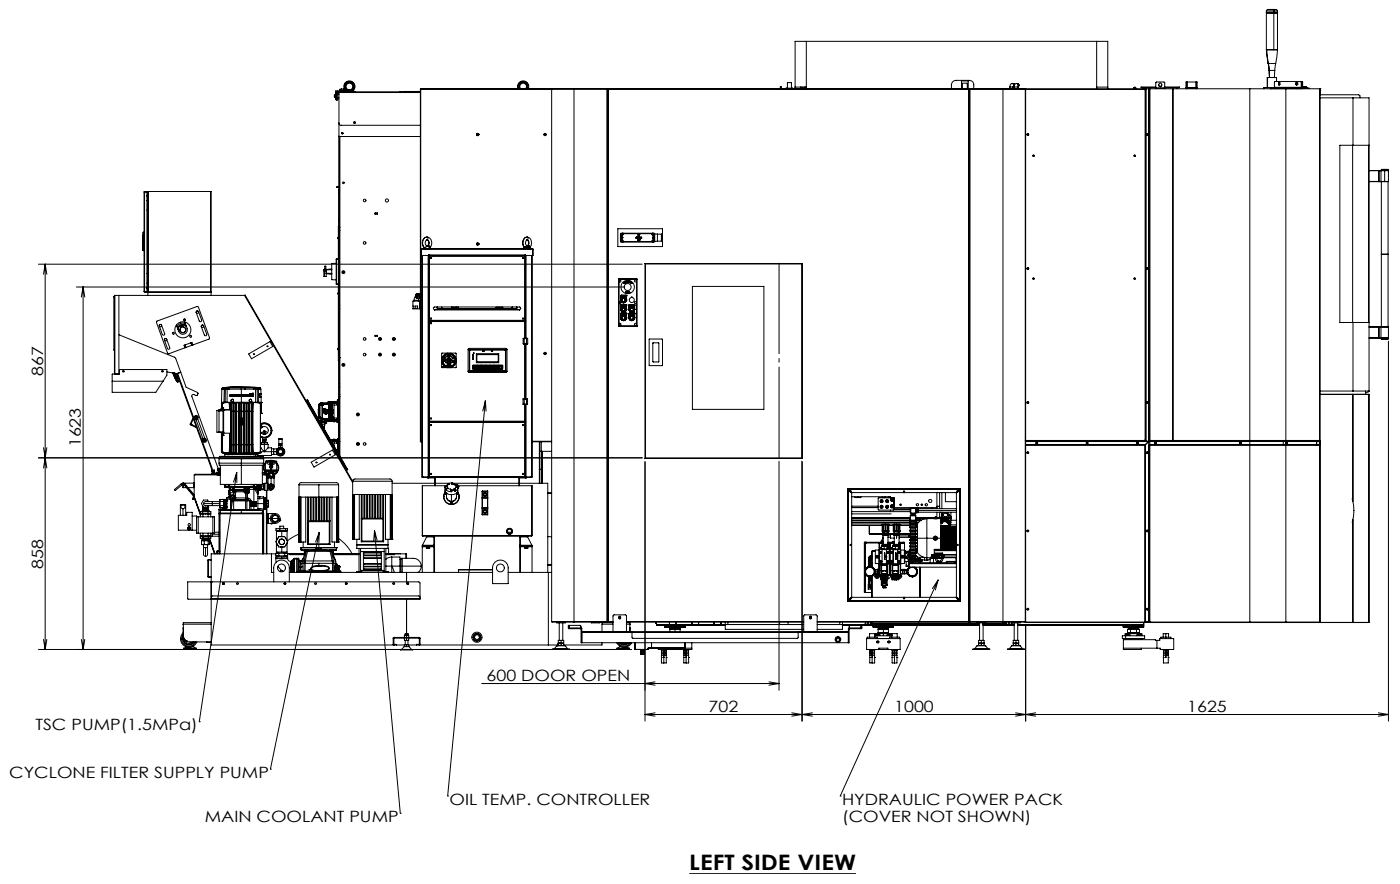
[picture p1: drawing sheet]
<svg xmlns="http://www.w3.org/2000/svg" width="418mm" height="264mm" viewBox="0 0 418 264" stroke-linecap="round" stroke-linejoin="round" font-family="sans-serif">
<defs><g id="words">
<text font-size="6.3" x="205.8" y="259.7">LEFT SIDE VIEW</text>
<g font-size="4.7">
<text x="12.9" y="112.1" transform="rotate(-90 12.9 112.1)">867</text>
<text x="24.2" y="133.5" transform="rotate(-90 24.2 133.5)">1623</text>
<text x="12.9" y="169.6" transform="rotate(-90 12.9 169.6)">858</text>
<text x="145.3" y="203.3">600 DOOR OPEN</text>
<text x="211.6" y="212.5">702</text>
<text x="267" y="212.5">1000</text>
<text x="354.4" y="212.5">1625</text>
<text x="10.6" y="218">TSC PUMP(1.5MPa)</text>
<text x="2.7" y="232.1">CYCLONE FILTER SUPPLY PUMP</text>
<text x="61.1" y="245.3">MAIN COOLANT PUMP</text>
<text x="134.2" y="240.1">OIL TEMP. CONTROLLER</text>
<text x="251.4" y="240.1">HYDRAULIC POWER PACK</text>
<text x="251.4" y="245.3">(COVER NOT SHOWN)</text>
</g>
</g></defs>
<g fill="none" stroke="#000" stroke-width=".3">
<path d="M240.7 12.3h-3.3v14.2M240.7 12.3v14.2M240.7 12.3h86.7M327.4 12.3h3.3v14.2M327.4 12.3v14.2M378 14.8l.6 4.1M378 3.9h3.4M378 14.8h2.3M378 14.8h.2M378 3.3h2.3M378 3.3v11.5M378.2 14.8l.4 4.1"/>
<path d="M378.2 14.8h3.2M378.6 18.9l.3 2.1M378.6 18.9h.1M378.6 18.9h2.2M378.8 2.8h1.2M378.8 2.8v.1M380 2.8h-1.2M380 2.8h.1M380 2.8h.6M380 2.8h.7M380 2.8v.1M380.1 2.9h-.5a1.24 1.24 0 0 0-1.6 .4"/>
<path d="M380.1 2.9a.89 .89 0 0 1 1.3 .4M380.1 2.9l.2 .4M380.3 14.8h1.1M380.3 3.3h1.1M380.3 3.3v11.5M380.7 2.8h.1M380.7 2.8v.1M380.8 18.9l-.2 2.1M381.4 14.8l-.6 4.1M381.4 3.3v11.5M100.2 28.3h-.4v.7h.4M100.2 27.3v-.1l.2 .1"/>
<path d="M100.2 29.6l.2 .2M100.2 27.3h.2M100.2 27.3v2.3M100.2 29.6h.2M100.4 29.8h.2M100.4 29.6h.2M100.4 27.3v2.5M100.4 29.3h.4M100.6 29.6h.2l-.2 .2M100.6 29.6v.2M100.8 29.3v.2M100.8 28l.4 .1"/>
<path d="M100.8 27.6v1.7M100.8 29.5h.1M100.9 27.2l-.5 .3 .4 .1M100.9 27.5l-.1 .1M100.9 27.2v.3M100.9 27.2h.8M100.9 27.5h.3M101.2 36.7a.61 .61 0 0 0 .7 .7h23.6M101.2 29.2h-.4M101.2 27.6v108M101.2 27.6h24.3M101.9 26.6h-.4v.6"/>
<path d="M101.9 26.9v-.3h.7v.3M102 27h1.2M102 27v.1M102.8 26.6v.4M103.1 26.9h-1.4l-.1 .5M103.2 27h-1.2M103.3 27.1l-1.7 .1h2M103.4 27l.2 .1M103.4 27a1.48 1.48 0 0 1-.2-2.2 1.48 1.48 0 0 1 2.2 0 1.48 1.48 0 0 1-.2 2.2M103.4 27.1a.66 .66 0 0 1-.7-.8 1.66 1.66 0 0 1 1-2 1.66 1.66 0 0 1 2.1 .7 1.66 1.66 0 0 1-.6 2.2M103.4 27v.1M103.4 27h.2"/>
<path d="M103.4 27.1h.2M103.5 27.4h.1M103.6 27.2h1.4M103.6 27.2l-.1 .2M103.6 27.1v.1M103.7 26.8l-.3 .2M103.7 26.8v.2M103.7 26.8a1.19 1.19 0 0 1-.3-1.8 1.19 1.19 0 0 1 1.8 0 1.19 1.19 0 0 1-.2 1.8M103.7 26.8h.2M103.7 27l-.1 .1M103.9 26.8v.1M103.9 26.8h.1"/>
<path d="M103.9 26.9l-.2 .1M103.9 26.9h.8M103.9 26.8h.8M103.9 26.8l.1 .1M104 26.8h.6M104 26.8h-.1M104 26.8a1 1 0 0 1-.5-1.6 1 1 0 0 1 1.6 0 1 1 0 0 1-.5 1.6M104.6 26.8h.1M104.7 26.8l-.1 .1M104.7 26.8h.1M104.7 26.9l.2 .1M104.7 26.8v.1"/>
<path d="M104.9 27l.1 .1M105 27h.2M105 26.8h-.3M105 26.8l-.1 .2M105 26.8l.2 .2M105 27.1v.1M105 27.2l.1 .2M105 27.1h.1M105.1 27.4h.1M105.2 27v.1M105.2 27.1v.1M105.2 27.1l-.2 .1"/>
<path d="M105.2 27.2l-.1 .2M105.2 27.2h.4M105.3 27.1l.3 .1M105.4 27.4h.6M105.6 27.2v.1M119.4 27.4h.6M120.6 27.3l-.1 .1M120.6 27.3h4.9M120.6 27.3v.1M125.5 26.6h.1M125.5 27.4h-24.3v.2M125.5 26.6v61"/>
<path d="M125.6 26.6h.1M125.6 26.5l-.1 .1M125.6 26.5l-.1 61.1M125.6 26.5h39.2M125.6 26.6h39.1M125.7 26.5l-.1 .1M142.6 39.8v.7M154.6 26.5a1.67 1.67 0 0 1 1.6-2.3 1.67 1.67 0 0 1 1.5 2.3M154.9 26.5a1.47 1.47 0 0 1 1.3-2.2 1.47 1.47 0 0 1 1.3 2.2M155.2 26.5a1.21 1.21 0 0 1 1-1.9 1.21 1.21 0 0 1 1 1.9M155.4 26.5a.99 .99 0 0 1 .1-1.4 .99 .99 0 0 1 1.4 0 .99 .99 0 0 1 0 1.4M164.7 26.6h6.7"/>
<path d="M164.7 26.6v158.9M164.8 26.5l-.1 .1M164.8 26.5h6.6M171.4 26.5v.1M171.4 26.6h9.8M171.4 26.5h128M171.4 26.6v158.9M181.2 26.5v.1M181.2 26.6v158.9M181.3 26.6h.1M181.3 26.5v159.1M181.4 26.6h.1"/>
<path d="M181.4 26.6h.2M181.4 26.5v159.1M181.6 26.5v.1M181.6 26.6h107.5M181.6 26.6v158.9M232.9 26.5v-.6h.3v.6M232.9 26h.3M234.7 26.3v.2M234.7 26.3l-.2 .2M234.7 26.3h1.9M235.1 26.3v-1.6h1.2v1.6M236.6 26.3v.2"/>
<path d="M236.6 26.3l.2 .2M237.4 26h3.3M237.5 26v.5M239 26v.5M239.4 26v.5M239.5 26v.5M240.1 26v.5M240.2 26v.5M240.4 26v.5M284 26.5l.1-1.5a1.34 1.34 0 0 1 1.3-1l4.3 .1a1.27 1.27 0 0 1 1 1.2v1.2M287 26.5v-2.3h2v2.3M287.3 26.5v-1.7h1.5v1.7"/>
<path d="M289.1 26.5v.1M289.1 26.6h.2M289.1 26.6h.5M289.1 26.6v158.9M289.3 26.6h.1M289.3 26.5v159.1M289.4 26.6h.2M289.4 26.5v159.1M289.6 26.5v.1M289.6 26.6h9.8M289.6 26.6v158.9M299.4 26.5v.1"/>
<path d="M299.4 26.6h6.7M299.4 26.5h6.5M299.4 26.6v158.9M301.5 26h1M301.5 26v.5M302.2 24.9l-.5 .3-.2 .8M302.2 24.9l.4 .5-.1 .6M302.2 24.9l.7 .3M302.5 26v.5M302.5 25.8h.1M302.5 26.2h.1M302.6 25.8v.4z"/>
<path d="M302.6 25.9v.2zM302.8 25.7l-.2 .2zM302.8 25.8l-.2 .1M302.8 26h1M302.8 26v.5M302.9 25.3l-.5-.4 .5 .4M303.4 24.9l-.4 .2-.2 .9M303.4 24.9l.5 .5-.1 .6M303.4 24.9l.5 .1 .3 .3-.3 .6M303.7 24.9l.5 .5-.3 .5 .2-.5zM303.8 25.8h.1M303.8 26.2h.1"/>
<path d="M303.8 26v.5M303.8 25.8l.1 .4zM303.8 25.9l.1 .2zM305.9 26.5l.2 .1M305.9 26.5h37.2M306.1 27.2h.1M306.1 26.6v158.9M306.2 26.5v.2M306.2 26.7v104.7M306.2 26.7h35.6M327.4 26h3.3M330.6 26v.5"/>
<path d="M338.5 26.2h.1M338.5 26.2l.2-.2 .3 .2M338.5 26.2h.5M338.6 26.2v.3M338.9 26.2v.3M339 26.2h.1M339.1 26.2h-.6v.3M339.1 26.2v.3M341.3 26.1v.4M341.8 26.5v.2M341.8 26.7v104.7M341.8 26.8h.1"/>
<path d="M341.9 26.5v.3M342 26.5l-.1 .3M342 26.5v105.1M343 26.5v105.1M343.1 26.5l-.2 105.4M343.1 26.5h.1M343.1 26.5h.2M343.3 26.5h29.8M343.3 26.5v104.9M345 26.3h2.7zM345 26h-4.3v.1h4.3M345 26.5v-1.8l.2-.2h2.3l.2 .2v1.8"/>
<path d="M345.2 26.3v.2M346 25.7h.7M347.5 26.3v.2M347.7 26h4.4v.1h-4.4M350.1 26.5v104.9M351.4 26.1v.4M354.1 26.2v-1.7h3.3v1.7M354.1 26.2h3.3M354.3 24.5v2l-.2-.3M354.3 26.2h.1M357.1 26.2v.3l.3-.3M357.1 26.2h.1"/>
<path d="M357.1 24.5v1.7M373.1 26.5h10.8M373.1 26.5v104.9M377.4 26.1h1.9M377.4 26.1l-.2 .4M377.4 26.1v.4M378.4 23.1h2.7v1.2M378.4 23.1l-.1 3M378.4 23.1v3M378.9 21l.1 2.1-.1-2.1M378.9 21h.1M378.9 21h1.7"/>
<path d="M379.3 26.4h.1M379.3 26.1h.1M379.3 26.4h9.1M379.3 26.1h9.1M379.3 26.1v.3M380.4 26.1h8.3l-.3 .3M380.4 26.1h.1M380.6 21l-.2 2.1M380.7 26.4v.1M381.7 24.8l.1-.2 .2 .2M381.7 25.2l.1 .2 .2-.2M381.7 24.8h.1"/>
<path d="M381.7 25.2h.1M381.7 24.8v.4M381.7 25.2h.2M381.7 24.8h.2M381.9 25.2l.1 .1M381.9 24.8v.4M382 24.8h.1M382 25.2h.1M382 24.7l-.1 .1M382 24.9v.2M382 24.8v.4M383.9 26.5h10.1"/>
<path d="M383.9 26.5v104.9M386.9 25.2l.1 .2 .2-.2M386.9 24.8l.1-.2 .2 .2M386.9 25.2h.1M386.9 24.8h.1M386.9 24.8v.4M386.9 25.2h.2M386.9 24.8h.2M387.1 26.1v.3M387.1 25.2l.1 .1M387.1 24.8v.4M387.2 24.7l-.1 .1"/>
<path d="M387.2 24.9v.2M387.2 24.8v.4M387.2 25.2h.1M387.2 24.8h.1M387.3 26.1v.3M388.3 24.3l.2 .2M388.4 26.1v.3M388.5 24.5l-.1 1.6M388.5 24.5h.4M388.6 24.3l.1 2.2M388.6 26.3l2.3 .2M388.9 26.1h.1"/>
<path d="M388.9 26h.2M388.9 24.5l-8.3-.2-.2 1.8M388.9 24.5v2M389 26.1v.2M389.1 26.1h-.1M389.1 26v.1M389.1 26.1l.1 .2M389.1 26h.3M389.2 26.3h.1M389.4 26h.1M389.4 26l.4 .1-.1-.1M389.4 25.9l-.1 .1"/>
<path d="M389.4 26h.2M389.4 25.9l.2 .1M389.4 25.9l.1 .1M389.4 25.9v.1M389.5 26h.1M389.5 26l.7 .1M389.6 26h.1M389.6 26v.1M389.9 26l.2 .1M390.1 26.1l.1 .2h-1M390.1 26.1h.1M390.2 26.1v.2"/>
<path d="M390.2 26.1h.1M394 26.5h.1M394 26.5v104.9M394 27h.1M394 28.3h11.6l.4 .3v.6M394 29.2h9.9M403.9 29.2h4.8v87.7l-1.1 .4M403.9 29.2v14.1M43 57.3h.2M43 57.3v29.7M43.2 57.1l-.2 .2M43.2 57.1v30.1"/>
<path d="M43.2 57.1h.7v30.1h-.7M43.2 57.3h.7M43.9 57.2l-.8 .1M43.9 59.8h.2M43.9 58.4h.2M44.1 58.3h-.2M44.3 57.1l-.2 31.1M44.3 57.1l-.2 30.1h18.9v-30.1v31.1M44.3 57.1h18.6M100.4 55.9h.4M100.4 55.8h.4M100.4 55.8v.1"/>
<path d="M100.4 55.9h.1M100.4 55.8h.1M100.8 55.8v.1M100.8 55.9h.5M100.8 55.8h.5M101.2 40.7h.1M101.2 57.6h.1M101.2 57.5h.1M101.2 56.6h.1M101.2 40.6l.1 .1M101.3 40.7h.1M101.3 55.9v.1"/>
<path d="M101.3 55.8h.1M101.3 40.7v95.1M101.3 40.7h24.2M101.5 40.7v95.4M142.3 40.2l.3 .3 .2-.3M142.3 40.1l.2-.3 .3 .3M142.3 40.1h.1M142.3 40.2h.1M142.3 40.1v.1M142.8 40.1h.1M142.8 40.2h.1M142.8 40.1v.1"/>
<path d="M162.4 40.1l.2-.3 .4 .3M162.4 40.2l.3 .3 .3-.3M162.4 40.1h.1M162.4 40.2h.1M162.4 40.1v.1M163 40.1h.1M163 40.2h.1M163 40.1v.1M403.8 43.3v52.9M403.9 43.3h4.8M403.9 43.3h-3.9v52.9h3.9M408.6 43.3v52.9"/>
<path d="M408.7 50.9h3.6M408.7 54.2h2.9M408.7 54.1h3.6M411.6 50.9h.1M411.6 54.1h.1M411.6 54.1v.1M411.6 54.2h.1M411.6 50.9v3.2M411.7 54.1v.1M411.7 50.9v3.2M411.7 54.2h.6M412.3 54.1v.1"/>
<path d="M412.3 50.9h2.2M412.3 54.1h1.1M412.3 50.9v3.2M412.3 50.9h.1M412.3 54.2h1.1M412.4 50.6h1M412.4 50.6v.3M412.4 54.2v43.3M413.4 50.5l-1 .1M413.4 50.5l1 .1M413.4 54.1v.1M413.4 50.5v.1"/>
<path d="M413.4 54.1h1.1M413.4 50.6h1M413.4 50.6v3.5M414.4 50.6v.3M414.4 54.2v43.3M414.5 54.1l-1.1 .1M414.5 50.9v3.2M11.5 78.8h180.2M13.5 78.8v115M13.5 78.8l.5 3M13.5 78.8l-.5 3M42.5 74.6h.1"/>
<path d="M42.6 74l-.1 .6M42.6 74h.1M42.6 70.7h.1M42.6 72.9h.1M42.6 70.7v3.3M42.6 74v.6M42.7 74.3l.1 .5M42.7 74.3h.1M42.7 69.8h.1M42.7 70.1l-.1 .6M42.7 74.3v.3h-.1M42.7 69.8v4.5"/>
<path d="M42.8 69.3h-.1M42.8 69.3l-.1 .5M42.8 69.3v.5M42.8 74.3v.5M42.8 69.8h.2M42.8 69.3h.2M42.8 69.8v4.5M42.8 74.3h.2M42.8 74.8h.2M43.9 62.7h.2M100.4 78.6h-1.4v4.9h1.4M100.4 77.4v7.4"/>
<path d="M100.4 77.3v.1M100.4 77.3h.6M101 70.7l-.2 .3 .2 .3M101 78.6v4.9M101.1 67.5l-.1 40.1M101.1 67.6h.2M101.1 67.6h.1M101.1 67.5h.1M101.2 65.9h.1M101.2 65.7h.1M101.2 68.8h.1M101.2 67.9h.1"/>
<path d="M111.9 63.6h.8v.2h-.8zM112.7 63.6v.2M125.7 74.4v1.8h33.4v-1.8M125.7 74.4h33.4M125.8 74.3v.1M125.8 74.4v1.8M125.8 74.2v.2M125.8 74.2l-.1 .2M125.8 74.2h33.2M126 76.2l.1 66.2M126.1 76.2v66.2M126.5 74.2h.1"/>
<path d="M126.5 74.2h1.6M126.6 73.8l-.1 .4M127.3 73.5l-.5 .5M127.3 73.5h.7M127.4 71.6a1.04 1.04 0 0 0 0 1.7M127.4 70.8a1.8 1.8 0 0 0-1.3 1.4 1.8 1.8 0 0 0 .7 1.8M127.5 71.6h-.2M127.5 71.6h.1M127.5 70.8a1.85 1.85 0 0 1 .9 3M127.5 70.8a1.82 1.82 0 0 0-1.4 1.3 1.82 1.82 0 0 0 .7 1.9M127.5 70.8a.49 .49 0 0 1 0 .8M127.6 71.6a1.04 1.04 0 0 1 0 1.7"/>
<path d="M127.6 71.6a.9 .9 0 0 1 .5 .9 .9 .9 0 0 1-.6 .8l.1 .1M127.6 73.4l-.3 .1M127.6 73.4l.7 .1M127.8 76.2v66.2M127.9 76.2v66.4M128 76h28.9v25M128 76.1v.1M128 73.5h.3M128 76l-.1 66.4M128 73.5l.1 .7M128.1 74.2h.1M128.1 76.3v.1"/>
<path d="M128.1 76.4h.1M128.1 74.2h.4M128.1 76.3h28.6M128.1 76.4v19.2M128.3 73.5l.2 .7M128.4 74.2h.1M128.5 74.2h.1M128.6 77h.2M129.1 76.2h.1M142.3 72.7l.2-.2 .3 .2M142.3 72.9l.3 .3 .2-.3M142.3 72.9h.1"/>
<path d="M142.3 72.7h.1M142.3 72.7v.2M142.8 72.9h.1M142.8 72.7h.1M142.8 72.7v.2M155.7 76.2v.1M155.7 76.3h.1M155.8 76.2v.1M156 77h.3M156.4 74.2h.1M156.5 73.8l-.1 .4M156.7 76.4v19.2"/>
<path d="M156.7 76.4h.1M156.7 76.3v.1M156.7 73.8h1.2M156.7 73.7h1.1l.1 .3h-1.2zM156.7 73.9v.1M156.8 76.1v.1M156.8 76.4h-28.7M156.8 76.4h-.1M156.8 76v.1M156.8 76.4v19.2M157 74v.2h-.6M157 76.2v24.8"/>
<path d="M157.2 73.5l-.1 .2M157.2 73.5h.7M157.2 70.8a1.87 1.87 0 0 0-.5 3.2M157.3 71.6h.1M157.3 70.8a1.88 1.88 0 0 1 .9 3M157.3 71.6a.92 .92 0 0 1 .6 .9 .92 .92 0 0 1-.6 .8 1.04 1.04 0 0 0 0-1.7zM157.3 73.3l.2 .1M157.3 70.8a1.92 1.92 0 0 0-.6 3.2M157.3 70.8a.46 .46 0 0 1 .4 .4 .46 .46 0 0 1-.3 .4M157.3 73.7v.5M157.4 71.6a.96 .96 0 0 0-.5 .9 .96 .96 0 0 0 .5 .8M157.5 73.4l-.3 .1"/>
<path d="M157.5 73.4l.7 .1M157.5 73.4l.4 .1M157.7 74v.2h.3M157.9 73.5h.3M157.9 73.5l.1 .7M158 74.2h.1M158 74.2h.3M158.2 73.5l.1 .7M158.3 74.2h.1M158.7 76.2v66.2M158.9 76.2l-.2 66.2M159 74.2v2"/>
<path d="M159 74.2l.1 .2M184.4 68.3h13.4v5.3h-13.4zM185.2 71.6h.2M185.2 70.2h.2M185.4 70.2l.1 .2M185.4 70.2h.1M185.4 71.6h.1M185.4 70.9l.2 .2M185.4 70.9h.1M185.5 70.9h.2M185.5 70.9h.1M185.5 70.9l.1 .2 .1-.2"/>
<path d="M185.5 70.4h.1M185.5 71.5l-.1 .1M185.5 71.5h.1M185.5 71.1v.5M185.5 71.5l.4 .1 .1 .3M185.5 71.6l.4 .3M185.5 70.2v.5M185.6 70.8h.1M185.6 71h.1M185.6 70.9h.1M185.6 70.7l.2 .2-.2 .2M185.6 70.7l-.2 .2"/>
<path d="M185.6 70.7l.2 .2M185.6 70.7h.1M185.6 70.7l.2 .1-.2 .3M185.6 71.1h.1M185.6 70.7l-.2 .1 .2 .3M185.6 70.7h-.2v.4h.2M185.6 70.8v.2M185.7 70.9h.1M185.8 70.9l-.2 .2M185.9 69.9l-.4 .3M185.9 69.9h.1M185.9 71.9h.1"/>
<path d="M185.9 69.6l.1 .1M185.9 69.6v.3M185.9 71.9v.3M185.9 69.6h.1M185.9 72.2h.1M186 69.9l-.1 .3-.4 .2M186 69.7h8.7M186 69.7v.2M186 71.9v.2M186 72.1h8.7M186 72.1l-.1 .1M189.8 70.8l.2 .2z"/>
<path d="M189.9 70.9h.1M190 70.8h.1M190.1 70.8h.1M190.1 70.7l.1 .3zM190.1 70.7l-.1 .1M190.4 70.9h.4M190.4 70.9h.1M190.4 71.4l.2 .2 .2-.2M190.4 71.4h.4h-.3M190.5 70h.1M190.5 70l.2 .2M190.5 71.8l.2 .2"/>
<path d="M190.5 71.8h.1M190.5 70.9h.3M190.5 71.4l.2 .2M190.5 70h.3M190.5 71.8h.3M190.5 71.2a.33 .33 0 0 1-.1-.5 .33 .33 0 0 1 .5 0 .33 .33 0 0 1-.1 .5M190.5 71.2l-.1 .3 .3 .1M190.5 71.2h.1M190.5 71.2l-.1 .2M190.5 71.2h.3M190.6 69.9l.1 .2zM190.6 71.7l.1 .2z"/>
<path d="M190.6 70h.1M190.6 71.4h.1M190.7 70h.1M190.7 71.8h.1M190.7 71.6l.1 .1-.1 .3M190.7 71.6l-.3 .2 .3 .2M190.7 71.2h-.2M190.7 71.2h.1M190.7 71.2v.3M190.7 71.2v.1M190.7 71.5h.1M190.7 71.3h.1"/>
<path d="M190.7 69.8l-.2 .2M190.7 69.8l.1 .2M190.7 71.6l-.2 .2M190.7 71.6l.1 .2M190.7 71.4h.1M190.7 71.2l-.2 .2M190.7 71.5v.1M190.7 71.2l.1 .2M190.7 69.8l-.3 .2 .3 .2M190.7 69.8h.1M190.7 70.2h.1M190.7 69.8l.1 .1-.1 .3"/>
<path d="M190.7 71.6h.1M190.7 72h.1M190.7 71.3v.2M190.7 70.8h.1M190.7 71h.1M190.7 70.8v.1M190.7 70.8l.2 .1M190.8 70h.1M190.8 71.8h.1M190.8 71.2v.1M190.8 71.2h.1M190.8 71.2v.2"/>
<path d="M190.8 71.5l-.1 .1M190.8 71.5h.1M190.8 71.3v.2M190.8 71.3h.1M190.8 70l-.1 .2M190.8 71.8l-.1 .2M190.8 71.4l-.1 .2M190.8 71.4h.1M190.8 70.9h.1M190.9 70.9h.1M190.9 70.9l-.2 .1M191.1 71.3h.1"/>
<path d="M191.2 70.9h.1M191.3 71.1l-.2 .2M191.3 71.1h.1M191.3 71.1l-.3 .4 .1-.2M191.3 70.8h.1M191.3 71h.1M191.3 70.8v.2M191.4 70.8v.2M191.4 70.8l-.3 .1 .3 .1M192.6 78.6v58.2M192.6 78.6h46.9M194.7 69.9l.2 .4 .4-.1"/>
<path d="M194.7 69.9h.1M194.7 71.9h.1M194.7 69.7v.2M194.7 71.9v.2M194.7 72.1l.1 .1M194.8 69.9l.3 .3M194.8 70.9l.2 .2M194.8 70.9h.1M194.8 69.6l-.1 .1M194.8 69.6v.3M194.8 71.9v.3M194.8 69.6h.1"/>
<path d="M194.8 72.2h.1M194.9 70.9h.3M194.9 70.9h.1M194.9 70.9l.1 .2 .2-.2M195 70.9h.1M195 70.7l-.2 .2 .2 .2M195 70.7l-.2 .2M195 70.7l.2 .2M195 70.7h.1M195 71.1h.1M195 70.7l.2 .2-.2 .2M195 70.7h.3v.4h-.3"/>
<path d="M195 70.8l.1 .2zM195.1 70.9h.1M195.1 70.2h.2M195.1 71.6l-.3 .3M195.1 71.6h.2M195.1 70.2v.5M195.1 71.1v.5M195.2 70.9h.1M195.2 70.9l-.2 .2M195.3 71.6h-.5l-.1 .3M195.3 70.2h.1v1.4h-.1M196.3 69.8v2.2h-.8l-.3 .2h-9.8l-.2-.1v-2.3l.2-.2h9.8l.3 .2 2.3 .1"/>
<path d="M196.3 72h1.5M197.5 69.9v2.1M239.5 78.6v58.2M412.4 75.9h2zM22.8 85.6h163.6M24.8 85.6v108.2M24.8 85.6l.5 3M24.8 85.6l-.5 3M34 88.6h.2M34 88.6v15.7M34.2 88.5l-.2 .1M34.2 88.2l.1 23.4z"/>
<path d="M34.3 88.2h38.7M35.5 99.9l16.7 6.7 3.4 9 3.5 1.7-.4 .7-.8-.3a.48 .48 0 0 0-.6 .6l7.8 21.5M35.5 88.2v23.4M43 87h.2M43 87l.2 .2M43.1 87l.1 .1M43.2 87h.7M43.9 85.9h.2M43.9 86h.2M43.9 84.5h.2M43.9 81.6h.2M44.1 85.9h.1"/>
<path d="M47.6 96.9h.6l1 2.6a.37 .37 0 0 1-.3 .5 .37 .37 0 0 1-.5-.2l-.8-2.5zM53.8 98.7h-.1M53.8 98.7h.1M54.1 97.7l-.4 .5v.5M54.1 97.7l-.3 1M54.5 97.5l.6 .2 .3 .4M54.5 97.5v-.2l-.6 .2 .2 .2M54.9 95.3l.1 .4M55.1 96.1l.8 1.9a1.33 1.33 0 0 1-.8 1.6 1.33 1.33 0 0 1-1.8-.7l-.7-1.9M55.3 96.5a2.08 2.08 0 0 0-2.5 1M55.4 98.1a.83 .83 0 0 1-.5 1.1 .83 .83 0 0 1-1.1-.5M55.4 98.1v.1"/>
<path d="M55.4 98.1a.9 .9 0 0 1-.5 1.2 .9 .9 0 0 1-1.2-.6M55.4 98.1h.1M55.6 97.2a1.56 1.56 0 0 0-2.5 .9M55.6 97.3a1.49 1.49 0 0 0-1.5-.3 1.49 1.49 0 0 0-1 1.2M55.7 97.5a1.43 1.43 0 0 0-1.6-.4 1.43 1.43 0 0 0-.9 1.3M58.7 92.9l.2-.1 .4 .2 .9 2.5a.37 .37 0 0 1-.2 .5 .37 .37 0 0 1-.5-.2l-.9-2.5zM60.2 97.1l.3-.1 .3 .2 .9 2.5a.37 .37 0 0 1-.2 .5 .37 .37 0 0 1-.5-.2l-.9-2.5zM73 88.2l.2-.2 32.1 55.6M73 88.2l32.3 55.8M96.8 80.5h.1M96.8 80.8h.1M96.8 80.5h.2"/>
<path d="M96.8 80.5v.3M96.8 80.8h.2M96.8 80.8v1.7M96.8 80.8h.6M96.8 82.5h.6M97 80.3v-.5a.24 .24 0 0 1-.1-.4 .24 .24 0 0 1 .4 0 .24 .24 0 0 1 0 .4v.5M97 80.3h.3M97 80.3v.5M97.3 80.4h1.7zM97.3 80.3v.5M97.3 80.8h.1v.5M97.4 82.5h.1"/>
<path d="M97.4 80.8h.1M97.4 81.6h1.6M97.4 81.6l1.6 .1zM97.4 80.8v1.7M99 80.5h-1.7M100.4 84.8h.1M100.4 84.8h.6M101 87.3l-.2 .3 .2 .3M101 87.8h.3M101 87.4h.1M101.2 91.2h.1M101.2 92.2h.1"/>
<path d="M101.3 87.3h-.2v.5M123.3 89.8h2v2.4h-2zM123.6 89.6h1.4M123.6 89.6v.2M123.9 91.3h.7v.7h-.7zM124.1 88.3v.5l.3 .1M124.1 88.3l-.5 1.3M124.1 88.3h.3M124.1 88v.3M124.1 88h.1M124.4 87.7l-.3 .3M124.4 87.8v.5"/>
<path d="M124.4 88.3v.6M124.4 87.7v.1M124.4 88.9h.1M124.4 87.8h.1M124.4 87.7h.1M124.5 87.7h.1M124.5 87.8v.5M124.5 87.7v.1M124.5 88.3v.6M124.5 89h.1M124.5 88.9v.1M124.6 87.7v1.3"/>
<path d="M124.6 87.7h.1M124.6 87.7h.5v1.3h-.5M125 89.6v.2M125.1 88.8h.5M125.5 91.7h.1M125.5 92h.1M125.5 91.8h.5M125.5 89v42.7M125.5 89l-.4 .2-.1 .4M125.5 87.6l-.4 .1M125.5 88.8v.2M125.5 87.6v.2"/>
<path d="M125.6 91.7v.3M125.6 89v.2h.4M125.6 88.3v.1M125.6 88.3h.1M125.6 87.7v.6M125.6 88.9h.1M125.6 87.7h.1M125.6 88.9v.1M125.6 91.7v.1M125.6 87.7h.4M125.6 91.7h.4M125.6 88.4h.4"/>
<path d="M125.6 88.4v.5M125.6 89v2.7M125.6 92v39.8M125.6 88.9h.4M125.6 92h.4M125.7 91.8v.2M126 87.4h-.4v.3M126 88.9l-.5 .1M126 87.8h-.9M126 88.3h-1.5M128.1 95.9h.1M128.1 95.6h28.7"/>
<path d="M128.1 95.6h28.6M128.1 95.6h.1M128.1 95.6v.3M128.1 95.9h28.6M128.1 95.9v29.8M129.1 95.7v.1M129.8 92.5l-.4-.5 .4-.4h25.3a.37 .37 0 0 1 .3 .4 .37 .37 0 0 1-.3 .3v.2M129.8 92.5h25.3M130.5 92.2l.1 .1M130.5 91.6v.1M130.5 91.7l.1-.1v.7M130.5 92.2h.5"/>
<path d="M130.5 91.7v.5M130.6 92.2h.1M130.6 92.3h.4M130.9 92.2h.1M130.9 92.2h1.4M131.8 91.6l.1 .5M132.3 92.2l-1.4 .1M132.3 92.1l-1.4 .1M132.3 92.1v.1M132.3 92.1h20.4M134.9 92.3h.1M134.9 91.7v.4"/>
<path d="M134.9 91.7h2v.4M134.9 92.1h.1M134.9 91.6v.1M136.2 92.3h.1M136.2 91.6v.1M136.9 92.1h.1M148.1 92.1v-.4h2v.4M148.1 92.1h.1M150.1 92.1h.1M152.7 92.2h1.4M152.7 92.1l1.4 .1M152.7 92.1v.1"/>
<path d="M152.9 92.3h.1M152.9 91.6v.5M153 91.6l-.1 .5M154.1 92.2h.2M154.2 92.2h.1M154.3 92.2l-.2 .1M154.3 91.6v.1M154.3 91.7l-.1-.1v.7M154.3 91.7v.5M154.3 91.6h.1M155.8 95.7v.1M156.7 95.6h.1"/>
<path d="M156.7 95.6v.3M156.7 95.9v5.1M156.7 95.9h.1M156.8 95.9h-.1M156.8 95.9v5.1M184.7 83.2h5.4v14.2h-5.4zM184.7 83.4h.1M184.7 97.3h.1M184.7 83.4v13.9M184.8 97.3h.1M184.8 83.3l-.1 .1M184.8 83.3h.1"/>
<path d="M184.8 97.3h5.2M184.8 83.3h5.2M185.3 93.6h.1M185.3 94.9h.1M185.3 94.9a.83 .83 0 0 0 .9 .8 .83 .83 0 0 0 .8-.8M185.3 92.3h.1M185.3 91h.1M185.3 92.3a.83 .83 0 0 0 .9 .8 .83 .83 0 0 0 .8-.8M185.3 89.5a.83 .83 0 0 0 .9 .8 .83 .83 0 0 0 .8-.8M185.3 89.5h.1M185.3 88.3h.1M185.3 88.3v1.2"/>
<path d="M185.3 91v1.3M185.3 93.6v1.3M185.4 93.4l-.1 .2M185.4 93.4h.1M185.4 90.9l-.1 .1M185.4 88.1l-.1 .2M185.4 88.1h.1M185.4 88.1h1.4M185.4 93.4h1.4M185.4 90.9h1.4M185.4 90.9h.1M185.5 93.9h.1"/>
<path d="M185.5 93.9h.2M185.5 93.8h.1M185.5 93.7h.1M185.5 93.7l.1 .2M185.5 93.7l.1 .1M185.6 93.7v.2M185.6 93.9h.1M185.6 93.7h.1M185.7 93.7h.1M185.7 93.7h-.1M185.7 93.7v.2M185.7 93.9h.1"/>
<path d="M185.7 88.4h.1M185.7 88.5h.1M185.7 88.4h.2M185.8 93.8l.1 .1M185.8 91.4h.1M185.8 91.4h.2M185.8 91.2h.1M185.8 88.3l-.1 .1M185.8 88.3h.1M185.8 88.3l-.1 .2M185.8 91.2v.2M185.9 93.7l-.1 .1"/>
<path d="M185.9 93.7h.1M185.9 93.7v.2M185.9 91.2h.1M185.9 93.8v.1M185.9 93.8h.1M185.9 88.3l-.2 .1M185.9 88.3l.1 .2h-.3M185.9 91.1v.3M185.9 88.4h.1M186 93.7v.2M186 93.9h.1M186 93.7h.1"/>
<path d="M186 91.2h.1M186 91.1l-.1 .1M186 91.1h.1M186 91.3v.1M186.1 93.7h.1M186.1 93.9h.1M186.2 93.7h.1M186.2 93.9h.1M186.2 93.7v.2M186.2 91.3h.1M186.2 91.1h.3M186.2 93.8h.1"/>
<path d="M186.2 84.4l.2 .1M186.2 91.2h.3M186.2 91.2v.1M186.3 93.7h.1M186.3 93.8l-.1 .1M186.3 93.7l-.1 .2M186.3 93.7l-.1 .1M186.3 91.2h.1M186.3 91.1l-.1 .1M186.3 88.4h.2M186.3 91.1v.2M186.3 91.4h.1"/>
<path d="M186.3 88.5h.1M186.3 93.9h.1M186.3 93.8v.1M186.3 91.3v.1M186.3 91.1h.1M186.3 88.4h.1M186.3 84.4h.1M186.3 93.7v.2M186.3 91.3h.1M186.3 91.3l.1 .1M186.3 84.2v.1M186.3 93.7l.1 .1"/>
<path d="M186.3 91.3l.2 .1M186.3 84.2l.3 .2M186.3 84.3l.2 .2M186.4 93.7h.1M186.4 93.8h.1M186.4 93.7v.1M186.4 91.2l-.1 .1M186.4 88.4l-.1 .1M186.4 88.4v.1M186.4 88.6h.1M186.4 91.1h.1M186.4 91.4h.1"/>
<path d="M186.4 88.4h.1M186.4 88.5h.1M186.4 88.5h-.1M186.4 84.5h.1M186.4 91.1l-.2 .2M186.4 84.5l-.1 .1M186.5 93.8l-.2 .1M186.5 91.3h.1M186.5 91.3h-.1M186.5 88.4h.1M186.5 88.4l-.1 .2M186.5 91.1v.1"/>
<path d="M186.5 91.3h-.2M186.5 93.7h.1M186.5 93.7h-.1M186.5 93.8h.1M186.5 88.3h.1M186.5 93.7h-.6M186.5 88.3v.1M186.5 91.2h.1M186.5 88.4l-.2 .1M186.6 93.8h.1M186.6 88.4l-.1 .1M186.6 88.4h.1"/>
<path d="M186.6 84.1h.1M186.6 84.1v.3M186.6 84.1l.1 .2M186.6 93.7l-.1 .1M186.6 93.7h.1M186.6 93.9h.1M186.6 84.4h.1M186.6 84.4l-.2-.1 .1 .2M186.6 93.7v.2M186.6 93.8v.1M186.7 93.7h.1M186.7 93.7v.1"/>
<path d="M186.7 93.8h.1M186.7 93.8l-.1 .1M186.7 93.8h-.4M186.7 84.1l.1-.1zM186.7 84.3h.1M186.7 84.1l.2 .1M186.7 84.3l-.1-.1v.2M186.7 93.9h.1M186.8 93.7h-.1M186.8 93.7v.1M186.8 93.7h.1M186.8 93.8h.1"/>
<path d="M186.8 93.9h.1M186.8 93.7h-.2M186.8 93.7l-.2 .1M186.8 93.4h.1M186.8 93.4l.2 .2M186.8 90.9l.2 .1M186.8 90.9h.1M186.8 88.1l.2 .2M186.8 88.1h.1M186.9 87.3h.1M186.9 84.1l-.1 .1M186.9 84.1h.1"/>
<path d="M186.9 87.1h.2M186.9 87.1h.1M186.9 87.1v.1M186.9 84.2h.1M186.9 87.1l.1 .1M186.9 87.2h.1M186.9 84l.1 .1M187 94.9h.1M187 93.6h.1M187 92.3h.1M187 91h.1M187 89.5h.1"/>
<path d="M187 88.3h.1M187 87.2l-.1 .1M187 87.1h.1M187 87.2v.1M187 87.3h-.1M187 84h.1M187 84v.1M187 88.3v1.2M187 91v1.3M187 93.6v1.3M187 84.1h.1M187 84h-.1"/>
<path d="M187 84.1l.1 .1M187.1 84h.1M187.1 84l-.1 .1M187.1 84v.1M187.1 87.1h.2h-.3M187.1 87.1h.1M187.2 87.4h.1M187.2 84.1l.2 .1M187.2 87.1v.3M187.3 84.1l.1 .1M187.4 87.2h.3M187.4 87.2h.2"/>
<path d="M187.4 84.2h.1M187.5 87.1l.2 .1M187.5 87.1l-.1 .1M187.5 84l-.2 .1M187.5 84l-.3 .1M187.5 87.1l.1 .1M187.5 84h.1M187.8 84.1h.1M187.7 84v.2zM187.7 84h.1M187.8 93.6h.1M187.8 94.9h.1"/>
<path d="M187.8 94.9a.85 .85 0 0 0 .8 .8 .85 .85 0 0 0 .9-.8M187.8 91h.1M187.8 92.3a.85 .85 0 0 0 .8 .9 .85 .85 0 0 0 .9-.9M187.8 92.3h.1M187.8 87.2h.1M187.8 87.1v.2M187.8 91v1.3M187.8 93.6v1.3M187.8 87.1h.1M187.8 87.3h.1M187.8 87.1v.1M187.8 84h.1"/>
<path d="M187.9 87.2h-.1M187.9 87.2l-.2-.1 .1 .2M187.9 93.4h.1M187.9 93.4l-.1 .2M187.9 90.9l-.1 .1M187.9 84h.1M187.9 93.4h1.4M187.9 90.9h1.4M187.9 90.9h.1M187.9 84l-.1 .2 .1-.1 .1 .2M187.9 84l.1 .2 .1-.1M188 84.3h.1"/>
<path d="M188 93.7h.1M188 93.9h.1M188 93.9h.3M188.1 93.9h-.1M188.1 84.1h.1M188.1 84.1l-.1 .2M188.1 84.2l.1 .2M188.1 84.3l.1 .1M188.1 84.3h.3M188.1 84.2l.3 .1M188.1 93.7v.2M188.2 84.4h.1"/>
<path d="M188.3 93.9h.1M188.3 91.4h.1M188.3 93.7h-.3M188.3 93.7h-.1M188.3 91.1v.2M188.3 91.1h.2zM188.3 91.4h.2M188.3 91.2v.2M188.3 91.3v.1M188.3 84.4h.1M188.3 91.1v.1M188.3 93.8h.1"/>
<path d="M188.3 91.2l.1 .1M188.3 93.8h.3M188.4 91.2v.1M188.4 84.3h.1M188.4 93.7h.1M188.4 93.7l-.1 .1M188.4 91.3l-.1 .1M188.4 84.6h.1M188.4 93.9h.1M188.4 93.9h-.1M188.5 91.2l-.1 .1M188.5 91.2h.1"/>
<path d="M188.5 91.2v.2M188.5 91.2h-.2M188.5 93.8l.1 .1M188.5 93.8h.1M188.5 91.4h.1M188.5 93.7v.1M188.5 84.3h.1M188.5 84.5l-.1 .1M188.5 84.5h.1M188.5 84.3l-.1 .3M188.5 93.7h.1M188.5 84.3v.2"/>
<path d="M188.6 93.8h-.1M188.6 93.8h.1M188.6 93.9h.1M188.6 93.8h.2M188.6 93.7h.1M188.6 93.7l.1 .1M188.6 93.7h.6M188.7 93.8l-.1 .1M188.7 91.1h.2M188.7 93.8v.1M188.7 93.7h-.1M188.7 93.7h.1"/>
<path d="M188.7 93.8h.1M188.7 91.1v.1M188.7 91.1h.1M188.7 93.7l.1 .1M188.7 93.8h.2M188.7 91.2h.3M188.7 91.3v.1M188.7 91.3h.1M188.7 91.2h.1M188.7 91.4h.1M188.8 93.7l-.1 .1M188.8 93.7h.1"/>
<path d="M188.8 91.2h.1M188.8 91.2l-.1 .1M188.8 93.7l.1 .1M188.8 93.8l-.2 .1M188.8 93.8h.1M188.8 91.3l.1 .1M188.8 91.3h.1M188.9 93.8h.1M188.9 93.7h.1M188.9 93.7h-.1M188.9 91.2h.1M188.9 91.2l-.1 .1"/>
<path d="M188.9 93.7l-.1 .1M188.9 91.1h.1M188.9 91.3v.1M188.9 91.1l-.1 .2M188.9 91.1v.2M188.9 93.9h.1M188.9 91.3h.1M188.9 91.3h-.1M188.9 91.1l.1 .1M189 93.9h.1M189 93.7l-.1 .2M189 93.7h.1"/>
<path d="M189 93.7h-.1M189 91.2l-.2 .1M189 93.8l-.1 .1M189 93.8h.1M189 93.7v.1M189 93.8v.1M189.1 93.7v.1M189.1 93.8h.1M189.1 93.7h.1M189.1 93.8l.1 .1M189.1 93.8l-.1 .1M189.2 93.7h.1"/>
<path d="M189.2 93.7l-.1 .1M189.2 93.9h.1M189.3 93.4h.1M189.3 93.4l.2 .2M189.3 90.9l.2 .1M189.3 90.9h.1M189.5 94.9h.1M189.5 93.6h.1M189.5 92.3h.1M189.5 91h.1M189.5 91v1.3M189.5 93.6v1.3"/>
<path d="M190 97.3h.1M190 83.3l.1 .1M190 83.3h.1M190.1 97.3h-.1M190.1 97.3h.1M190.1 83.4h.1M190.1 83.4v13.9M206.7 85.5h21.3v36.7h-21.3zM403.9 96.2h4.8M403.9 96.2v20.5M408.7 97.5h2.9M408.7 97.6h3.6"/>
<path d="M411.6 97.6h.1M411.6 97.5v.1M411.6 97.5h.1M411.6 97.6v3.2M411.7 97.6v3.2M411.7 97.5v.1M411.7 97.5h.6M412.3 97.6h2.2M412.3 97.6v3.2M412.3 97.5l2.2 .1M412.3 97.5v.1M414.5 97.6v3.2"/>
<path d="M33.5 113.8h15.2M33.5 111.6h2.1v-1.1l.4-.2h13.8v1.7l-3.3 5.1h-13zM34 104.3l.2 .2M34 104.3h.2M49.1 101.2l.6-.1 1 2.6a.36 .36 0 0 1-.2 .5 .36 .36 0 0 1-.5-.2zM49.8 111l3 .5M51.7 111.3h.1M51.7 111.3v.3M51.7 111.6l.1 .2M51.8 111.3v.2M51.8 111.5l.3 .3M51.8 111.8l.2 .2"/>
<path d="M51.8 111.5h.1M51.9 111.3v.2M51.9 111.5l-.2 .1M51.9 111.5l.1 .3M51.9 111.8l.2 .4M51.9 111.3l.8 2.3M51.9 111.3l.8 2.1M51.9 111.9l.1 .4M52 111.8h-.2M52 112.3l.4 .8M52 112.2h.1M52.1 112.3h.1"/>
<path d="M52.1 112.2l-.1 .1M52.1 112.3l.4 1M52.2 112.2h.1M52.2 112.2h-.1M52.2 112.2l-.1 .1M52.2 112.2l.4 1.1M52.3 111.4l.7 2M52.3 111.5l.6 .3M52.5 111.4h.1M52.5 113.3l.3 .3M52.6 113.3h-.1M52.6 113.3l.1 .1"/>
<path d="M52.6 113.3h.1M52.7 113.4h.1M52.7 113.4v.1M52.7 113.6l.4 .4M52.7 113.4l-.8-2.1 .9 2.3M52.7 113.6h.1M52.8 113.6l.3 .4M52.8 111.5l10.5 28.9M53 113.4l.3 .5M53 111.4h.1M53 113.4l-.2 .2M53 111.4l-.2 .1"/>
<path d="M53 111.4l.9-.3-1.1 .4M53 111.4l10.5 28.9M53.1 112.7h.1M53.2 112.7l.1 .2zM53.2 112.4l-.1 .3M53.2 112.5v.2M53.3 113.9l-.2 .1M53.4 113l-.5 .2M53.6 113.5l-.5 .1M53.6 113.6l-.4 .2M53.6 113.7l-.3 .2M53.6 113.7l-.4 .1"/>
<path d="M55.3 102.9l-.4 .1 .3 .8M55.3 102.9l.2 .8M55.5 103.7l-.3 .1M57 102.3l.3-.1 .3 .7M57 102.3l.3 .7M57 102.3l-1.7 .6M57.3 103l-1.8 .7M57.6 102.9l-.3 .1M57.6 102.9l4.7-1.7 .3-.3-3.5-9.4-12.3 4.4-.1 .3 3.4 9.2 .4 .1 4.7-1.7M66.2 116.1l-.1 3.9h.8M66.2 116.1h.1M66.3 116.1h.4"/>
<path d="M66.6 115.7h.1M66.7 115.7l-.5 .4M66.7 115.7h.1M66.7 115.7h10.7M66.7 115.7h.5M66.7 115.7h.7M66.7 115.7l-.4 .4M66.7 116.1h.3M67 116.1h.3M67 116.1l-.1 3.9M67.2 115.7h.2M67.2 115.7l-.5 .4"/>
<path d="M67.3 116.1h.1M67.3 116.1l-.1 3.9M67.3 116.1h.5M67.4 115.7h10M67.4 115.7h.2M67.4 115.7l-.4 .4M67.6 115.7h.4M67.6 115.7h.1M67.6 115.7l-.3 .4M67.8 116.1v3.9M67.8 116.1h.5M68 115.7h.5"/>
<path d="M68 115.7l-.2 .4M68.3 116.1h3.7M68.5 115.7h3.5M68.5 115.7l-.2 .4M68.6 118h.1M68.8 118h.1M69 118.2l.2-.2v.2M69.2 117.9l-.4 .1 .2 .2M69.2 117.9h.1M69.2 117.8v.1M69.2 117.8h-.3a.3 .3 0 0 0-.3 .4 .3 .3 0 0 0 .5 0h.1M69.2 117.8l-.6 .1 .1 .3h.5"/>
<path d="M69.3 119.2l.4 .3-.4 .4M69.3 119.2a.37 .37 0 0 0-.3 .3 .37 .37 0 0 0 .3 .4M69.3 119.2h.1M69.3 119.9h.1M69.3 119.2l.4 .2-.4 .5M69.3 119.2l-.3 .2 .3 .5M69.6 118h.1M69.6 118l.4 .2-.2-.1M69.7 118h.1M69.8 117.8h-.5v.4h.2v-.3l.1 .1M69.8 117.8v.3M69.9 117.9h.1"/>
<path d="M70 118.1v-.3h.2v.3M70 118.1l.4 .2 .2-.2M70 118.1h.1M70.2 118.1h.3M70.2 118.1h.1M70.2 118.1l.2 .1M70.5 118.1v-.3h.1v.3M70.5 118.1h.1M70.6 118.1h.1M70.8 117.8l.5 .3 .1-.3v.4l-.5-.2-.1 .2zM71.2 118.2h.1M71.6 117.8h.5l.1 .4h-.6z"/>
<path d="M71.7 117.9l.3 .2-.3 .1zM72 118h.1M72 117.8h.1M72 115.3l5.4 .4M72 115.3l-5.3 .4M72 115.3l-4.6 .4M72 115.7v.4M72 115.7h1.1M72 116.1v3.9M72 116.1h1.1M72.2 118h.1M72.8 118.1h.1"/>
<path d="M72.8 117.9h-.3l.3 .2M72.8 117.9l-.5-.1v.4l.5-.1M72.8 117.9h.1M72.9 118h.1M72.9 117.9a.36 .36 0 0 0 .3 .4 .36 .36 0 0 0 .4-.2M72.9 117.9l.1-.1a.35 .35 0 0 1 .4-.1 .35 .35 0 0 1 .2 .4M72.9 117.9l.5-.1 .2 .3M72.9 117.9l.2 .3 .5-.1M72.9 117.9v.1M73.1 115.7v.4M73.1 115.7h2.5M73.1 118h.1"/>
<path d="M73.1 116.1h2.7M73.2 117.9l-.1 .2 .2 .1M73.2 117.9l.1 .3M73.4 118h.1M73.6 118h.1M73.7 117.9h.1M73.7 118.1v.1M74 117.9h.1M74.1 118.1h.1M74.2 105.6l6.4-3.7 .8 1.5-6.3 3.7zM74.3 117.9h-.3l.3 .1-.1 .2h-.5M74.3 117.9h.1"/>
<path d="M74.3 117.9h-.3l.3 .3h-.6M74.3 117.8v.1M74.3 117.8h-.5l-.1 .2 .4 .1h-.4M74.3 118.1h.1M74.5 117.5h.1M74.7 117.6h.1M74.7 118h.1M74.8 118.1l.2-.2 .1 .1-.5 .2zM74.8 119.2l-.4 .3 .4 .4M74.8 119.2l.3 .2-.3 .5M74.8 119.2h.1M74.8 119.9h.1"/>
<path d="M74.8 117.9l-.1 .1M74.8 117.9l-.1-.3 .5 .3M75.1 118h.1M75.2 117.7l.3-.4-.3 .6M75.2 117.7a.31 .31 0 0 0-.3-.2 .31 .31 0 0 0-.3 .2l.1 .3M75.2 117.7l-.6-.3 .1 .6M75.2 117.9h.1M75.3 118l.2 .2M75.3 118l.1 .2M75.3 118h.1M75.4 118.2h.1M75.4 118.1l.1 .1"/>
<path d="M75.6 115.7l.2 .4M75.6 115.7h.5M75.8 116.1h.5M76.1 115.7h.4M76.1 115.7l.2 .4M76.3 116.1h.5M76.3 116.1v3.9M76.5 115.7h.2M76.5 115.7h.1M76.5 115.7l.3 .4M76.7 115.7h.2M76.7 115.7l.4 .4"/>
<path d="M76.8 116.1h.1M76.8 116.1v3.9M76.8 116.1h.3M76.9 115.7h.5M76.9 115.7l.4 .4M77.1 116.1h.2M77.1 116.1l.1 3.9M77.3 116.1h.6M77.4 115.7h.1M77.4 115.7l.5 .4M77.5 117.6h.1M77.5 117.6v.8"/>
<path d="M77.5 117.5h.4M77.5 117.5v.1M77.5 118.4l.1 .1M77.5 117.6h.4M77.5 117.5h.1M77.5 118.4h.1M77.6 118.5h.3M77.6 118.5h.1M77.9 116.1v1.4M77.9 117.5v.1M77.9 117.6v.9M77.9 118.5l.1 1.5h-.8"/>
<path d="M77.9 118.5h.1M91.4 119.5l.4-.2 .1 .3M91.7 119.4l.1 .3M91.8 119.7l-.2 .2M91.8 119.7l11.7 20.2M91.9 119.6l-.1 .1M91.9 119.6l11.7 20.2M98 119.9h.2zM98 119.9h.6M98 119.9h.2M98 119.9v.1M98.1 119.9h.1"/>
<path d="M98.1 119.9h.2M98.3 119.9h.1M98.2 119.9h.1M98.2 119.9h.8zM98.4 119.9h.2M98.4 119.9h.1M98.5 119.9h.1M98.6 119.9h.1M98.6 119.9h1.1M98.6 119.9v.2M98.7 119.9h.1M98.8 119.9h.1"/>
<path d="M98.8 119.9v.2M98.8 119.9h.2M98.9 119.9l.1 .1M99 120v.3M99 119.9h.1M99 120v.4M99 119.9v.4M99 119.9v.1M99 119.9h-.6M99.5 119.9l.5-.1zM99.7 119.9v.4M99.7 119.9h.1"/>
<path d="M99.7 119.9h.6M99.7 119.9h.3M99.7 119.9h.2M99.7 119.9v.2M99.9 119.9h.1M100 119.9h.1M100.3 119.9v.1M100.5 119.8v.5M100.5 119.8l.2 .2M100.6 119.8v.5M100.6 119.7h.2M100.6 119.7h.1"/>
<path d="M100.7 119.7v.3M100.7 119.7h.1M100.9 119.8v5.8M101 103.8l-.2 .3 .2 .3M101 107.6l.1 .1M101 104h.1M101 104.3h.1M101 107.6h.3M101 119.2h-.2v.6h.2M101 118.9h.2M101.1 107.6v.1M101.1 106.7v.9"/>
<path d="M101.1 106.7h.2M101.1 107.6h.1M101.1 106.7h.1M101.1 107.7h.1M101.2 118.8l-.2 16.6M101.2 105.9h.1M101.2 114.5h.1M101.2 115.5h.1M101.2 118.3h.1M101.2 117.7h.1M101.2 118.8h.1M101.2 106.7h.1"/>
<path d="M101.3 106.7h.1M101.3 105.9h.1M101.3 103.9h-.2v.5h.2M111.9 100.1h.8v.3h-.8zM131.8 107.8v1.8l1.9 .1M131.8 107.6h.1M131.8 107.6l.4 1.1a1.92 1.92 0 0 0 1.5 1M131.8 107.6a2.17 2.17 0 0 1 2.2-2.2 2.17 2.17 0 0 1 2.2 2.2M131.9 109.5h.1M131.9 107.6l.1 .2a2.04 2.04 0 0 0 1.6 1.8M131.9 107.6a2.06 2.06 0 0 1 2.1-2.1 2.06 2.06 0 0 1 2.1 2.1M132.1 107.6l.2 .8 .4 .5 .9 .5"/>
<path d="M132.1 107.6h.1M132.1 107.6a1.92 1.92 0 0 1 1.9-2 1.92 1.92 0 0 1 1.9 2M132.2 107.6l.1 .6a1.71 1.71 0 0 0 1.3 1.1M132.2 107.6a1.8 1.8 0 0 1 1.8-1.8 1.8 1.8 0 0 1 1.8 1.8M132.5 109.3h.1M132.5 109.6h.1M132.5 109.5h.1M132.5 107.7h.2M132.5 109.3l-.6 .2M132.5 109.5v.1M132.6 109.5h.1M132.6 107.5l.1 .2"/>
<path d="M132.6 107.5l-.1 .2M132.6 107.6l.1 .1M132.6 107.6l-.1 .1M132.6 107.3l.2 .1M132.7 107.3l.1 .1M132.8 106.8l.7-.6-.8 .9zM132.8 107.2l.1 .1M132.8 107.2l-.2 .1M132.8 107.2l-.1 .1M132.8 107.8h.1M132.8 107.7h.2M132.8 107.6h.2"/>
<path d="M132.9 107.3l-.1 .1M132.9 107.5v.2M132.9 107.5v.3M132.9 107.8h.1M133 107.5h-.2v.3M133.3 107.2h.2M133.3 107.2l.2 .1M133.3 107.2v.2M133.5 107.3v.1M133.5 107.3h.1M133.5 107.4h.1M133.5 108.2h.1"/>
<path d="M133.5 108.2v1.1M133.5 107.4h-.4v.8h.4M133.5 107.4v.8M133.5 107.2v.1M133.5 107.2h.1M133.5 107.4l.1 .3M133.5 107.3l.2 1.3M133.6 107.2v.1M133.6 107.2l-.1 .1M133.6 109.6l.1 .1M133.6 109.6h.1M133.6 107.7v.5"/>
<path d="M133.6 108.2v1.1M133.6 109.3h.1M133.6 107.3h-.1M133.6 107.3l.2 1.3M133.7 108.6h.1M133.7 108.6l-.1 1M133.7 106.4l.1 .1M133.7 109.6h.7M133.7 109.7h.7M133.7 109.6v.1M133.7 105.4l-1.9 .1v1.8M133.7 106.1h.6v.4h-.6z"/>
<path d="M133.8 108.6l-.1 1M133.9 106.9l.1 .1M133.9 106.9h.2M133.9 106.8h.2M133.9 106.9l-.3 .3M133.9 106.8v.1M133.9 106.8l-.4 .4M134 106.6l-.1 .2M134 106.6l.1 .2M134 107l.3 .3M134 107l-.4 .3M134 106.6l-.7 .6"/>
<path d="M134 106.6l.7 .6M134.1 106.9l-.1 .1M134.1 106.9l.4 .3M134.1 106.8v.1M134.3 105.4l1.9 .1v1.8M134.3 107.3l.1 2.3M134.3 107.3h.2M134.4 109.6v.1M134.4 108.2h.1M134.5 107.6l-.1 .1M134.5 107.2l-.2 .1M134.5 107.2v.1"/>
<path d="M134.5 108.2h.1M134.5 107.7l-.1 .5M134.5 107.7v.5M134.5 107.3l-.2 1.2 .2 1M134.5 107.3h.1M134.5 106.2l.7 .7zM134.5 109.5l-.1 .1M134.5 109.5l-.1 .2M134.5 107.2l.1 .1M134.5 107.4h.4v.8h-.3M134.5 107.2h.2M134.5 107.2h.1"/>
<path d="M134.5 107.4v.3M134.6 107.3h.1M134.6 107.3l-.1 .1M134.6 108.2v1M134.6 107.3v.9M134.6 109.2h.1M134.7 107.2l-.1 .1M134.7 107.2v.2M135.1 106.9l.2-.1v.3zM135.2 107.8l.1 .1M135.2 107.6h.2zM135.2 107.9l.2 .2z"/>
<path d="M135.3 107.7l.1 .1M135.3 107.7l-.1 .1M135.4 107.8l-.1 .1M135.4 107.9h.1M135.8 107.6l-.1 .6a1.63 1.63 0 0 1-1.2 1.1l-.1-1.1M135.8 107.6h.1M135.9 107.6v.2a1.9 1.9 0 0 1-1.4 1.6M136.1 107.6l-.3 1-.5 .5-.8 .4M136.1 107.6h.1M136.2 107.8v1.8l-1.9 .1M136.2 107.6l-.6 1.4-1.2 .7M139.8 110.9l.2 .2"/>
<path d="M139.8 104.2l.3 .4M139.8 104.2v6.7M140 104l-.2 .2M140 104h11.1M140 104l.3 .3M140 111.1h11.1M140.1 110.6l.2 .2M140.1 104.6v6M140.1 110.6l-.3 .3M140.1 104.6h.1M140.1 110.6h.1M140.2 110.6l.1 .1"/>
<path d="M140.3 104.3l-.2 .3M140.3 104.4l-.1 .2M140.3 104.4h10.5M140.3 104.3h10.5M140.3 104.3v.1M140.3 110.7v.1M140.3 110.8l-.3 .3M140.3 110.7h10.5M140.4 104.4l-.2 .2v6l.2 .1M141.1 107.1h.2M141.1 106.7h.2M141.1 106.3h.2"/>
<path d="M141.1 105.9h.2M141.2 110.1v-1.1h1.1v1.1M141.2 110.1h1.1M141.2 109.6h.1M141.2 110.1h.1M141.2 109.5h.1M141.2 109h.1M141.2 109h1M141.3 109.5v.1M141.3 105.8v.2M141.3 106.2v.2M141.3 106.6v.2"/>
<path d="M141.3 107v.2M141.3 109.5h.1M141.3 109.6h.1M141.3 110h.8M141.3 109.7v.3M141.3 109.7h.1M141.3 109.5v.2M141.3 109.5h.8M141.3 109.4v.1M141.3 109.4h.1M141.3 109.1v.3M141.3 109.1h.8"/>
<path d="M141.3 109.1v.9M141.7 109.1h.1M141.7 110h.1M141.8 109.1h.1M141.8 110h.1M142.1 109.7h.1M142.1 109.7v.3M142.1 109.5v.2M142.1 109.4v.1M142.1 109.1v.3M142.1 109.4h.1M142.1 109.1v.9"/>
<path d="M142.2 109.5v.1M142.2 105.5h6.7v2.7h-6.7zM142.2 109.6h.1M142.2 110.1h.1M142.2 109.5h.1M142.2 109h.1M142.4 105.8h6.3v2.1h-6.3zM142.5 110.1v-1.1h1.1v1.1M142.5 110.1h1.1M142.5 109h.1M142.5 109.5h.1M142.5 109.6h.1"/>
<path d="M142.5 110.1h.1M142.5 109h1M142.5 109.5v.1M142.6 110h.8M142.6 109.7v.3M142.6 109.7h.1M142.6 109.5v.2M142.6 109.5h.8M142.6 109.4v.1M142.6 109.4h.1M142.6 109.1v.3M142.6 109.1h.8"/>
<path d="M142.6 109.5h.1M142.6 109.1v.9M142.9 109.1h.1M142.9 110h.1M143.1 109.1h.1M143.1 110h.1M143.4 109.7h.1M143.4 109.7v.3M143.4 109.5v.2M143.4 109.4v.1M143.4 109.1v.3M143.4 109.4h.1"/>
<path d="M143.4 109.1v.9M143.5 109.5v.1M143.5 109.6h.1M143.5 110.1h.1M143.5 109.5h.1M143.5 109h.1M143.6 108.2h.1M143.7 108.2h.1M143.7 109h1.1v1.1h-1.1zM143.8 109.6h.1M143.8 110.1h.1M143.8 109.5h.1"/>
<path d="M143.8 109h.1M143.8 109h1M143.8 109.5v.1M143.9 109.6h.1M143.9 109.5h.1M143.9 110h.8M143.9 109.7v.3M143.9 109.5v.2M143.9 109.5h.8M143.9 109.4v.1M143.9 109.4h.1M143.9 109.1v.3"/>
<path d="M143.9 109.1h.8M143.9 109.1v.9M144.2 110.3l.2 .1zM144.2 104.7l.2 .1zM144.2 109.1h.1M144.2 110h.1M144.2 104.7h.1M144.3 104.7h.1M144.3 110.3v.1M144.4 109.1h.1M144.4 110h.1M144.7 109.7h.1"/>
<path d="M144.7 109.7v.3M144.7 109.5v.2M144.7 109.4v.1M144.7 109.1v.3M144.7 109.4h.1M144.7 109.1v.9M144.8 109.5v.1M144.8 109.6v.5M144.8 110.1h.1M144.8 109h.1M144.8 109.6h.1M144.8 109.5h.1"/>
<path d="M144.8 109v.5M144.9 119.7l-11.3 117.8M144.9 119.7l.2 3M144.9 119.7l-.8 2.9M145 109h1.1v1.1h-1.1zM145 109.5h.1M145 109h.1M145 109.6h.1M145 110.1h.1M145 109h1.1M145.1 109.5v.1M145.1 109.5h.1"/>
<path d="M145.1 109.6h.1M145.1 109.5h.9M145.1 109.4v.1M145.1 109.4h.1M145.1 109.1v.3M145.1 109.1h.9M145.1 110h.9M145.1 109.7v.3M145.1 109.7h.1M145.1 109.5v.2M145.1 109.1v.9M145.4 110h.1"/>
<path d="M145.4 109.1h.1M145.6 110h.1M145.6 109.1h.1M146 109.4v.1M146 109.1v.3M146 109.4h.1M146 109.7h.1M146 109.7v.3M146 109.5v.2M146 109.1v.9M146 109.5v.1M146 109.6l.1 .5"/>
<path d="M146.1 109.5h.1M146.1 109h.1M146.1 109.6h.1M146.1 110.1h.1M146.1 109l-.1 .5M146.3 109h1.1v1.1h-1.1zM146.3 109.5h.1M146.3 110.1h.1M146.3 109.6h.1M146.3 109h.1M146.3 109h1M146.3 109.5v.1"/>
<path d="M146.4 109.5h.8M146.4 109.4v.1M146.4 109.4h.1M146.4 109.7v.3h.8M146.4 109.7h.1M146.4 109.5v.2M146.7 110h.1M146.7 109.1h.1M146.7 110.3l.2 .1zM146.7 104.7l.2 .1zM146.8 104.7h.1M146.8 110.3v.1"/>
<path d="M146.9 110h.1M146.9 109.1h.1M147.2 109.4v.1M147.2 109.1h-.8v.3M147.2 109.1v.3M147.2 109.4h.1M147.2 109.7h.1M147.2 109.7v.3M147.2 109.5v.2M147.2 109.1h-.8v.9h.8M147.2 109.1v.9M147.3 109.6h.1"/>
<path d="M147.3 110.1h.1M147.3 109.5h.1M147.3 109.5v.1M147.3 109h.1M147.3 108.2h.1M147.3 109v.5M147.3 109.6v.5M147.5 109.6h.2M147.5 109h1.1v1.1h-1.1zM147.5 109.5h.2M147.5 109h1.1M147.5 108.2h.1"/>
<path d="M147.6 109.5v.1M147.7 109.5h.8M147.7 109.4v.1M147.7 109.4h.1M147.7 109.7v.3h.8M147.7 109.7h.1M147.7 109.5v.2M148 110h.1M148 109.1h.1M148.2 110h.1M148.2 109.1h.1M148.5 109.5v.2"/>
<path d="M148.5 109.1v.4M148.5 109.1h-.8v.3M148.5 109.7v.3M148.5 109.1h-.9v.9h.9M148.5 109.1v.9M148.5 109.6h.1M148.6 109.5l-.1 .1M148.6 110.1h.1M148.6 109h.1M148.6 109.5h.1M148.6 109.6h.1M148.6 109v.5"/>
<path d="M148.6 109.6v.5M148.8 109.5h.1M148.8 110.1h.1M148.8 109h.1M148.8 109.6h.1M148.8 109.6h.2M148.8 109h1.1v1.1h-1.1zM148.8 109.5h.2M148.8 109h1.1M148.9 109.5v.1M148.9 110h.9M148.9 109.7v.3"/>
<path d="M148.9 109.7h.1M148.9 109.1l.1 .4M148.9 109.1h.9M148.9 109.1v.9M149 109.5v.2M149 109.5h.7M149.2 110h.1M149.2 109.1h.1M149.4 110h.1M149.4 109.1h.1M149.7 109.5l.1 .2M149.8 109.7v.3"/>
<path d="M149.8 109.1l-.1 .4M149.8 109.1v.9M149.8 109.6h.1M149.9 110.1h.1M149.9 109.6h.1M149.9 109h.1M149.9 109.5h.1M149.9 109.5l-.1 .1M149.9 109v.5M149.9 109.6v.5M150.7 104.4l.2 .2M150.8 104.3l.2 .3"/>
<path d="M150.8 104.4l.1 .2M150.8 110.8l.3 .3M150.8 104.3v.1M150.8 110.7v.1M150.9 110.5l-.2 .2M150.9 110.6l-.1 .1M150.9 104.6h.1M150.9 110.6h.1M150.9 104.6v6M151 110.6l-.2 .2M151 110.6l.3 .3M151 104.6v6"/>
<path d="M151.1 104l.2 .2M151.1 104l-.3 .3M151.3 110.9l-.2 .2M151.3 104.2l-.3 .4M151.3 104.2v6.7M156.1 119.1h.4M156.1 119.1v1.5M156.2 101h.3M156.2 102.6h.3M156.2 101v1.6M156.5 119v.1M156.5 119l-.4 .1"/>
<path d="M156.5 101h.1M156.5 102.6h.1M156.5 101h-.3M156.5 101v1.6M156.5 119.1v1.5M156.5 119.1h.7M156.5 119h.7M156.5 101h.7M156.5 102.6h.7M156.7 102.6v16.4M156.8 102.6v16.4M156.9 102.6v16.4"/>
<path d="M157 102.6v16.4M157.2 119v.1M157.2 119.1h.3M157.2 119l.3 .1M157.2 101h.1M157.2 102.6h.1M157.2 101h.3M157.2 102.6h.3M157.2 101v1.6M157.2 119.1v1.5M157.5 119.1v1.5M157.5 102.6h-.3"/>
<path d="M157.5 101v1.6M162.4 105.5l.3 .3 .3-.3M162.4 105.4l.2-.2 .4 .2M162.4 105.5h.1M162.4 105.4h.1M162.4 105.4v.1M163 105.4h.1M163 105.5h.1M163 105.4v.1M193.8 101.2l4 .1-.1 7.8h-3.9zM194.9 102.3l1.8 .1-.1 5.6-1.7-.1zM394 117.7h9.9"/>
<path d="M394 116.7h9.9M403.9 117.7h4.8v68.1h-4.8M403.9 117.7v31.9M403.9 116.7h4.8M407.6 116.7v1M408.7 100.9h2.9M408.7 100.8h3.6M411.6 100.8h.1M411.6 100.8v.1M411.6 100.9h.1M411.7 100.8v.1M411.7 100.9h.6"/>
<path d="M412.3 100.8h2.2M412.3 100.8v.1M412.4 101.1l1 .1M412.4 101.1h1M412.4 100.9v.2M413.4 101.1v.1M413.4 101.1h1M413.4 100.9v.2M414.4 101.1l-1 .1M414.4 100.9v.2M414.5 100.8l-2.2 .1M414.5 101.8v113.4"/>
<path d="M11.5 136.6h180.2M11.5 136.7h180.2M13 133.6l1 6.1M14 133.6l-1 6.1M57 126.6h.1M57.5 124.9l.2 .1-.7 1.6 1.6 .7-.1 .2-1.7-.9zM58.5 124.3l-.2 .2 .2 .8M58.5 124.3h.3l.2 .8M58.5 124.3l.3 .9M58.5 125.3l2.1 5.6M58.8 125.2l-.3 .1M59 124.9a.57 .57 0 0 0-.1-.9 .57 .57 0 0 0-.9 .3 .57 .57 0 0 0 .5 .8"/>
<path d="M59 125.1l-.2 .1M59 125.1l2.1 5.6M60.6 130.9l.3 .7 .3 .1M60.9 130.8l-.3 .1M60.9 130.8l.3 .9M61.1 130.7l.3 .7-.2 .3M61.1 130.7l-.2 .1M61.1 130.8a.59 .59 0 0 1 .5 .8 .59 .59 0 0 1-.8 .3 .59 .59 0 0 1-.1-.9M64.7 122.5v6.5h.6M65 139.9l.3-.1v.7l-.3-.2zM65.1 122.5h.1M65.3 139.8l-.3 .1v.5l.8 .2"/>
<path d="M65.3 139.8l.4 .3-.4 .4M65.3 139.8l-.3 .3 .3 .4M65.3 139.8h.5M65.3 122.4l.1 .3M65.3 122.4l-.6 .1M65.3 139.8l.4 .2-.2 .5zM65.3 122.4h.3M65.3 129l1.3 .2M65.4 128.8l-.1 .2M65.4 136.9h13.3v1.3h-13.3zM65.4 122.7v6.1M65.4 128.8l1.2 .1"/>
<path d="M65.5 136.8h12.3M65.5 138.2v.6h13.1v-.6M65.5 136.8v.1M65.5 136.2v.6M65.6 122.4l-.5 .1M65.6 122.4h.2zM65.6 122.4h.1M65.6 122.4h.3zM65.7 122.4h.1M65.8 138.8v5.8h6.2M65.8 122.4h-.2M65.8 122.3v.1"/>
<path d="M65.8 122.4h.1M65.9 122.3v.1M65.9 122.3l-.2 .1M65.9 122.4h-.1M66.1 121.7l-.1 .4-.4 .3M66.1 121.7l-.5 .7M66.1 135l1.1 .2M66.1 135h.1M66.1 129.5h.1M66.1 120.5h.1M66.1 121.7h.1M66.1 120.5v1.2"/>
<path d="M66.1 129.5v5.5M66.2 122.1v.2M66.2 129.5l.1 .3M66.2 121.7l-.5 .7M66.2 122.3l-.3 .1M66.2 122.3h.1M66.2 135l1.3 .2M66.2 135h.1M66.2 122.1l.1 .1M66.2 129.5l.1 .1M66.2 122l-.3 .3M66.2 120.5h.1"/>
<path d="M66.2 121.7h.2M66.2 122.3h-.3M66.2 129.6v5.4M66.2 129.1v.4M66.2 122.3l-1.1 .2M66.2 120.5v1.3M66.3 121.7l-.1 .4M66.3 121.6v.1M66.3 130h.1M66.3 121.7v.5M66.3 129.1v.5M66.3 122.2v.1"/>
<path d="M66.3 129.6v.2M66.3 135l1.3 .2M66.3 135h.1M66.3 120.4h.1M66.3 120.5h.1M66.3 121.6h.1M66.3 121.7h.1M66.3 129.8h.1M66.3 120.4v1.3M66.3 130v5M66.3 122.2h.1M66.3 129.6h.5"/>
<path d="M66.3 120.3l-.2 .2M66.3 134.9v.1M66.3 120.4l-.1 .1M66.3 120.3h.1M66.3 134.9h.1M66.3 120.3l-.1 .2M66.3 134.9l2.1 .3M66.3 120.1h.1M66.3 120.3v.1M66.3 120.1v1.6M66.4 134.9l2 .3M66.4 130h.1"/>
<path d="M66.4 121.6v.1M66.4 130v4.9M66.4 121.6h.4M66.4 122.3l-1.3 .2M66.4 122.3h.1M66.4 129.2v.6h.4M66.4 121.7v.2M66.4 121.7h.1M66.4 121.6h.1M66.4 121.9v.4M66.5 121.7h-.1M66.5 122.3h-.1"/>
<path d="M66.5 121.8l-.1 .1M66.5 121.6h.1M66.5 121.7v.1M66.5 121.6l-.1 .1M66.5 122.3h.3M66.5 121.8v.5M66.5 121.8h.3M66.6 122.3v.2M66.6 128.9h.1M66.6 122.3h.1M66.6 128.9v.3M66.6 121.6v.7"/>
<path d="M66.6 129.2v.6M66.6 121.6v.1M66.6 121.6l-.1 .1M66.6 121.6l.1 .1M66.6 122.3l-1.3 .1M66.6 122.5l-1.2 .2M66.6 122.5v6.4M66.6 122.6h.2M66.6 128.9h.2M66.6 129.2h.2M66.6 129.2h.1M66.7 129.9l-.3 .1"/>
<path d="M66.7 129.9l-.4 .1M66.7 129.9h.1M66.7 121.7h.1M66.8 122.3h.1M66.8 121.6v1M66.8 128.9v1M66.8 129.8l-.1 .1M66.8 122.6v6.3M66.8 129.2l2 .1M66.9 120h.3M67.1 136.2h-1.6h12.3M67.1 136.2h9.3"/>
<path d="M67.1 135.6v.6M67.2 135.2h.1M67.2 135.6h9.2M67.2 135.6h2.5M67.2 135.2h.4M67.2 120l-.9 .1M67.2 135.2v.4M67.2 120h.6M67.5 135.2h.1M67.6 135.2h.1M67.6 135.2l.1 .1M67.7 136.2h.9z"/>
<path d="M67.7 135.2h.1M67.7 135.1v.1M67.8 120h4.2M67.8 135.2l-.1 .1M67.8 135.2h.9M67.8 135.2h.1M68.4 120.1h-2M68.4 120.1v.1M68.4 120.1h-2.1M68.4 120.2h.3M68.4 120.2l.2 2.1M68.6 122.3h.1"/>
<path d="M68.6 122.3h-1.8M68.6 132.7l-.2 2.5M68.6 132.7h.1M68.6 129.3v3.4M68.7 120.1h.4M68.7 132.7v2.5M68.7 120.2v2.1M68.7 120.1l.1 .1M68.7 120.1v.1M68.7 129.3v3.4M68.7 135.2v.2M68.7 122.3h-1.9"/>
<path d="M68.8 120.2h.2M68.8 120.2v14.8M68.8 135l-.1 .4M68.8 135h.2M69 120.2v14.8M69 135l.1 .3M69.1 120.2v2.5M69.1 132.7v2.5M69.1 135.3l-.4 .1M69.1 120.2h.5M69.1 135.2h.6M69.1 132.7h.5"/>
<path d="M69.1 122.7h.5M69.1 120.1l-.1 .1M69.1 120.1v.1M69.1 122.7v10M69.1 135.2v.1M69.2 136.2h.3zM69.6 132.7v2.5M69.6 122.7v10M69.6 120.2h.1M69.6 135.2h.1M69.6 120.2v2.5M69.6 120.2v14.8"/>
<path d="M69.6 120.2h.2M69.6 135h.2M69.6 135v.2M69.7 120.2h.1M69.7 135.2h.1M69.7 135.6h7.2M69.7 135.2h5.3M69.7 120v.2M69.7 135.2v.4M69.8 135v.2M69.8 120.2v14.8M69.8 120.2v2.5"/>
<path d="M69.8 132.7v2.5M69.8 120.2h.6M69.8 132.7h.6M69.8 122.7h.6M69.8 120.2h.1M69.8 122.7v10M70.4 120.1h.2M70.4 120.1h.1M70.4 135.2h.2M70.4 132.7v2.5M70.4 120.2v2.5M70.4 120.1v.1"/>
<path d="M70.4 122.7v10M70.4 135h.2M70.4 120.1v14.9M70.4 135v.2M70.6 135v.2M70.6 135.2v-2.5h.6v2.5M70.6 120.2h.6v2.5h-.6zM70.6 120.1h-.2M70.6 120.1v14.9M71.2 120.1h.2M71.2 135.2h.2M71.2 120.1v14.9"/>
<path d="M71.2 135h.1M71.2 135v.2M71.3 135l.1 .2M71.4 125.8l.3 .6M71.4 125.8l.4 .6M71.4 125.8h.1M71.4 120.2h.5v2.5h-.5zM71.4 135.2v-2.5h.5v2.5M71.4 120.1l-.1 14.9M71.4 125.5h.2M71.4 125.5v.3M71.6 125.5v.6"/>
<path d="M71.6 126.1l.1 .2M71.6 125.5h.1M71.6 126.1h.2M71.7 125.3l-.1 .2M71.7 126.3v.1M71.7 126.3l.1 .1M71.7 125.2v.1M71.7 126.4h.1M71.7 125.2l-.3 .3M71.8 126.7l.2 .3M71.8 126.4v.3M71.8 124.9v1.8"/>
<path d="M71.8 124.8v.3M71.8 124.8v.1M71.8 125.1v.1M71.8 126.4h.1M71.8 125.1l-.1 .2M71.8 125.2l-.4 .6M71.8 125.4l-.2 .1M71.8 125.2h-.1M71.9 120.1h.3M71.9 120.1h.2M71.9 135.2h.3M71.9 120.1l.1 4.5"/>
<path d="M71.9 127l.1 8M72 135h.1M72 135l-.1 .2M72 124.6l-.2 .2M72 124.6l.3 .2M72 120h4.3M72 124.7l-.2 .2M72 124.7v2.3M72 124.7l.3 .2M72 124.6v.1M72 136.9v7.7M72.1 135l.1 .2"/>
<path d="M72.1 120.1v4.5M72.1 127v8M72.2 120.1h-.1M72.2 120.2v2.5M72.2 132.7v2.5M72.2 120.2h.5M72.2 132.7h.5M72.2 122.7h.5M72.2 120.1v.1M72.2 122.7v1.9M72.2 127v5.7M72.3 126.7l-.3 .3"/>
<path d="M72.3 124.9v1.8M72.3 126.4v.3M72.3 124.8v.1M72.3 124.8v.3M72.3 125.4l.2 .1M72.3 125.2l.4 .6M72.3 125.2l.1 .1M72.3 125.2h.1M72.4 125.2v.1M72.4 125.2l.3 .6M72.4 126.4h-.1M72.4 125.3l.1 .2"/>
<path d="M72.4 126.3v.1M72.4 126.3l-.1 .1M72.5 126.1l-.1 .2M72.5 125.5v.6M72.5 126.1h-.2M72.7 125.8l-.4 .6M72.7 125.8l-.3 .6M72.7 125.8h.1M72.7 132.7v2.5M72.7 120.2v2.5M72.7 120.1h.2M72.7 135.2h.2"/>
<path d="M72.7 120.1h.1M72.7 120.1v.1M72.7 122.7v3M72.7 125.8v6.9M72.8 135l-.1 .2M72.8 120.1v14.9M72.9 135h-.1M72.9 135v.2M72.9 120.1h-.1M72.9 120.1v14.9M73.5 120.2h-.6v2.5h.6M73.5 132.7h-.6v2.5"/>
<path d="M73.5 120.1h.2M73.5 135.2h.2M73.5 120.1v15.1M73.7 135l-.2 .2M73.7 135v.2M73.7 120.1v14.9M73.7 120.1h.1M73.7 120.2v15M73.7 120.2h.5M73.7 132.7h.5M73.7 122.7h.5M73.7 120.1v.1"/>
<path d="M74.2 120.2h.1M74.2 132.7v2.5M74.2 120.2v2.5M74.2 120.2h.3M74.2 135.2h.3M74.2 122.7v10M74.3 120.2h.1M74.3 135h.1M74.3 120.2v14.8M74.3 135l-.1 .2M74.4 135l.1 .2M74.5 120.2v2.5h.5"/>
<path d="M74.5 120.2h.5M74.5 120.2l-.1 14.8M74.5 120.2h-.1M74.6 136.2h.3zM75 132.7h-.5v2.5M75 120.1h.2M75 132.7v2.5M75 120.2v2.5M75 120.1v.1M75 135.3l.4 .1M75 120.1l.1 .1M75 122.7v10"/>
<path d="M75 135.2v.1M75.1 120.2h.1M75.1 135l-.1 .3M75.1 120.2v14.8M75.1 135h.1M75.1 120.1h.1M75.2 120.1h.1M75.2 120.1h.2M75.2 120.2v14.8M75.2 135l.2 .4M75.4 120.2v2.5M75.4 132.7v2.5"/>
<path d="M75.4 135.2h1.5M75.4 120.2h.3M75.4 122.7h.1M75.4 132.7h.1M75.4 120.1l-.2 .1M75.4 120.1v.1M75.4 122.7v10M75.4 135.2v.2M75.5 132.7l.2 2.5M75.5 122.7v10M75.5 136.2h.4zM75.5 136.2h.8"/>
<path d="M75.7 120.2l-.2 2.5M75.7 120.1h2M75.7 120.1h2.1M75.7 120.1v.1M75.9 136.2h.4zM76.2 120.1h1.4M76.2 120.1h.1M76.2 135.2h.1M76.3 120h.5M76.4 135.6h.5M76.4 135.6v.6M76.4 136.2h.6"/>
<path d="M76.6 135.2h.1M76.6 120.1h1.3zM76.7 135.2h.1M76.8 120h.4M76.8 120.1h.1M76.8 135.2h.1M76.8 135.2h-.1M76.8 120.1h1.2M76.9 120.1h1.1M76.9 135.2h.1M76.9 120.1h.1M76.9 120v.1"/>
<path d="M76.9 135.2v.4M77 135.6v.6M77 136.2h1.6h-.8M77.6 120.1h.1M77.7 135h.1M77.7 135l-1.1 .2M77.7 135l-.9 .2M77.7 134.9h.1M77.7 135l-1.5 .2M77.7 135.1l-.9 .1M77.7 135.1h.1M77.7 135.1l-.8 .1"/>
<path d="M77.7 134.9l-2 .3M77.7 120.1v15M77.7 120.1h.1M77.8 133.6h.1M77.8 134.9l-2.1 .3M77.8 128.4a1.16 1.16 0 0 1 1.5-1.1 1.16 1.16 0 0 1 .6 1.8M77.8 128.5l.3 .8M77.8 126.5a2.28 2.28 0 0 1 3.4 1.9M77.8 126.7a2.11 2.11 0 0 1 3.2 1.7M77.8 126.9a1.99 1.99 0 0 1 3.1 1.6 1.99 1.99 0 0 1-3.1 1.6M77.8 133.6l1.1 1.2M77.8 132.6h1.1"/>
<path d="M77.8 120.1v14.8M77.8 136.2v.6M77.8 120.2h.1M77.8 134.8h4.7M77.8 136.8h.8M77.8 123.5v.1M77.8 123.4v.1M77.8 120.2v3.3M77.8 136.8v.1M77.9 120.1h.1M77.9 123.4h.1M77.9 123.4h-.1"/>
<path d="M77.9 120.1v3.3M78 120.1h.1M78 123.3h.1M78 120.1v3.2M78 132h1.9v.5h-1.9zM78 123.3l-.1 .1M78 132.5v.1M78 127l.3 .5M78.1 129.3l.7 .3M78.1 127l.3 .4M78.1 127h-.1M78.3 138.8v5.8h-6.3"/>
<path d="M78.4 131.2l.9 .1M78.4 131.2l.1 .1M78.4 130.7v.5M78.4 131.3h1M78.4 131.3v.3M78.5 131.6v.4M78.6 136.2v.6M78.6 139.6l.5 1.4 1 .7M78.6 136.8v.1M78.6 139.6h.2M78.8 139.6l.3 1.1 1 .9M78.9 132.6h1.2v1"/>
<path d="M78.9 131.3v.3M78.9 132v.5M78.9 132.6v2.2M78.9 128.4l-.1 1.2M78.9 128.4l.3 1.2M78.9 128.4l-.8 .9M78.9 128.4l1 .7M79.1 131.6v.4M79.2 129.6h-.4M79.2 138.3l-.4 1.3M79.2 138.1l-.6 1.5M79.2 137.8h.1"/>
<path d="M79.2 137.8l.1 2.8M79.3 137.8l.8 .7 .8 .2M79.3 131.6v.4M79.4 130.7v.9h-1M79.5 137.6l-.3 .2M79.5 137.6l-.2 .2M79.5 137.6h.1M79.5 137.6h2.9M79.8 132.5v.1M79.8 137.8h2.3v.1h-2.3zM79.8 137.6l.9-.2 1.3 .2M79.9 129.1l-.7 .5"/>
<path d="M80.1 133.6h.9v2.3h-4M80.1 133.6l-1.2 1.2M80.2 137.6h1.5M80.5 139.3l.4 .4 .4-.4M80.5 139.3l.3-.4 .4 .1 .1 .3M80.5 139.3h.2M80.6 138.3h.1M80.6 139.3l.2 .4 .5-.4M80.6 139.3l.3-.3 .4 .3M80.6 138.3l.1 .1M80.6 139.3l.3-.3 .3 .3M80.6 139.3l.3 .3 .3-.3"/>
<path d="M80.7 139.3l.2-.3 .3 .3M80.7 139.3l.1 .3 .4-.3M80.7 138.2v.2M80.7 138.4h.1M80.9 138.3h.1M80.9 138.3l-.2 .1M80.9 138.9h-.1a.42 .42 0 0 0-.3 .5 .42 .42 0 0 0 .4 .3M80.9 138.9l.5 .4M80.9 138.7v.2M80.9 139.7v.9M81 138.3h.1M81 138.3l.1 .1"/>
<path d="M81 128.4a2.11 2.11 0 0 1-3.2 1.8M81 133.9h.7v1.7h-.7M81 128.4h.2M81.1 139.1h.1M81.1 138.2v.2M81.1 138.4h.1M81.2 128.4a2.25 2.25 0 0 1-3.4 2M81.2 139.3h.1M81.3 138.3h.1M81.3 138.3l-.2 .1M81.3 139.3h.1M81.4 139.3l-.5 .4"/>
<path d="M81.7 135.5l1.1 .2M82.4 137.6l.1 .2M82.4 137.6l.2 .2M82.5 137.8l-.7 .7-.9 .2M82.5 134.8a1.2 1.2 0 0 1 1.2-1.2 1.2 1.2 0 0 1 1.2 1.2M82.5 134.8a1.2 1.2 0 0 0 1.2 1.2 1.2 1.2 0 0 0 1.2-1.2M82.5 137.8h.1M82.5 134.8l.6-1h1.2l.6 1M82.5 134.8l.6 1h1.2l.6-1M82.6 138.3l.5 1.3M82.6 138.1l.5 .8 .1 .7M82.6 137.8v2.8"/>
<path d="M82.8 133.9l-1.1 .1M83.1 139.6l-.4 1.3-1 .7M83.1 139.6h.1M83.2 139.6l-.4 1.4-1.1 .7M83.2 131.1h.4M83.2 133.6v-.8h1v.8M83.5 132.5v.3M83.6 130.9h-.4v1.6h1v-1.6h-.3M83.6 131.1h.3M83.6 130.9v.2M83.6 130.9h.3M83.7 132.5v1"/>
<path d="M83.9 131.1h.3M83.9 130.9v.2M84 132.5v.3M84.9 134.8h.1M92.9 137.9l6.3-3.6 .9 1.4-6.4 3.7zM95 122.2h.3M95 122.2v1.2h.3M95 122.2h.1M95.3 124.6h.1M95.3 121.4h.1M95.3 124.2h.1M95.3 123.5h.1"/>
<path d="M95.3 124.1h.1M95.3 121.5h.1M95.3 121.6h.1M95.3 120.8l-.1 4M95.3 120.9h.1M95.3 124.7l-.2 .4M95.3 120.7v.1M95.3 124.5h.1M95.3 124.5v.2M95.3 120.7v.2M95.3 120.9h.2M95.3 124.4h.1"/>
<path d="M95.3 120.6h.1M95.3 124.4v.3M95.3 120.6v.1M95.3 120.6v4M95.3 124.5v.1M95.3 124.5l.2 .1M95.4 124.6h.1M95.4 125.7l.5 .1M95.4 125.7l.3 .1M95.4 124.6l.1 .1M95.4 125.7h.1M95.5 124.6l.7 .2"/>
<path d="M95.5 120.4l-.2 .2M95.5 120.4h2.9M95.5 120.4h.1M95.5 120.4h.3h-.3M95.5 120.4v.5M95.5 125.7l1.6 .4-1.1-.3M95.5 120.9v3.8M95.5 125.7v.1M95.5 124.7l.4 1.1M95.5 124.7l.7 .2M95.5 120.9h.7M95.6 125.9l.4 .1-.1 .5"/>
<path d="M95.6 125.7h.1M95.6 124.6v.1M95.8 120.3l-.4 .2-.2 .3M95.8 120.3h2M95.8 124.6v.1M95.8 124.7l-.1 .1M95.8 124.7h.2M95.8 120.3h.1M95.9 120.4h.1M95.9 120.3h.1M95.9 125.8h.1M96 125.8h.1"/>
<path d="M96 125.8l.8 .2M96 124.9h.2M96 120.3h.1M96.1 124.9h.1M96.2 124.9h.1M96.2 124.9l-.3 .9M96.2 120.8h.1M96.2 124.8h.1M96.2 120.9h.1M96.2 120.8v.1M96.2 124.8v.1M96.2 126.1l.8 .2-.2 .5-.7-.2z"/>
<path d="M96.2 120.8v4M96.2 124.9l-.2 .9M96.2 120.7v.1M96.2 120.7h.1M96.2 120.7v4.2M96.2 124.9l.5 .1-.3 .3M96.2 124.9v.1M96.4 120.7h.6M96.4 124.9h.1M96.4 125.3l-.4 .5M96.6 124.9h.2M96.7 122.1h.1"/>
<path d="M96.7 125.1h.1M96.7 122h.1M96.8 125h.1M96.8 125l.4 .2M96.8 125l.2 .3M96.8 124.9h.1M96.8 125l.2 .1M96.8 124.9l1.4 .1M96.8 125l-.4 .3M96.8 122.1h.1M96.8 126h.1M96.9 125.9l-.1 .1"/>
<path d="M96.9 125.7h.1M96.9 126.9h.1M96.9 125.7l-.1 .3M97 126.9l-.3 .9 .1-.3h-.3M97 122.2a.63 .63 0 0 0-.4 .6 .63 .63 0 0 0 .4 .6M97 125.3h.1M97 122.2a.69 .69 0 0 0-.4 .6 .69 .69 0 0 0 .4 .7M97 125.3l-.1 .4M97.1 123.1h.1M97.1 123.1h.3h-.3M97.1 122.5h.3M97.1 123.4h.2"/>
<path d="M97.1 122.2l-.1 1.3M97.1 122.9l.3 .1M97.1 123.3l.2 .1M97.1 123.1l.2 .1M97.1 125.3l-.3 .7M97.1 122.2h.2M97.1 122.6h.3M97.1 126.3l-.2 .6M97.1 126.3h.1M97.1 126.1v.2M97.1 123.3l.3 .1M97.1 123.2l.1 .1"/>
<path d="M97.2 125.2h.1M97.2 125.2l-.2 .1M97.2 126.3h.1M97.2 122.3h.1M97.2 123.2l-.1 .1M97.2 122.8h.1M97.3 122.8h-.1M97.3 123.3l.1 .1M97.3 122.3h-.2M97.3 122.2h.1M97.3 123.4h.1M97.3 123.2h.1"/>
<path d="M97.3 122.7h.1M97.3 122.9h.1M97.3 122.7l.1 .3M97.3 122.8h-.2M97.3 123.4h-.2M97.3 125.9h.1M97.3 125.9l-.1 .4M97.3 122.2l-.1 .2M97.4 122.2h.1M97.4 123.4h.1M97.4 123h.1M97.4 122.2h-.3"/>
<path d="M97.4 122.2l-.3 .2h.2M97.4 123.4l-.3 .1M97.4 125.5l-.1 .4M97.4 122.2a.69 .69 0 0 1 .5 .6 .69 .69 0 0 1-.5 .7zM97.4 125.5h.1M97.5 125.3h.1M97.5 122.2a.66 .66 0 0 1 0 1.2zM97.5 125.3l-.1 .2M97.5 120.3h.1M97.6 120.3h.1M97.6 125.3h.1M97.8 120.3l.2 .1"/>
<path d="M97.8 120.4h.1zM97.8 120.3h.1M97.9 125.2l-.1 .1M97.9 120.6h.1M98 125.7h.1M98.1 125.7h.1M98.1 125.8h.1M98 120.6h.1M98 125.4h.5M98 125.4h.1M98 120h.6M98 120h.1"/>
<path d="M98 120l-.1 .1 .4-.1M98 125.2l-.9 .1M98 125.6h.3M98 125.6h.6M98 125.7h.6M98 125.6l-.1-.1 .4 .1M98.1 125.7v.1M98.2 120.6h.1M98.2 125.7h.2M98.2 125.7h.1M98.2 125.8h.2M98.2 125.8h.1"/>
<path d="M98.2 120.7v.1M98.2 124.9v.1M98.2 124.9h.1M98.2 122.2h.1M98.2 123.6h.1M98.2 122.3h.1M98.2 124.6h.1M98.2 125.7v.1M98.2 120.7h.1M98.2 124.8h.1M98.2 122.1h.1M98.2 123.5h.1"/>
<path d="M98.2 123.8h.1M98.2 121.1h.1M98.2 121.2h.1M98.2 122.8h.1M98.2 120.9h.1M98.2 124.8v.1M98.2 120.6l.1 4.4M98.2 120.6l-2 .1M98.2 125v.2M98.2 125h.1M98.2 120.9h.6M98.2 120.6v.1"/>
<path d="M98.2 123.9h.1M98.2 124.2h.1M98.2 121.6h.1M98.2 122.6h.1M98.2 122.5h.1M98.2 122h.1M98.2 120.6v4.4M98.3 125.8h.1M98.3 125h-.1M98.3 125.6h.2M98.4 125.7h.1M98.4 125.8h.4"/>
<path d="M98.4 120.4h.6M98.4 125.2l.6 .1M98.4 125.7h.4M98.4 120v.4M98.4 125.7v.1M98.5 125.4h.1M98.5 125.7h.1M98.6 120h.1M98.6 125.7h.1M98.6 125.6h.1M98.6 125.7v.1M98.6 125.5h.1"/>
<path d="M98.6 125.8h1.1M98.6 120.1h.1M98.6 120h.2M98.6 125.6h.2M98.6 125.5v.3M98.6 131.4h.1M98.6 131.2h.1M98.6 131.2h.2M98.6 120.1h.2M98.7 125.7h.1M98.6 125.5h.2M98.7 131.2h.1"/>
<path d="M98.7 131.4h.1M98.8 120.8h.1M98.8 124.9h.1M98.8 120.1l.2 .3M98.8 125.7h.1M98.8 125.7l.2 .1M98.8 124.7l-.6 .2M98.8 120.8v4.1M98.8 125.5v.2M98.8 120.1h.1M98.8 125.5h.1M98.8 120.7v.1"/>
<path d="M98.8 131.2h.1M98.8 131.2h.2M98.8 131.4l.2 .3M98.8 131.4h.1M98.8 120.7v.3M98.8 121h.1M98.8 124.7l.1 .3M98.8 124.7h.1M98.8 121v3.7M98.8 131.2v.2M98.8 125l.2 .2M98.9 120.6v.4"/>
<path d="M98.9 120.6l-.1 .1M98.9 124.7v.3M98.9 120.6h.1M98.9 121h.1M98.9 124.7h.1M98.9 125h.3M98.9 121v3.7M98.9 131.9h.1M98.9 131.7l.2 .2M98.9 125.7l.1 .1M98.9 125.4l-.3 .1M99 125.2h.1"/>
<path d="M99 125.2l-.2 .3M99 125.7h-.1M99 125.7h.1M99 125.2v.5M99 131.2v.1M99 125.6h.1M99 120.4h.1M99 125.5h.1M99 120.4h-3.5M99 131.3h.1M99 120.6h.1M99 131.7h.1"/>
<path d="M99 131.3v.2M99 131.2h.1M99 120.6v.4M99 124.7v.3M99 120.4l-.1 .2M99 125v.7M99 131.2h.7M99 121v3.7M99 131.3v.4M99 120.9h.1M99 124.7h.1M99 131.7v.1"/>
<path d="M99 131.7h-.1M99 125.4v.4M99 120.5v.4M99 124.7v.5l-2 .1M99 121.6h.2M99 125.4h.7M99 122.7h.2M99 120.3h.7M99 122.3h.2M99 131.9h.3M99 120.3v.1M99 120.9v3.8"/>
<path d="M99 125.2v.2M99 123.2h.2M99 122.9h.2M99.1 120.7v.1M99.1 131.7l-.1 .2M99.1 131.7l.2 .6M99.1 131.2v.3M99.1 131.2l-.1 .1M99.1 120.4l-.1 .2M99.1 120.4l.1 .3v4.2l-.1 .3M99.1 124.7v.2M99.1 120.7v.3"/>
<path d="M99.1 124.9l-.1 .1M99.1 120.8h.1M99.1 124.9h.1M99.1 131.5l1.6 .1M99.1 131.5v.2M99.1 120.7h.1M99.1 124.8v.2M99.1 122.7h.1M99.1 122.9h.1M99.1 132h.1M99.1 125h.1M99.1 124.8h.1"/>
<path d="M99.1 122.3h.1M99.1 121.7l.1 .2M99.1 123h.1M99.1 124.3h.1M99.1 123v.1M99.1 122.5v.2M99.1 122.5h.1M99.1 120.8v4.1M99.1 122.4v.1M99.1 121.9h.1M99.1 123.4h.1M99.1 123.5h.1"/>
<path d="M99.1 120.5l.1 .4M99.1 122.4h.1M99.1 123.3h.1M99.1 123.2v.1M99.1 122.3v.1M99.1 123.1h.1M99.2 124.4h.1M99.2 124.4v.2M99.2 123.3h.1M99.2 124v.3M99.2 124.3h.1M99.2 124.5h.1"/>
<path d="M99.2 122.7h.1M99.2 124h.1M99.2 124.3v.3M99.2 124.5v.1M99.2 122.2h.1M99.2 122v.2M99.2 124.1v.1M99.2 123.6v.1M99.2 122.5h.1M99.2 122.5h-.1M99.5 125.8h.5M99.5 131.1h.5"/>
<path d="M99.5 131.1h.1M99.5 125.8h.5zM99.7 131.2v1.9M99.7 125.4v.4M99.7 125.3h.2zM99.7 120h.1M99.7 120.1h.1M99.7 125.6h.1M99.7 125.7h.3M99.7 125.7h.6zM99.7 125.8h.3zM99.7 131.3h.8"/>
<path d="M99.7 120.3v5.1M99.7 124.7l1 .1M99.7 125.3h.9M99.7 131.2h.4M99.7 131.4h.8M99.7 131.5h.8M99.7 131.7h.9M99.7 132.2h.9M99.7 131.6l.9 .1M99.8 131.3h.1M99.8 131.4h.1M99.8 131.5v.2"/>
<path d="M99.8 131.3l.1 .1M99.8 131.3v.1M99.8 120h.5M99.8 125.6h.5h-.4M99.9 131.3h.4M99.9 131.3h-.2l.8 .1M99.9 131.5v.1M99.9 131.3v.1M99.9 131.4h.1M99.9 120.4h-.2h.9M99.9 120h.1M99.9 125.6h.1"/>
<path d="M99.9 120h.4M100 125.7h.1M100.1 131.4h.1M100.1 131.5v.2M100.3 120h.1M100.3 131.3h.1M100.3 131.2h-.6h.8M100.3 131.2h.1M100.4 131.7h.1M100.5 131.5h.1M100.5 125.3v.5M100.5 131.7h.1"/>
<path d="M100.5 131.6v.1M100.5 120.3h.2M100.5 125.8l.2 .1M100.5 125.3h.1M100.6 131.2v.4M100.6 131.7h.1M100.6 131.2h.1M100.6 131.6v.1M100.6 125.3h.1M100.6 120.4h.1M100.6 120.4v.2M100.6 120.6l.1 .3"/>
<path d="M100.6 125.1h.1M100.6 125.1v.2M100.6 125.3v.6M100.6 120.3h.1M100.6 131.7v.5M100.6 125.9h.3M100.6 131.1h.1M100.6 125.9h.1M100.7 125.1v.2M100.7 120.3v.3M100.7 120h.1M100.7 125.6h.1"/>
<path d="M100.7 125.6v.3M100.7 125.3h.1M100.7 125.9h.1M100.7 120.3l-.1 .1M100.7 131h.2M100.7 120v.9M100.7 131h.1M100.7 131.1v.8M100.7 131.1v.3M100.7 131.9l-.1 .3M100.7 131.2h.1M100.7 124.8v.3"/>
<path d="M100.7 124.8l-.1 .3M100.7 131.3h.1M100.7 131.9h.1M100.7 131.4h.2M100.7 124.8v.8M100.7 131.4v.5M100.7 120h.3M100.7 125.6h.2M100.7 120.9h-1M100.9 125.6v.4h.1M100.9 131.4v1.8M100.9 133.8v1.4"/>
<path d="M100.9 131h.1M100.9 131v.4M100.9 125.6v.3M100.9 125.9h.1M100.9 123.6h.1M100.9 122h.1M100.9 124.1l.1 .1M100.9 121.8l.1 .1M100.9 131.5h.1M100.9 131.3h.1M100.9 132.1h.1M100.9 132.4h.1"/>
<path d="M100.9 131.9h.1M100.9 132.2h.1M100.9 132h.1M100.9 121.4h.1M100.9 123.7h.1M100.9 124.2h.1M100.9 132.5h.1M100.9 135h.1M100.9 132.8h.1M100.9 132.9h.1M100.9 123.8h.1M100.9 121.8h.1"/>
<path d="M101 121.8v.2M101 122h.1M101 123.8v.4M101 134.2h.1M101 134.7h.1M101 133.9h.1M101 134.8h.1M101 133h.1M101 133.2h.1M101 134.9h.1M101 135.1h.1M101 124.2h.1"/>
<path d="M101 123.9h.1M101 121.8v.1M101 123.8v.1M101 121.8h.1M101 134.7v.1M101 124h.1M101 133.2h-.2v.6h.2M101 131h-.1v.4M101 123.7v.1M101 131h.1M101.2 132l.1 .1M101.2 131.5h.1"/>
<path d="M101.2 131.3h.1M101.2 132.1l.1 .1M101.2 123.9h.1M101.2 123.7h.1M101.2 131.8h.1M101.2 131.7v.1M101.2 131.6v.1M101.2 131.7l.1 .1M101.2 131.7h.1M101.3 132.2h.1M101.3 131.8v.1M101.3 132.1h.1"/>
<path d="M101.3 131.9h.1M101.3 135.4h.1M103.5 139.9l.2 .3M103.5 139.9l-.3 .1M103.6 139.8l.1 .4M103.6 139.8l-.1 .1M125.5 131.7h.1M125.5 131.7l.1 .1M125.5 131.7h.5M125.6 131.7h.1M125.6 131.7h.4M125.6 131.8h.4"/>
<path d="M128.1 125.8h28.6M128.1 125.7v.1M128.1 125.7h.1M128.1 125.7h28.6M128.2 126h-.2h28.8M128.2 125.9v.1M128.2 125.9h28.5M128.2 125.9v16.5M128.2 126h.1M129.1 125.8v.1M130.6 125.8h.1M132.1 125.8v.1"/>
<path d="M132.3 125.8v.1M132.4 125.8v.1M134 125.8v.1M134.3 125.8v.1M135.2 125.8v.1M139.9 125.8v.1M140 125.9h.1M140.1 125.9h.1M140.1 125.8v.1M140.1 125.8h.1M140.1 125.8l.1 .1M140.2 125.9h.1"/>
<path d="M140.2 125.8l.1 .1M140.3 125.8v.1M140.3 125.9h.1M140.4 125.9h.1M140.4 125.8v.1M140.6 125.8v.1M140.7 125.8v.1M140.9 125.9h.1M140.9 125.8h.1M141 125.8v.1M141.1 125.8v.1M141.1 125.8l-.1 .1"/>
<path d="M141.1 125.8h.1M141.2 125.8v.1M141.2 125.8l-.1 .1M141.4 125.8v.1M142.1 125.8v.1M142.4 125.8v.1M142.5 125.8v.1M143.3 125.8v.1M143.4 125.8v.1M143.9 125.8v.1M150.4 125.8v.1M152.8 125.8v.1"/>
<path d="M155.8 125.8v.1M156.1 120.6h.4M156.1 120.6l.4 .1M156.5 120.6v.1M156.5 120.6h.7M156.5 120.7h.7M156.7 125.7v.1M156.7 125.7h.1M156.7 125.9v.1M156.7 126h.1M156.7 120.7v5M156.7 125.9v16.5"/>
<path d="M156.8 120.7v5M156.8 126v16.2M156.9 120.7v21.9M157 120.7v21.7M157.2 120.6v.1M157.2 120.6h.3M157.5 120.6l-.3 .1M158.9 131.7h5.8M158.9 131.8h5.8M161 131.8v12.4M161.2 131.8v12.4M161.2 134.7h3.5"/>
<path d="M161.6 131.8v2.9M161.7 134.7v9.5M161.8 134.7v9.5M161.9 134.7v9.5M192.6 136.8h46.9M192.6 137.8v77.4M232.6 137.6v68.4M239.4 137.6v77.6M239.5 137.8v77.4M306.1 130.5h.1M306.1 133.8h.1M306.1 131.5h.1"/>
<path d="M306.2 132.7v.1M306.2 132.6v.1M306.2 131.8h36.7l-.9 .9-.1 52.9M306.2 131.4v.2M306.2 131.6v.1M306.2 131.4h35.6M306.2 131.6h35.6M306.2 132.8h35.6M306.2 131.7v.9M306.2 132.8v52.8M306.2 132.7h35.6M306.2 132.6h35.8"/>
<path d="M341.8 132.7v.1M341.8 132.8h.2M341.8 132.6v.1M341.8 131.4v.2M341.8 131.6v.1M341.8 131.5h.1M341.8 131.4h.1M341.8 131.7v.1M341.8 132.8v52.8M341.9 131.4l.1 .2M341.9 131.4v.2M341.9 131.6l31.2 .1"/>
<path d="M341.9 131.6v.2M341.9 132.6v53M342.9 131.8v53.8M342.9 133.5h.2M342.9 133.2h.2M343.1 131.4h.1M343.1 131.5h.1M343.1 133.5h.1M343.1 131.4h.2M343.2 131.5h.1M343.2 131.4v.1M343.3 132.8l-.2 52.8"/>
<path d="M343.3 132.7v.1M343.3 132.6v.1M343.3 132.8h29.8M343.3 132.7h29.8M343.3 132.6h29.8M343.3 132.8v52.8M343.3 131.4v.2M343.3 131.6v.1M343.3 131.4h29.8M347 131.7h.1M347 131.7v.1M349.6 131.6l.5-.2z"/>
<path d="M373.1 132.7h.1M373.1 132.7v.1M373.1 132.8h10.8M373.1 132.7h10.7M373.1 132.6v.1M373.1 132.6h10M373.1 131.4v.2M373.1 131.4h10.8M373.1 131.6v.1M373.1 131.7h9.9M373.1 131.7v.9M373.1 132.8v52.8"/>
<path d="M383 131.7v.1M383.1 131.6l-.1 .1M383.1 132.6v.1M383.1 131.8h-39.8v.8M383.1 131.8h10.8M383.1 132.6h10M383.1 131.8v.8M383.8 132.7l.1 .1M383.8 132.7h.1M383.8 132.7h10.2M383.9 131.4l-.1 .2h-10.7M383.9 131.4h10.1"/>
<path d="M383.9 132.8v52.8M383.9 132.1l.1 .1M384 132l.1 .2M384 132.2h.1M384 132h.2l-.1 .5-.2-.2zM384 131.9l.1 .3M384.1 132.2l-.1 .2M384.1 132.2l-.1 .3M392.9 131.8h.1M393 131.8l.1 .9M393.1 132.6v.1M393.1 131.6v1"/>
<path d="M393.8 131.6h.1M393.8 131.6l-10.8 .1M393.9 132.7l.1 .1h-10.1M393.9 132.7h.1M393.9 131.6v1.1M394 131.4l-.2 .2M394 131.4h.1M394 131.6v1.1M394 132.7h.1M394 132.7v52.9M54.1 144.4l-2.1 1.7 .3 .3 2-1.7M54.1 144.4l.2 .3"/>
<path d="M54.1 144.4l.6-.2 .6 .3M54.3 144.7h.7M54.5 144.6v.9h.3M54.5 144.2h.3M54.5 144.2h.1M54.6 150.6l-.3 .1-.3 .5 .1 .3 .5 .3M54.6 150.6l.5 .2 .1 .4-.1 .4-.5 .2M54.6 150.6h-.8v3.2M54.6 150.6h.8v3.2M54.6 151.8v2M54.8 144.2h3.2M54.8 145.5h.8"/>
<path d="M54.8 144.2h.1M54.8 144.6v.9M55 144.7l2.9 3.5M55.1 144.6l-.1 .1M55.1 144.6l2.9 3.4M55.3 144.5l-.2 .1M55.3 144.5l2.7 3.2M56.1 157.4l.4-.2 .4 .2v.5l-.4 .3-.4-.3zM56.2 145.5h1.8M56.5 157.4l.3 .2-.3 .4M56.5 157.4l-.3 .2 .3 .4M56.5 157.4v.6"/>
<path d="M57.4 154h1.3v5.1h5.3v-4.9h-5.3M57.4 158.2v-5.3h-1.7v.9h-2.5v4.4h5.5M57.6 148.7l.1 .3 .1-.3M57.6 148.7h.2M57.7 148.3h.3M57.7 148.3l.1 .1M57.7 148.3l-.1 .4M57.8 148.4h.1M57.8 144.2v1.3M57.8 148.4v.3M57.9 148.4l1.9 5.3M58 148.3l-.1 .1"/>
<path d="M58.3 141.5l-.2 .2M58.3 141.5v.2M58.3 141.5h7.5M59.2 154.2v4.9M59.8 152.7h3.1v.5h-3.1zM59.8 159.1v.8h3.1v-.8M59.8 154.2v-.8h3.1v.8M59.8 153.2l.1 .2M60 153.2v.2M60 159.9v.2M60.4 152.4l2 .1zM60.4 152.5v.2"/>
<path d="M60.5 152.4h.9M60.5 152.4h.1M60.5 152.7v.5M60.6 153.4v.8M60.6 159.1v.8M60.7 151.6v.3M60.8 150.3a1.29 1.29 0 0 0 1.7 .6h.9M60.8 150.3h2.6M60.9 151.9h.9M60.9 151.9h.5M60.9 151.9h-.4M60.9 151.9h-.4v.5"/>
<path d="M61.4 152.4h.9M61.4 151.3v.3M61.4 151.9v.5M61.4 153.2v.2M61.4 159.9v.2M61.8 151.9h-.4M61.8 151.9h.5M62.1 151.6v.3M62.1 152.7v.5M62.1 153.4v.8M62.1 159.1v.8M62.2 149.7l-.2-.5h-1.2l-.7 1.1 .7 1h1.2l.3-.4v.7h-1.8v-.8"/>
<path d="M62.3 152.4h.1M62.3 151.9v.5M62.3 152.5v.2M62.7 153.2v.2M62.7 159.9v.2M63.3 140.8v.4M63.3 140.5v-.2h.7v.2M63.3 140.5v.1M63.3 141.3h.6M63.3 140.6v.2M63.3 141.2v.2M63.3 140.8h.7"/>
<path d="M63.3 140.5h.7M63.3 140.6h.7M63.4 149.7h-.7a1.75 1.75 0 0 0-1.9 .5v.1M63.4 159.4v.6M63.4 159.1v.3M63.4 149.7v.6M63.4 150.3v.6M63.4 150.9h2.2M63.4 149.7h2.2M63.4 150.3h2.2M63.4 159.4h2M63.5 154.2v4.9"/>
<path d="M63.9 140.9h-.5l-.1 .3M63.9 140.9h.2v.5M63.9 140.9v.4M63.9 141.3h.2M63.9 141.3v.1M64 140.8v.1M64 140.5v.1M64 140.6v.2M64 158.8h1.4M64.4 141.4v.1M64.5 141.4l-1.4 .1M64.7 141.5h.1"/>
<path d="M64.7 141l.2 .3M64.7 141l-.1 .2 .1 .2M64.7 141.4h.4M64.8 141.5v.2M64.9 141.3l-.2 .1M64.9 141.5v.4h.9M64.9 141.3l.1 .1M65 141.4a.29 .29 0 0 0-.1-.4 .29 .29 0 0 0-.4 .2 .29 .29 0 0 0 .2 .3M65 141.4h.1M65.1 141.4h.7M65.1 141.4h.1M65.1 141.4v.1"/>
<path d="M65.1 141h.7M65.1 141h.1M65.1 141v.4M65.2 141.5v.2M65.4 152.1v13.2M65.4 152.1h2.3M65.4 140.6l.1 .3M65.6 150.3l.1 .6M65.6 150.3v.9M65.6 149.4l.1 .2M65.6 149.4v.9M65.6 151.2l.1 .3"/>
<path d="M65.6 155.2h.1M65.6 153.3h.1M65.6 158.8h.1M65.6 153.3v12M65.6 159.4h.1M65.6 153.1v.2M65.6 153.1l-.2 .2h13.3M65.6 153.1h12.9M65.7 150.9l-.1 .3M65.7 149.6l-.1 .7M65.7 149l-.1 .4M65.7 151.5h.1"/>
<path d="M65.7 150.9h1M65.7 149.6h1M65.7 151.5h1.7M65.7 149h1.7M65.8 140.9l-.4 .1M65.8 141.7h-7.8v6.5l1.8 5-1.8-4.9M65.8 152.3v.8M65.8 152.3h.7M66.4 151.5h.1M66.4 149h.1M66.5 152.3h.1M66.5 152.3h2.6"/>
<path d="M66.5 152.3h1.6M66.7 149.6l.1 .7M66.7 150.9l.1 .3M66.7 149l.1 .4zM66.8 150.3l-.1 .6M66.8 151.2l-.1 .3zM66.8 150.3v.9M66.8 149.4l-.1 .2M66.8 149.4v.9M66.8 151.2h.2M66.8 149.4h.2M66.8 150.3h.2"/>
<path d="M67 150.3v.9M67 149.4v.9M67 151.2v.3M67 150.3v.6M67 149.4v.2M67 151.5h.1M67 149v.4zM67 145.2l.2 .2M67 150.9h.4M67 149.6h.4M67 150.9v.3M67 149.6v.7"/>
<path d="M67 144.6v.6M67.1 150.3l.1 .2 .2-.2M67.1 150.3v-.2l.3 .2M67.1 150.3h.1M67.1 150.4h.1M67.1 150.2h.1M67.1 150.2l.1 .2M67.2 145.2h-.2M67.2 145.2l.2 .1M67.2 145.2l.2 .2M67.2 145.2h.1M67.2 150.4h.1"/>
<path d="M67.2 150.3l-.1-.2v.3M67.2 150.3h.1M67.2 145.1h.2M67.2 145.1l.3 .2M67.2 152.2h.5M67.2 144.6v.5M67.2 145.4h1.1M67.2 145.4l.8 .1M67.2 145.1v.1M67.2 152.2l-1.4 .1M67.3 152.2h.4zM67.3 150.2h.1"/>
<path d="M67.3 150.2l-.1 .1M67.4 149h.1M67.4 151.5h.1M67.4 150.3h.1M67.4 145.1h.7M67.4 145.1v-.5h.7v.5M67.4 145.1l.1 .2M67.4 145.3h.9M67.4 145.3v.1M67.4 145.4h.1M67.4 145.3h.1M67.4 149l.1 .2"/>
<path d="M67.4 150.9l.1 .3M67.4 149.6l.1 .7M67.4 149l.1 .4M67.5 150.3v.9M67.5 149.4v.9M67.5 151.2v.1M67.5 149.2v.2M67.5 149.2h.2v1.1M67.5 151.3h.2M67.5 151.3l-.1 .2M67.5 149.2h.1M67.5 151.3v.1"/>
<path d="M67.5 150.3l-.1 .6M67.5 149.4l-.1 .2M67.5 151.2l-.1 .3M67.5 150.3h.2M67.7 150.3v1M67.7 149.5h.1M67.7 151.3h.1M67.7 149.3h.1M67.7 151.9h-2.3v.2M67.7 148.4v.1M67.7 148.4h.4M67.7 148.5v3.7"/>
<path d="M67.7 152.2h1.2M67.7 148.9h1M67.7 152.2h.4M67.8 145.3h.9M68 145.5h.7M68 145.5h.1M68 145.5l.3 .1 .2 .4M68 148.4h.1M68.1 152.3h.8M68.1 148.5l.6 .1M68.1 152.3h.4h-.4M68.1 152.3h-.5h.5"/>
<path d="M68.1 152.2h1M68.1 152.3h.9M68.1 152.3h.1M68.1 152.3h-1.6M68.1 152.2v.1M68.1 152.2l-1.6 .1M68.1 145.1h.3M68.1 145.1l.1 .2M68.2 145.3h.2M68.2 145.3h-.7M68.3 145.4h1M68.3 145.3h.8"/>
<path d="M68.3 145.3v.1M68.3 145.4h.1M68.3 146.8v.8h.2M68.3 146.8h.2M68.4 145.1v.2M68.4 145.3h.8M68.4 145.1h.8M68.4 144.6v.5M68.5 146h.2M68.5 146.5v1M68.5 147.5l.2 .2M68.5 146.3v.1"/>
<path d="M68.5 147.5v.2M68.5 147.7h.1M68.5 146.4v1.3M68.5 146.4v.4M68.5 146.8v.8M68.5 146.4h-.2v.4M68.5 148l-.1 .3-.4 .2M68.5 146h.1M68.5 148h.1M68.5 148l-.5 .4M68.5 146v.4M68.5 147.6v.4"/>
<path d="M68.5 148l.2 .1M68.5 148l-.4 .5M68.5 146.3h.1M68.5 146.3v.2M68.5 147.7l.2 .1M68.5 147.7v.2h1.1M68.7 148.9l.2 .2M68.7 146l.7 .1M68.7 147v.7M68.7 146.4v.6M68.7 146.4l-.2 .1M68.7 148.1v.5"/>
<path d="M68.7 147.7v.1M68.7 146.2l-.2 .1M68.7 146.2v.2M68.7 146.4h.7M68.7 148.6h.1M68.7 147.7h1M68.7 147h1.2M68.7 148.1h.1M68.7 146v.2M68.7 147.8v.3M68.7 145.5v.5M68.7 145.5h.7"/>
<path d="M68.8 148.6l.2 .1M68.8 148.1l.6 .5M68.8 148.1v.5M68.8 148.6l-.1 .3M68.9 149.1v3.1M68.9 152.3h.2M68.9 152.2h.9M68.9 149v.2M68.9 149.2v.3M68.9 149l.1 .1M68.9 149v.1M68.9 149.5v2.7"/>
<path d="M69 148.7v.1M69 148.8l-.1 .2M69 149.1l-.1 .1M69 149.1l.5 .3M69 148.8l.6 .3M69 148.8h.4M69 148.8h.1M69 152.3h-.1M69 152.3h.2M69.1 152.2l-.1 .1M69.1 152.2h.1M69.1 145.3l.1 .1"/>
<path d="M69.2 152.3h-.1M69.2 152.3h.1M69.2 152.2h5.7M69.2 152.2v.1M69.2 145.1l.2 .1M69.2 145.1v.2M69.2 145.3h.1M69.2 145.3h-.1M69.2 152.3h2.8M69.2 145.4h.1M69.2 145.4h-.9M69.3 145.3l.1 .1"/>
<path d="M69.3 145.3h.1M69.3 145.3l-.1 .1M69.3 146.1l.1 .4M69.4 145.4h5.3M69.4 145.4h.1M69.4 146.1h.3M69.4 146.1v.3M69.4 146.1h-.9v.2M69.4 146.1h.1M69.4 145.4h-.1M69.4 145.5h4M69.4 145.2h5.3"/>
<path d="M69.4 145.2v.2M69.4 145.2l-.1 .1M69.4 145.5l.5 .5M69.4 145.5v.6M69.4 146.5l.5 .4M69.4 148.8l.2 .3M69.4 148.6l-.4 .1M69.4 148.6h.3M69.4 148.6v.2M69.5 149.4h.1M69.5 149.4v.1M69.5 149.5l-.3 .2-.3-.2"/>
<path d="M69.5 149.5h.3M69.6 149.1l.1 .2M69.6 149.1h.1M69.6 148.7l.1 .4M69.6 148.7l-.2 .1M69.6 147.9h.1M69.7 148.6l-.1 .1M69.7 148.6v.5M69.7 147.9l.5 .1M69.7 148.6h.1M69.7 149.1h3.6M69.7 147.9v.7"/>
<path d="M69.7 149.3l.1 .2M69.7 149.3l-.2 .1M69.7 147.7l.5 .3M69.7 146.1l.1 .1M69.7 147.7v.2M69.7 146.1h-.3M69.8 152.2h3.5M69.8 146.2l-.4 .2M69.8 149.5h3.5M69.8 149.5v2.7M69.9 146v.1M69.9 146l-.2 .1"/>
<path d="M69.9 146.1l-.1 .1M69.9 146.1h.1M69.9 146.1h2.9M69.9 147l-.3 .9M69.9 146.1v.1M69.9 146.9v.1M69.9 146.2h3M69.9 146.2l.3 .2M69.9 146.2l-.5 .3M70.1 146.5l-.2 .4M70.1 146.5l.3 .2M70.2 148.6l-.5 .5"/>
<path d="M70.2 148.6h.1M70.2 148.6h-.5M70.2 148.6h3.1M70.2 148v.6M70.2 146.4h2.7M70.2 146.4l.2 .3M70.2 146.4l-.1 .1M70.4 146.7l-.2 1.3M70.4 146.7l-.5 .2M70.4 146.7h.1M70.4 146.7h2.4M70.7 141l-11.2 74.4"/>
<path d="M70.7 141v3M70.7 141l-1 2.9M72 152.3h2.9M72 152.3v.8M72.8 146.1l.1 .1M72.8 146.7l.3 .4M72.9 146l-.1 .1M72.9 146.4l-.1 .3M72.9 146l.1 .1M72.9 146.4l.1 .1M72.9 146.2h.1M72.9 146.2l.1 .1"/>
<path d="M73 146.5v.1M73 146.6l-.2 .1M73 146.6l.1 .1M73 146.5l.1 .2M73 146.1l-.1 .1M73 146.5h.1M73 146.1h.3M73 146.4h-.1M73 146.3v.1M73 146.4v.1M73.1 146.6l.4-.4 .5 .4M73.1 146.6a.44 .44 0 0 1 .4-.5 .44 .44 0 0 1 .5 .5"/>
<path d="M73.1 146.6v.1M73.1 146.6h.1M73.1 147l.4-.4 .4 .4M73.1 147l.3-.3 .5 .3M73.1 147l.2 .3M73.1 146.6l.3-.3 .5 .3M73.1 146.9l.3-.4 .5 .4M73.1 146.6v.3M73.1 146.9h.1M73.1 146.2l-.1 .1M73.1 146.2h-.2M73.2 146.7l.3-.1 .3 .1"/>
<path d="M73.3 146.1h.4M73.3 146.1l-.2 .1M73.3 152.2l.1-5.3 .3 .1v5.2M73.3 152.2h.4M73.4 145.5h.5M73.4 145.5l-.5 .2-.1 .4M73.4 146h-.5M73.4 145.5v.5M73.7 152.2h.8M73.7 149.5h.8M73.7 149l.2 .1M73.7 148.6l.2 .1"/>
<path d="M73.7 146.1l.3 .2M73.7 146.1h.2M73.9 148.7h.1M73.9 148.7l-.2 .2M73.9 147.1v.2M73.9 147.3h.1M73.9 147.3v1.4M73.9 145.5h.5M73.9 147l-.2 .3h.2M73.9 149.1h.1M73.9 145.9l-.5 .1M73.9 145.5v.4"/>
<path d="M73.9 145.9l.2 .1M73.9 146.1h.1M73.9 145.9v.2M73.9 146.9v.1M73.9 147h.1M73.9 147v.3M73.9 149.1h-.2h.3M73.9 146.6h.1M73.9 146.6v.3M73.9 146.9h.1M74 146.3v.4M74 146.6v.1"/>
<path d="M74 146.9h-.1M74 148.7l-.1 .4M74 148.7h.1M74 146.1v.2M74 146.7v.2M74 149.1l.5 .4M74 148.7v.4M74 148.7a.9 .9 0 0 1 .9 .8M74.1 146h.1M74.1 146l-.1 .1M74.1 146.8l-.1 .1M74.1 145.9h.1"/>
<path d="M74.1 146.8h.1M74.1 145.9v.1M74.1 146.8l-.2 .2M74.1 146h.4M74.1 146.8h.3M74.1 145.9v.9M74.4 145.5l-.3 .5M74.4 145.5h.1M74.4 145.5l-.3 .4M74.4 145.5l.1 .5M74.4 146.8l-.1 .4-.4 .1M74.5 146l-.1 .8"/>
<path d="M74.5 152.2h.4M74.5 149.5h.4M74.5 149.5v2.7M74.7 145.2v.2M74.7 145.4h.1M74.7 145.2l.1 .1M74.8 145.4h1M74.8 145.3l-.1 .1M74.8 145.3h.1M74.8 145.3l.1 .1M74.9 152.3h.1M74.9 145.4h-.1"/>
<path d="M74.9 145.4h.9M74.9 152.2h.1M74.9 145.1l-.2 .1M74.9 145.1v.2M74.9 145.3h-.1M74.9 145.3h.1M74.9 145.3h.7M74.9 152.2v.1M74.9 145.1h.7M74.9 152.2h.9M74.9 149.5v2.7M75 145.3l-.1 .1"/>
<path d="M75 145.3h.8M75 152.2v.1M75 152.2h1M75 149.7h1.4M75 151.1h.1M75 151.1h.8M75 152.3h.2M75 152.3h1M75 152.3h-.1M75.1 151h.5M75.2 152.3h-.2M75.2 152.3h.8"/>
<path d="M75.2 149.8v.2M75.2 150.4l-.1 .6M75.4 145.3h.4zM75.4 150.6h.1M75.4 150.6l.2 .4M75.5 150.4h.1M75.5 150.4h-.4v.6M75.5 150.4l-.1 .2M75.5 152.3h1zM75.6 150.6h.1M75.6 150.6l.2 .3M75.6 150.9v.1"/>
<path d="M75.6 145.1v.2M75.6 145.1h.4M75.6 145.3h.3M75.6 149.8h.1M75.6 149.8h-.5v.2h.6M75.6 144.6v.5M75.6 149.8l.2 .3M75.7 150h.1M75.7 150.6l.1 .1M75.7 150l.1 .2M75.8 145.5v.5M75.8 150.2h.1"/>
<path d="M75.8 145.5h-1.4M75.8 150.2l-.2 .4M75.8 152.2h1.2M75.8 146h-1.3M75.8 151.1h.6M75.8 150.9v.1M75.8 150.7h.5M75.8 150.3h.1M75.8 150.1l.1 .1M75.8 150.1h.1M75.8 150.7h.1M75.8 150.9h.5"/>
<path d="M75.8 150.9h.1M75.8 151.1h.1M75.8 146v6.2M75.8 150.3l-.1 .3M75.8 145.3h.9M75.8 145.3h.5zM75.8 145.3v.1M75.8 145.4h.1M75.8 149.8h.5M75.8 149.8h.1M75.8 149.8l.2 .4M75.8 145.3h.1"/>
<path d="M75.9 145.3h.7M75.9 150.2l-.1 .1M75.9 150.2h.1M75.9 150.4h.4M75.9 150.4h.1M76 145.1l-.1 .2M76 145.1h.7M76 145.1v-.5h.7v.5M76 150.4h.3M76 152.3h1.6M76 152.2h.5M76 152.3h.1"/>
<path d="M76 146l1 1.5M76 146h-.2M76 150.2l-.1 .2M76 150.2h.1M76 150.2v.2M76.1 145.4h.1M76.1 145.4l-.3 .1M76.1 145.4l-.1 .6M76.1 145.4l.1 .5M76.2 145.9l.6 .4M76.2 145.9l-.2 .1M76.3 150.9l-.5 .1"/>
<path d="M76.3 149.8v.6M76.3 150.7v.2M76.4 151.1h.1M76.4 149.7v1.4M76.4 149.7h-1.4v1.4M76.4 149.7h.1M76.5 152.2h.8M76.5 152.2h.1M76.5 152.2l1.1 .1M76.6 145.3h.1M76.7 145.1l-.1 .2M76.7 145.1h.1"/>
<path d="M76.7 145.4h.1M76.7 145.4h-.9M76.7 145.3v.1M76.8 145.4h-.7M76.8 145.4v.4M76.8 145.8l-.6 .1M76.8 145.8v.5M76.8 146.3l.2 .9M76.8 145.1l-.2 .2M76.8 144.6v.5M76.8 145.1l.1 .1M76.9 145.2h.1"/>
<path d="M76.9 145.2l-.2 .1M76.9 145.2l-.2 .2M77 145.2v.6M77 145.2l-.2 .2M77 152.2h.3M77 146.1v1.1M77 145.8v.3M77 145.8h-.2M77 146.1l-.2 .2M77 148.3h.5M77 148.8h.4M77 147.5v4.7"/>
<path d="M77 150.3h1.7M77 147.2v.3M77 144.8l.2-.1v1.8h-.2zM77 147.2h.1M77.1 144.7l-.1 2.5M77.1 144.6v.1M77.2 146.4h.5M77.3 152.2l1 .1M77.4 151.8l1.3 .2M77.4 151.8h-.4M77.4 151.8l.1 .4M77.4 145.3h.3"/>
<path d="M77.4 144.6v1.8M77.5 148.3l-.1 .5M77.5 148.3h.1M77.6 152.3h-2.6M77.6 152.3h.1M77.6 148.3h.1M77.6 152.3h.7M77.6 148.3h1.1M77.7 144.6v.7M77.7 145.3v1.1M77.7 145.3v1M77.7 146.3v.1"/>
<path d="M77.7 146h.3M77.7 144.6h.3M77.7 144.8h.3M78 144.7v.8M78 145.5v.5M78 144.6v.1M78 146l.1 .1M78 145.5l.1 .4M78 144.7l.1 .4M78 146h.1M78.1 145.1h.5M78.1 145.9h.5"/>
<path d="M78.1 145.1l-.1 .4M78.1 145.9l-.1 .1M78.1 144.6l-.1 .1M78.3 152.3h.4M78.3 141.4l.7 .1M78.3 141h.7v.4M78.3 141h.1M78.3 144.4h.3v1.7l-.6-.1M78.3 152.5h.3v.5h-.3M78.3 152.3v.8M78.3 141.5h.9v.2M78.3 141.7h1.2"/>
<path d="M78.5 153.1v.2M78.5 153.1l.2 .2M78.5 153.3v12M78.5 154.3h.1M78.6 144.5v1.5M78.6 146h.1M78.6 144.6h.4M78.6 144.8h.4M78.7 148.3l.4 .2M78.7 150.3v1.7M78.7 148.6v1.7M78.7 148.6l-1.3 .2"/>
<path d="M78.7 150.3h.4M78.7 148.3v.3M78.7 152v.3M78.7 153.3v12M78.9 141.5v.2M79 146h-.4M79.1 152l-.4 .3M79.1 152h.1M79.1 148.5h.1M79.1 144.2v2.2M79.1 148.5v1.8M79.1 150.3v1.7"/>
<path d="M79.1 146.4h.7M79.1 144.2h.7M79.1 150.3h.1M79.1 148.5v3.5M79.2 148.5l.2 .2v1.6M79.2 150.3h.2M79.2 148.5v1.8M79.2 150.3v1.7M79.2 140.3h.1M79.2 140.5h.1M79.2 140.3h1.7M79.2 140.4h3.4"/>
<path d="M79.2 140.5h1.7M79.3 140.6l.1 .2h1.5M79.3 140.5h1.6M79.3 140.6h1.6M79.4 150.3v1.6l-.2 .1M79.4 149.6h.3M79.4 150.9h.3M79.4 150.3h.8M79.5 141.9h.2M79.5 141.8l.1 .1M79.5 141.7l.2 .2M79.5 141.7v2.5"/>
<path d="M79.5 146.4v3.2M79.5 150.9v14.4M79.7 155.8h.1M79.7 141.9v2.3M79.7 146.4v3.2M79.7 150.9v14.4M79.7 149.3h.5v2h-.5zM79.8 144.2v2.2M79.8 153.6h-.1M79.8 146.2h1M79.8 144.3h.2M80 142.2v.3h1.9v-.3"/>
<path d="M80 142.2h.1M80 145.3a.9 .9 0 0 0 .9 .9 .9 .9 0 0 0 .9-.9M80 145.3a.9 .9 0 0 1 .9-.9 .9 .9 0 0 1 .9 .9M80 142.2h.6M80.1 142.1h.4M80.1 142.1h.1M80.1 141.3h.1M80.1 141.3v.8M80.1 142.2v.4M80.1 142.1l.1 .1M80.2 153.2h1.9M80.2 156.2h1.9"/>
<path d="M80.2 154.7h.5M80.2 153.2v1.5M80.2 154.7v1.5M80.2 153.2h-.4v3h.4M80.2 145.3a.71 .71 0 0 0 .7 .7 .71 .71 0 0 0 .7-.7M80.2 145.3a.71 .71 0 0 1 .7-.7 .71 .71 0 0 1 .7 .7M80.2 145.3h.2M80.3 145.3a.67 .67 0 0 0 .6 .6 .67 .67 0 0 0 .7-.6M80.3 145.3a.67 .67 0 0 1 .6-.7 .67 .67 0 0 1 .7 .7M80.3 141.1h.6M80.3 140.8v.3M80.3 141.2h.6"/>
<path d="M80.3 141.2l.2 .1M80.3 141.2l-.2 .1M80.4 145.3l.4-.5 .5 .1 .1 .4M80.4 145.3l.4 .5 .5-.1 .1-.4M80.4 141.1l.1 .1M80.5 142.1h.1M80.5 141.3h.1M80.5 141.3v.8M80.5 142.1h.8M80.6 142.2h.4M80.6 142.2h.9M80.6 142.2h-.5"/>
<path d="M80.7 145a.4 .4 0 0 0-.1 .6 .4 .4 0 0 0 .6 0 .4 .4 0 0 0 0-.6M80.7 144.8v.4h.2M80.8 146.2h.1M80.8 145.2v.5M80.8 156.2l.2 .2 .3-.2M80.8 141l.1 .1M80.8 141h.2M80.9 140.3h.1M80.9 140.3h1.7M80.9 140.5h.1M80.9 140.5h1.7M80.9 140.6v.2"/>
<path d="M80.9 141.2l.4 .1M80.9 141.2l-.4 .1M80.9 141.2h.7M80.9 140.9l-.1 .1M80.9 141.1h.7M80.9 140.9l.1 .1M80.9 141.1h.6M80.9 141.1v.1M80.9 140.6h1.7M80.9 140.8v.1M80.9 141.1h.1M80.9 142.5v1.9"/>
<path d="M80.9 144.8v.4M81 141l-.1 .1M81 142.2v.3M81.1 146.2h-.3M81.1 154.7a1.06 1.06 0 0 1 1-1 1.06 1.06 0 0 1 1.1 1M81.1 154.7a1.06 1.06 0 0 0 1 1.1 1.06 1.06 0 0 0 1.1-1.1M81.1 154.7h.1M81.1 154.7a1.02 1.02 0 0 0 1 1 1.02 1.02 0 0 0 1.1-1M81.1 154.7a1.02 1.02 0 0 1 1-1 1.02 1.02 0 0 1 1.1 1M81.2 144.8v.4h-.3M81.3 154.7a.9 .9 0 0 1 .9-.9 .9 .9 0 0 1 .9 .9M81.3 154.7a.9 .9 0 0 0 .9 .9 .9 .9 0 0 0 .9-.9"/>
<path d="M81.3 154.7h1.8M81.3 142.1h.1M81.3 141.3h.1M81.3 141.3v.8M81.4 142.1h.3M81.4 141.1l-.1 .1M81.4 145.3h.1M81.5 142.2h-.5M81.5 142.2h.4M81.5 142.2h.3M81.6 141.2l-.2 .1M81.6 141.2l.1 .1"/>
<path d="M81.6 140.8v.3M81.6 141.1h-.1M81.6 145.3h.1M81.7 142.1h.1M81.7 141.3h.1M81.7 142.1v.1M81.7 141.3v.8M81.8 142.5v2.8M81.8 142.6h-1.8v2.7M81.8 142.2h.1M82.4 157.8h3.4v.5h-3.4zM82.6 140.3h.1"/>
<path d="M82.6 140.5h.1M82.6 140.6l-.2 .2h-1.5M82.8 158.3v.3M83.2 154.7h.1M83.6 155h.1a.24 .24 0 0 1 .1 .3 .24 .24 0 0 1-.4 .1M84.1 158.6h1.6v2.8M84.1 158.6h-1.6v2.8M84.1 158.6v1.5M84.7 157.8v-.8h-1.2v1.3M85.3 157.8v.5M85.4 158.3v.3M85.5 158.3v.3"/>
<path d="M89.3 159.4l-2 1-1.5 1.1M89.3 144.7a1.58 1.58 0 0 1 2-.7h8.8a.73 .73 0 0 1 1 .7M89.3 144.7h5.9M89.3 144.7v17M89.3 148.3h.1M89.3 148.3v13.4M89.4 148.3l.1 13.4v-13.4h.2v13.4M91.3 148.3v13.4h-1.4M92 155.7l-.2-.2h6.7l-.2 .2M92 155.7h6.3M92 155.7v6.6M92.1 155.5v-7.2h.5v7.2"/>
<path d="M92.9 155.5v-7.2h.6v7.2M93.7 155.5v-7.2h.5v7.2M94.5 155.5v-7.2h.5v7.2M95.2 144.7h5.9M95.2 144.7v10.8M95.3 155.5v-7.2h.6v7.2M95.3 158.9l-14.6 70.6M95.3 158.9l-.1 3M95.3 158.9l-1.1 2.8M96.1 155.5v-7.2h.5v7.2M96.9 155.5v-7.2h.5v7.2M97.7 155.5v-7.2h.6v7.2"/>
<path d="M98.3 155.7v6.6M99.1 148.3v13.4h1.4M101 148.3h.1M101.1 144.7v17M103.7 140.2l-.3 .2M105.3 143.6h11.8M105.3 143.6a1.58 1.58 0 0 1 2-.7h9a.68 .68 0 0 1 .8 .7M105.3 147.6h.1M105.3 143.6v17.3M105.4 143.3l-.1 .2M107.3 147.6v13.3h-1.5M108 154.9l-.1-.2h6.6l-.2 .2"/>
<path d="M108 154.9h6.3M108 154.9v6.6M108.1 154.7v-7.1h.5v7.1M108.9 154.7v-7.1h.5v7.1M109.7 154.7v-7.1h.6v7.1M110.5 154.7v-7.1h.5v7.1M111.3 154.7v-7.1h.5v7.1M111.8 158.4l7.7 84.3M111.8 158.4l.8 2.9M111.8 158.4l-.2 3M112.1 154.7v-7.1h.6v7.1M112.9 154.7v-7.1h.5v7.1"/>
<path d="M113.7 154.7v-7.1h.5v7.1M114.3 154.9v6.6M115.1 147.6v13.3h1.4M117 147.6l-.1 13.3-.1-13.3h-.2v13.3M117 147.6v13.3M117 147.6h.1M117.1 144.2h12.7M117.1 143.6v17.3M126.1 159.8l.1 .1M126.1 159.8h.1M126.1 142.4h1.7M126.1 144.9v15h32.7v-15"/>
<path d="M126.2 142.4h.1M126.2 159.9h1.2M126.2 159.9h.1M126.3 142.4h.1M127.4 159.9v.3M127.4 159.9h.3M127.7 159.9v.3h-.3M127.7 159.9h29.5M127.8 142.4h.1M127.9 142.4h-.3v.2h.3M127.9 142.4h29M127.9 142.6l2 .1"/>
<path d="M128.1 142.4h.1M128.2 142.2v.2M128.2 142.2h-.2h28.8M128.2 142.2h.1M129.9 142.7l-.2-.3 .1 2.5M129.9 142.7v2.2M129.9 144.2h4.1M132.4 148.2a2.33 2.33 0 0 0 2.4 2.4 2.33 2.33 0 0 0 2.3-2.4M132.4 148.2h.1M132.5 148.2a2.26 2.26 0 0 0 2.3 2.3 2.26 2.26 0 0 0 2.2-2.3M132.9 145.2v1.6M132.9 145.2l.2 .6"/>
<path d="M132.9 145.2v.3M132.9 145.2h.1M132.9 145.5l.2 .3M132.9 146.8l-.5 1.4M132.9 145.5v1.3M133 146.9l-.5 1.3M133 147.3h.1M133 147.3h.3M133 147.2l.2-.1-.2 .3h.3h-.3zM133.1 146.2l1.6 .5M133.1 146.1v.1M133.1 145.8h.1"/>
<path d="M133.1 146.1h.1M133.1 144.9h-7v14.9M133.1 145.8v.4M133.3 147.2l-.3 .1M133.3 145.1h.1M133.3 148.2l.1 .5a1.45 1.45 0 0 0 1.4 .8M133.3 148.2a1.5 1.5 0 0 0 1.5 1.5 1.5 1.5 0 0 0 1.5-1.5M133.3 147.2h.1M133.3 145.1l-.4 .1M133.3 147.2v1M133.4 145.1h-.1M133.6 145.7h.1"/>
<path d="M133.6 145.7l-.5 .4M133.6 145.7l-.5 .1M133.7 145.7l-.4 .2-.2 .3M133.7 145.7l.9 .3M133.8 144.3h.1M133.8 144.3v.2M133.8 144.3l.1 .2M133.9 144.5l-.9 .7M133.9 144.5h.1M133.9 144.5l.1 .1M134 144.6l-.6 .5M134.6 146l.1 .7"/>
<path d="M134.6 146h.1M134.6 146v.1M134.6 146.1l.1 .5M134.6 146l.1 .3M134.6 150l.3-.1v.3M134.6 150l.1 .2h.2M134.6 150h.1M134.7 150l.2 .1M134.7 146.3h.1M134.7 146.6v.1M134.7 146.6h.1M134.7 146.3v.4"/>
<path d="M134.8 147.6v1.9M134.8 144.1h.1M134.8 144.1l-1 .2M134.8 144.1l.1 .3M134.9 150.1v.1M134.9 144.2h20M134.9 144.3l1.2 .4M134.9 144.4l.1 .1M134.9 144.4h.1M135 144.5l1 .2M135 144.4v.1M135.6 145.9h.1"/>
<path d="M135.6 145.8v.1M135.6 145.9l.1 .2M135.7 146.5h.1M135.7 146.1l-1 .2M135.7 146.1h.1M135.7 146.5l.1 .1M135.7 146.1v.4M136 144.7h.1M136.1 145.3l-.5 .5M136.1 145.3l.5 .1 .1 .3M136.1 145.3h.2M136.3 145.3h-.2"/>
<path d="M136.3 145.3l.4 .3M136.3 145.3h.1M136.3 147.3l.1 .1M136.3 148.2l-.6 1.1-.9 .2M136.4 147.1h.1M136.4 147.1l-.1 1.1M136.4 147.1v.3M136.4 147.1l.2 .2-.2 .2M136.4 147.1l.2 .1-.2 .3M136.4 144.7l.2 .2M136.4 144.7h.1M136.4 144.7h-.4"/>
<path d="M136.4 147.4v.1M136.6 144.9l.1 .4M136.6 144.9h.1M136.6 146.8l.5 1.4M136.6 146.9l.4 1.3M136.6 144.9h22.2v14.9M136.7 145.7l-.4 .6-.5 .3M136.7 145.6v.1M136.7 145.2v1.3a2.32 2.32 0 0 1-3.8 .3M136.7 145.3h.1M136.7 145.6h.1M136.7 145.3h-.4"/>
<path d="M137 148.2h.1M143.9 153.6h.1M143.9 146.6h.1M143.9 148.7h.1M143.9 151.5h.1M143.9 151.7h.1M143.9 148.5h.1M143.9 146.6v7M144 146.6h.1M144 153.6h.1M144 148.5h1.5M144 146.6v1.9"/>
<path d="M144 148.7v2.8M144 151.7v1.9M144 153.6h1.5M144 148.7h1.5M144 151.5h1.5M144 146.6h1.6M144 151.7h1.5M144.5 147.3h.5M144.5 147.8h.5M145.5 153.6h.1M145.5 146.6h.1M145.5 148.7h.1"/>
<path d="M145.5 151.5h.1M145.5 151.7h.1M145.5 148.5h.1M145.5 146.6v1.9M145.5 148.7v2.8M145.5 151.7v1.9M145.6 146.6h.1M145.6 153.6h.1M145.6 146.6v7M151.2 158.7h.1M151.5 158.8h1.2M152.9 158.4a.84 .84 0 0 1-.7 1 .84 .84 0 0 1-.9-.7"/>
<path d="M152.9 158.4a.84 .84 0 0 0-.9-.7 .84 .84 0 0 0-.7 1M152.9 158.4h.1M153 158.4a.91 .91 0 0 1-.8 1 .91 .91 0 0 1-1-.7M153 158.4a.91 .91 0 0 0-1-.7 .91 .91 0 0 0-.8 1M154.9 142.7l.2-.3v2.5M154.9 142.7v2.2M155.1 144.2h8.4v26.6M156.7 142.4h.1M156.7 142.2v.2M156.7 142.2h.1M156.9 142.4h.1M156.9 142.4h.3v.2h-.3"/>
<path d="M156.9 142.6l-2 .1M157 142.4h1.7M157.2 159.9h1.5M157.2 159.9v.3h.3v-.3M158.5 142.4h.1M158.7 159.9h.1M158.8 159.8h.1M158.8 159.8l-.1 .1M161 140h.2M161.1 140h.1M163.5 147.1h1.2M253.1 145.8l.2 .1"/>
<path d="M253.1 145.8l.1 .2M253.1 145.8h33.6M253.1 145.8v33.6M253.2 146h.1M253.2 146v33.2M253.3 145.9l33.1 .1M253.3 146l.8 .6v.2M253.3 145.9h33.2M253.3 146v33.2M253.8 146.5h.1M253.8 146.6v.3l.5 .1M254.2 146.9h.1"/>
<path d="M254.3 154.8h17.4M254.3 151.1h7.9M254.3 151.4h7.9M254.3 151.5h7.9M254.3 152.7h17.5M254.3 155.8h17.5M254.3 156.8h9.1M254.3 147v31.2M254.3 148.2h11.5v.3M254.3 154.5h17.4M254.3 156.3h17.2M254.3 154.6h17.4"/>
<path d="M254.3 153.3h11.7M254.3 147h31.2M255.2 148.2v.3h.8v-.3M256.2 148.2v.3h.8v-.3M259.5 156.8v2.5h3.9M263 151l.4 .2-.1 .2h-.2zM263 149.4l.3-.1v.4l-.4-.1zM263.4 158.5h.1M263.4 159.4l.1 .2M263.4 159.4h.1M263.4 159.2h.4M263.4 156.6h.1"/>
<path d="M263.4 159.2h.1M263.4 156.6v1.9M263.4 159.2v.2M263.4 156.5h.1M263.4 148.2v.3h.8v-.3M263.4 156.5h.3M263.4 156.5v.1M263.4 158.5l.3 .1M263.5 159.1h.3M263.5 159.4l.2 .2 .1-.2M263.5 159.4h.1M263.5 159.1l-.1 .1"/>
<path d="M263.5 159.1v.3M263.5 159.6h.1M263.5 159.6h1.7M263.5 159.4h.3M263.5 156.6v1.9M263.5 158.5h.1M263.6 158.5h.1M263.6 156.6v1.9M263.6 156.6h-.1M263.6 159.8h1.5M263.6 159.8v2.6M263.6 159.8h.1"/>
<path d="M263.7 159.8h1.3M263.7 158.6h.6M263.7 156.5h.6M263.7 156.5v.1M263.7 156.5l-.1 .1M263.7 158.6v.5M263.7 158.5h.5M263.7 156.6h.5M263.7 156.6v1.9M263.8 159.1h.3M263.8 159.2h.3M263.8 159.4h.3"/>
<path d="M263.8 159.4h.1M263.8 159.2h.1M263.8 159.1v.3M263.9 159.1h.1M263.9 159.1l-.1 .1M264 148.5h.1M264.1 159.1h.5M264.1 159.4h.1M264.1 159.4l.1 .2 .4-.2M264.1 159.1v.1M264.1 159.2h.1M264.1 159.1v.3"/>
<path d="M264.1 159.2h.8M264.1 159.4l.2 .2 .3-.2M264.2 158.5h.3M264.2 156.6v1.9M264.3 156.4l-.9 .1M264.3 156.4l.9 .1M264.3 156.5l-.1 .1M264.3 156.5l.2 .1M264.3 158.6h.7M264.3 156.5h.7M264.3 156.4v.1M264.3 156.5v2.1"/>
<path d="M264.5 158.5h.4M264.5 156.6h.4M264.5 156.6v1.9M264.5 159.6h1.3M264.6 159.1h.2M264.6 159.4h.1M264.6 159.1v.3M264.6 159.4h.3M264.7 151l.4 .2-.1 .2h-.2zM264.7 149.4l.2-.1 .1 .4-.4-.1zM264.8 159.1l.1 .1M264.8 159.1h.1"/>
<path d="M264.9 159.1h.3M264.9 159.4v.2l.3-.2M264.9 159.4h.1M264.9 159.2h.3M264.9 159.1v.3M264.9 158.5h.2M264.9 156.6v1.9M265 156.5l-.1 .1M265 156.5h.2M265 156.5l.1 .1M265 158.6v.5M265.1 159.8h.1"/>
<path d="M265.1 158.5h.1M265.1 156.6v1.9M265.1 159.8v2.6M265.1 156.6h.1M265.2 159.1l.1 .3M265.2 158.5h.1M265.2 159.4h.1M265.2 156.6h.1M265.2 159.1v.1M265.2 159.2h.1M265.2 156.6v1.9M265.2 159.1v.3"/>
<path d="M265.2 159.6h.1M265.2 156.5h.1M265.2 156.5l.1 .1M265.2 158.5l-.2 .1M265.3 159.4l-.1 .2M265.3 159.4h.1M265.3 159.3h1.4M265.3 148.2l.1 .3M265.3 158.5h.1M265.3 156.8h1.4M265.3 156.6v1.9M265.8 148.5h1.1v3.5l-.3 .2h-4.2l-.2-.2v-3.2l.2-.3h4.2l.3 .3"/>
<path d="M265.8 152.2v.5M265.9 148.9h.1M265.9 150.9h.1M266.1 151l.2-.2 .2 .4h-.4zM266.1 149l.4-.1v.3l-.2 .1zM266.3 149.1h.2M266.3 151.1l.2 .1M266.7 158.5h.2M266.7 158.5h.1M266.7 156.6h.2M266.7 156.6v1.9M266.7 159.3h-.9v1.3h1.2"/>
<path d="M266.7 159.4h.1M266.7 159.4l.2 .2M266.7 159.1v.3M266.7 159.1h.2M266.7 152.1h5.1M266.8 158.5h.1M266.8 156.5h.1M266.8 156.5h.2M266.8 156.5l-.1 .1M266.8 158.5l.2 .1M266.8 159.6h.1M266.8 159.4l.2 .2 .2-.2"/>
<path d="M266.8 159.4h.1M266.9 159.1h.1M266.9 159.1h.3M266.9 159.2h1M266.9 159.4h.2M266.9 159.1v.1M266.9 159.1l-.2 .1M266.9 151.8h4.9M266.9 159.2v.2M266.9 159.6h.1M266.9 159.6h1.6M266.9 158.5h.1"/>
<path d="M266.9 158.5h.2M266.9 151.5h12.8M266.9 156.6v1.9M266.9 156.6h.1M267 159.8v2.6M267 159.8h1.4M267 159.8h.1M267 158.6h.7M267 156.5h.7M267 156.5l.1 .1M267 156.5l-.1 .1M267 158.6v.5"/>
<path d="M267.1 156.6h.4M267.1 158.5h.4M267.1 156.6v1.9M267.1 159.1v.3h.4M267.1 159.4h.1M267.5 159.4h.1M267.5 159.4l.1 .2 .3-.2M267.5 158.5h.3M267.5 156.6v1.9M267.7 156.4l.9 .1M267.7 156.4l-.9 .1M267.7 156.5l-.2 .1"/>
<path d="M267.7 158.6h.6M267.7 156.5l.1 .1M267.7 156.5h.6M267.7 156.4v.1M267.7 159.8v.8zM267.7 156.5v2.1M267.8 158.5h.5M267.8 156.6h.5M267.8 156.6v1.9M267.9 159.4h.1M267.9 159.1v.3M267.9 159.1h-.4v.3"/>
<path d="M267.9 159.1h.3M267.9 159.2h.3M267.9 159.4h.3M268.2 159.1l.3 .1M268.2 159.1h.1M268.2 159.1h.3M268.2 159.4v.2l.3-.2M268.2 159.4h.1M268.2 159.1v.3M268.3 158.5h.1M268.3 156.6v1.9M268.3 156.5v.1"/>
<path d="M268.3 156.5h.3M268.3 156.5l.1 .1M268.3 158.6v.5M268.4 159.8h.1M268.4 159.8v2.6M268.4 158.5h.1M268.4 156.6v1.9M268.4 156.6h.1M268.5 158.5h.2M268.5 156.6h.2M268.5 159.6l-.1 1M268.5 159.9h2.9"/>
<path d="M268.5 159.1h.1M268.5 159.2h.2M268.5 159.1v.3M268.5 159.4h.1M268.5 159.4h.2M268.6 156.5h.1M268.6 158.5h.1M268.6 156.5l.1 .1M268.6 159.5h2.8M268.6 158.5l-.3 .1M268.6 159.1l.1 .1M268.7 159.4l-.2 .2"/>
<path d="M268.7 158.5h-.1M268.7 159.4h.1M268.7 156.8h3.1M268.7 159.3h2.8M268.7 156.6v1.9M268.7 159.1v.3M269.8 147h.2M271.4 159.9v.5M271.4 159.5v.4M271.4 159.5l.4 .1M271.4 159.9l.4 .1M271.5 156.4h1.1"/>
<path d="M271.5 156.4h2.1M271.5 158.3h2.1M271.5 159.3h1.1M271.5 159.3h2.1M271.5 155.3l2.1 .1zM271.5 157.4h2.1M271.5 155.5h2.1M271.5 155.5h.1M271.5 156.4h.1M271.5 157.4h.1M271.6 156.4h2M271.6 155.5h2"/>
<path d="M271.6 158.4h2M271.6 159.3h2M271.6 157.4h2M271.6 155.4l-.1 .1M271.7 155.2l-17.4 .1M271.7 155.2h1.7M271.7 155.2v-1.3h1.7v1.3M271.7 157.5l.1 .3M271.7 156.5l.1 .4M271.7 155.6l.1 .4M271.7 158.4l.1 .4M271.7 159.3l.1 .4"/>
<path d="M271.8 151.9l.1 1.2M271.8 151.9h.1M271.8 156h1.5M271.8 157.8h1.5M271.8 158.8h1.5M271.8 159.7h1.5M271.8 156.9h1.5M271.8 156l-.1 .3M271.8 157.8l-.1 .4M271.8 159.7l-.1 .4M271.8 156.9l-.1 .4M271.8 158.8l-.1 .4"/>
<path d="M271.9 151.9v1.2M271.9 153.1l.1 .1M272 153.5h1.1M272 153.2h.6M272 153.2v.7M272.1 151.7l-.2 .2M272.1 151.7l-.2-.1-.1 .3M272.1 151.7h1.2M272.6 153.2h.5M272.6 156.4h1M272.6 159.3h1M272.6 153.2v.7"/>
<path d="M272.6 156.4h.1M272.6 159.3h.1M273.1 153.2h.1M273.1 153.2v.7M273.3 155.8h1M273.3 156.8h.6M273.3 156l.1 .3M273.3 157.8l.1 .4M273.3 159.7l.1 .4M273.3 156.9l.1 .4M273.3 158.8l.1 .4M273.4 151.7h.1"/>
<path d="M273.3 152.3l.1 .6h.3M273.3 152.3h.4M273.4 151.7l-.1 1.4h-1.4M273.4 155.2l.2 .1M273.4 154.6l6.4-.1v.3h-.6M273.4 154.8h3M273.4 155.1h1.2M273.4 154.5h5.6M273.4 157.5l-.1 .3M273.4 156.5l-.1 .4M273.4 155.6l-.1 .4M273.4 158.4l-.1 .4"/>
<path d="M273.4 159.3l-.1 .4M273.5 155.4l.1 .1M273.6 159.3h-1M273.6 155.3h1M273.6 159.3h.3M273.6 156.3h.3M273.6 155.5h.1M273.6 156.4h.1M273.6 157.4h.1M273.7 151.9v.4M273.7 152.4v.4M273.7 152.3v.6"/>
<path d="M273.7 151.8v.5M273.7 152.3v.1M273.7 152.9h.1M273.7 151.8h-.3l-.1 .5M273.7 152.9v.1M273.7 152.4v.2M273.7 151.8v.1M273.7 152.8v.1M273.7 151.9v.1M273.7 151.7v.1M273.7 152h.4M273.7 151.7h.4"/>
<path d="M273.7 153h.1M273.7 152v.3M273.7 152.6h.4M273.7 152.6v.2M273.7 153h.4M274.1 151.7v.3M274.1 152.6v.4M274.1 151.7v.1M274.1 152v.3M274.1 151.7h.1M274.1 152.3v.6M274.1 151.8v.5"/>
<path d="M274.1 152.3h.1M274.1 152.9h11.4M274.1 151.8h11.4M274.1 152.9v.1M274.1 151.8h.1M274.1 152.9h.1M274.1 152.3v.3M274.1 152.3h11.4M274.6 155.3h.3M274.6 155.1l.3 .2M274.6 155.1v.2M274.9 155.3h.1"/>
<path d="M276.7 154.8a2.4 2.4 0 0 0-2.8 2.2v3.6M276.7 154.8v5.8M276.7 154.8h2.3M278.2 151.5v.3M279 154.8h.1M279 154.8h.2M279 154.4h.2M279 154.4l-5.6 .2M279.1 154.4h-.1M279.1 154.4h.1M279.2 154.4h.1M279.2 154.8h.3"/>
<path d="M279.2 154.8h.1M279.2 154.4h.3M279.2 154.4v.4M279.3 154.4h.1M279.4 154.4h.1M279.5 154.8h.1M279.5 154.8h2.9M279.5 154.4l2.3 .1M279.5 154.5h2.2M279.7 151.1h.8h-.8M279.7 147v4.8M279.7 152.9v1.6"/>
<path d="M280.5 154.3h1M280.5 147v4.8M280.5 152.9v1.6M280.6 152.9h.8M280.9 154.8v5.8M280.9 158.8h4.6M280.9 159.5h4.6M280.9 155.7h.5M280.9 156h.5M280.9 155.3h.5M280.9 155.4h.5M280.9 155.2h.5"/>
<path d="M280.9 155.1h.5M280.9 159.8h4.6M280.9 158.7h.5M280.9 158.5h4.6M280.9 159.1h4.6M280.9 158.2h4.6M280.9 157.8h4.6M280.9 155.5h.5M280.9 156.1h.5M280.9 159.3h.5M280.9 159.3l4.6 .1M280.9 159.2h.5"/>
<path d="M280.9 158.5h.5M280.9 157.9h.5M280.9 158h4.6M280.9 157.2h4.6M280.9 157.3h.5M280.9 158.7h4.6M280.9 158.6h.5M280.9 159.7h4.6M280.9 157.4h4.6M280.9 157.1h4.6M280.9 158.9h4.6M280.9 158.4h4.6"/>
<path d="M280.9 157.6h4.6M280.9 157.5h4.6M280.9 156.9h2.6M280.9 156.9h2.7M281.2 147v4.8M281.2 152.9v1.6M281.2 153.6l.2 .6 .4 .3M281.2 153.6h.4M281.4 157.3h.1M281.4 159.2v.1M281.4 159.2h.1M281.4 158.7h.1"/>
<path d="M281.4 158.5v.1M281.4 158.5h.1M281.4 157.9h.1M281.4 156v.1M281.4 155.7h.1M281.4 155.4v.1M281.4 155.2v.1M281.4 155.1v.1M281.4 155.1h.1M281.4 158.6v.1M281.5 157.3h4M281.5 159.2l-.1 .1"/>
<path d="M281.5 158.5v.2M281.5 157.9h-.1M281.5 155.7l-.1 .4M281.5 155.7l-.1 .3M281.5 155.4l-.1 .3M281.5 155.1l-.1 .4M281.5 155.1h.1M281.5 155.1l-.1 .3M281.5 155l-.1 .3M281.5 155l-.1 .2M281.5 155h.1M281.5 154.9l-.1 .3"/>
<path d="M281.5 154.9h.1M281.5 152.9l-.3 .7M281.5 154.8l-.1 .3M281.5 155.6h.9M281.5 155.7h.9M281.5 155.3h.9M281.5 155.4h.9M281.5 155h.9M281.5 155.1h.9M281.5 158.7h4M281.5 159.2h4M281.5 158.5h4"/>
<path d="M281.5 157.9h4M281.6 153.6a.64 .64 0 0 0 .6 .6 .64 .64 0 0 0 .7-.6M281.6 153.6a.64 .64 0 0 1 .6-.6 .64 .64 0 0 1 .7 .6M281.7 154.8h.1M281.7 154.8h.5M281.7 154.6h-3.1l.6 .2M281.8 154.5l-.1 .3M281.8 154.4v.1M281.8 154.4h.4M281.8 154.4h.9M281.9 153.1l.9 .3M282.2 154.8h.6"/>
<path d="M282.2 154.4h.5M282.2 147v2.7h3.3M282.2 154.4v.4M282.4 155.7l1.1 1.2M282.4 155.7l1.2 .9M282.4 155.4l1.2 .8M282.4 155.4l1.1 1M282.4 155.1l1.2 .9M282.4 155l1.2 .8M282.4 155l1.2 1M282.4 154.9l1 .7M282.4 154.9l1.1 .8"/>
<path d="M282.4 154.9h-.9M282.4 155.1l1.1 1M282.7 154.4v.1M282.7 154.5l.1 .3M282.7 154.5h1.2M282.8 155.1h.1M282.8 155.1l.6 .5M282.8 154.8h1.1M282.8 154.6h1.1M282.8 154.8v.3M282.8 155.1l.8 .7M282.8 154.5h1.1"/>
<path d="M282.9 153.6h.4M283 152.9l.3 .7M283 155.3h.8M283 154.3h.9M283.3 156.4h.2M283.3 153.7l.6 .5M283.3 153.6l-.2 .6-.4 .3M283.3 156.1h.2M283.3 155.8h.3M283.4 155.7h.1M283.4 155.6l.2 .2M283.4 155.6h.1"/>
<path d="M283.4 156.5h.2M283.4 156.2h.2M283.5 155.7l.1 .1M283.5 156h.1M283.5 156.6h.1M283.5 156.4l.1 .1M283.5 156.1l.1 .1M283.5 156.9h.1M283.6 156.6v.3M283.6 156.2v.3M283.6 156v.2M283.6 155.8v.2"/>
<path d="M283.6 155.8h.1M283.6 155.8h.2M283.9 152.9v2.3M285.5 155.2h-1.7v1.4h1.7M285.5 146.9h.1M285.7 146.6h.2M285.9 146.6v.3h-.2M285.9 146.5h.1M286.4 146l-.7 .6-.2 .4v31.2l1 1M286.5 145.9l-.1 .1M286.5 146l-.6 .6M286.5 146v33.2"/>
<path d="M286.7 145.8l-.2 .1M286.7 145.8l-.2 .2M286.7 145.8v33.6M403.7 148.8l.5 3.6-.5 3.5M403.9 155.1v30.7M59.8 160.1h3.1v.5h-3.1zM60.2 162.4l.3 .1M60.2 161.4v1M60.3 161.1h.4M60.3 160.6h.7M60.3 160.6v.5M60.3 160.6h.1"/>
<path d="M60.5 161.1v.2M60.5 162.5h1.1M60.5 161.3l.5 .1M60.5 161.3h1.1M60.5 161.3l-.3 .1M60.5 161h.3M60.5 161h.1M60.5 161h.2M60.5 160.8h.1M60.5 160.8v.2M60.6 160.9l.1 .1M60.6 160.8h.1"/>
<path d="M60.6 160.9h.1M60.6 160.8v.1M60.6 160.1v.5M60.7 160.8h.1M60.7 160.7l-.2 .1M60.7 161h.1M60.7 160.7h.1M60.7 160.9h.1M60.7 160.7v.3M60.7 161.1h.8M60.7 160.7l.1 .1M60.7 160.9l.1 .1"/>
<path d="M60.7 160.8v.1M60.7 161.1v.2M60.8 161h.1M60.8 163.4v.7a1.75 1.75 0 0 0 .5 1.9h.1M60.8 160.8h.1M60.8 160.9h.1M60.8 163.4h.6M60.8 162.5v.9M60.8 160.9v.1M60.8 160.8v.2M61 162.4l.6 .1M61 162.4l-.5 .1"/>
<path d="M61 161.4v1M61 161.1h.5M61 160.6v.5M61 160.6h1.1M61 161.1h-.3M61.4 163.4h.6M61.4 163.4v2.6M61.5 161.1h.7M61.6 161.3l-.6 .1M61.6 161.3l.6 .1M61.6 162.5h.8M61.6 161.3h.8"/>
<path d="M62 163.4v.7a1.75 1.75 0 0 1-.5 1.9h-.1M62 162.5v.9M62 172l.3 .3M62 172l1.1 .1M62 167.2v4.8M62.1 160.6v.5M62.1 161.1h-.6M62.1 161.1h.1M62.2 162.4l-.6 .1M62.2 162.4l.2 .1M62.2 161.4v1M62.2 161.1h.1"/>
<path d="M62.2 160.1v.5M62.2 160.6h-.1M62.2 160.6h.2M62.2 161.1v.2M62.3 167l-.3 .2M62.3 167v5.3M62.3 161.1h.1M62.3 167h.8M62.3 172.3h.8M62.3 160.6h.1M62.4 161.3l-.2 .1M62.4 161.3l.2 .1v1l-.2 .1"/>
<path d="M62.4 162.5h.1M62.4 160.6v.5h-.2M62.4 161.3h.1M62.4 160.7l1.6 4.6M62.4 161.3l.1 .1M62.5 162.5h-.1M62.5 160.6l1.7 4.7M63.1 173.8l-.2-.2h-6.9l.1 5.2h6.8l.2-.2M63.1 178.6v.2M63.1 167.1l-1.1 .1M63.1 178.8v13.7h57.6M63.1 173.9l.3-.3h61.6l.4 .3v4.7"/>
<path d="M63.1 178.6h62.3M63.1 178.1l.3-.3h61.6l.4 .3M63.4 160l-.5 .1M63.4 160h2M64.7 164.6v.7M64.9 164.4l-.2 .2M64.9 164.4v.9M64.9 164.4h.5M65.4 164.5l-.7 .1M65.6 164.4h.1M65.6 160h.1M65.6 164.5h.1"/>
<path d="M66.5 174l.4-.1 .1 .3-.5 .1zM81 165.3v5.5h.7M81.7 173.6v-4.1a2.33 2.33 0 0 1 2.3-2.4 2.33 2.33 0 0 1 2.4 2.4v4.1M82.3 166.7l.2 1M82.3 166.7h1.8M82.3 165.1h3.6v.8h-3.6zM82.3 165.3h-19.2v13.3M82.5 162v2.7h1.6M82.6 162.1l.4 .7M82.8 164.7v.4M82.8 165.9v.3M83 169l.7 .9 .9 .6"/>
<path d="M83 160.5l-.4 .8M83.2 165.1v.8M83.2 160.2h1.8l.9 1.5-.9 1.5h-1.8l-.9-1.5zM83.4 162.1h.1M83.7 163.2l.4 .1M84.1 160.1l-.4 .1M84.1 160.1l.5 .1M84.1 166.7h1.8M84.1 166.2h1.8v.5M84.1 166.2h-1.8v.5M84.1 163.3v1.4M84.1 166.2v.5"/>
<path d="M84.3 170.3h-.6v.3M84.6 163.2l-.5 .1M84.8 164.7v.4M84.8 165.9v.3M84.8 161.3a.81 .81 0 0 1-.3 1.1 .81 .81 0 0 1-1.1-.3M84.8 161.3a.81 .81 0 0 0-1.1-.3 .81 .81 0 0 0-.3 1.1M84.9 161.2a.85 .85 0 0 0-1.2-.2 .85 .85 0 0 0-.3 1.1M84.9 161.2a.85 .85 0 0 1-.4 1.2 .85 .85 0 0 1-1.1-.3M84.9 161.2l-.1 .1M84.9 174.2h.3M85 165.1v.8M85.2 160.5l.5 .8"/>
<path d="M85.5 164.7v.4M85.5 165.9v.3M85.7 162.1l-.5 .7M85.7 162v2.7h-1.6M85.9 166.7l.3 .6 .5 .2M85.9 165.2h5.1M85.9 165.3h5.1M86.4 170.8h60.6M86.5 165.3v.2h4.4M86.7 167.5l.1 3.3M86.7 167.5v1.8M86.7 169.3v1.5"/>
<path d="M86.7 169.3h.4M86.8 167.9h.3M87.1 169.3v1.5M87.1 169.3h.2M87.1 170.6l-.3 .1M87.3 167.1l-.2 .2v2M87.3 167.1v2.2M87.3 169.3v1.5M87.3 167.1h.3M87.3 169.3h.3M87.6 169.3h.2M87.6 167.1v2.2"/>
<path d="M87.6 169.3v1.5M87.8 167l-.2 .1M87.9 166.6l1.3 .1M87.9 166.7v.1M87.9 166.6v.1M87.9 166.6l-.1 4.2M87.9 166.8h.7M87.9 166.8v4M88.6 166.6v.1M88.6 166.7v4.1l.2-.2M88.6 166.7h.3M88.8 170.7h.5"/>
<path d="M88.8 170.7h.1M88.8 170.6v.1M88.8 170.7l-.1 .1M88.9 170.7h.5M88.9 170.5v.2M88.9 170.5l-.1 .1M88.9 166.7h.2M88.9 166.6v.1M88.9 166.6h.1M88.9 166.7v3.8M89 166.6l.1 .1M89.1 170.4l.3 .3"/>
<path d="M89.1 170.4l-.2 .1M89.1 166.7h.1M89.1 166.7v3.7M89.1 170.4h.1M89.1 169.1v1.3M89.1 167v.3zM89.1 167.3v.2zM89.1 169.1h.2M89.1 167.3h.1M89.2 167l-.1 2.1M89.2 167l.2 .3M89.2 166.7v.3"/>
<path d="M89.3 170.7h.8M89.3 161.7h.1M89.3 170.7l-.1 .1M89.3 161.7h.4M89.3 170.3l-.2 .1M89.3 169.1v1.2M89.3 170.3l.1 .4M89.3 169.1h.5M89.4 170.7h.1M89.4 167.3h.1M89.4 167.3l-.1 1.8M89.4 167.3l.4 .1"/>
<path d="M89.4 170.7h.4M89.7 170.2l.4 .2M89.7 170.2l-.4 .1M89.7 170.2l.1 .5M89.7 168.3l.1 .8M89.7 161.7h.2M89.8 170.7h.1M89.8 169.1h.4M89.8 169.1l-.1 1.1M89.8 167.6l-.1 .7M89.8 167.4v.2M89.9 170.7h.5"/>
<path d="M89.9 161.7v-13.4h1.9v14.2M89.9 164l.2 .2M89.9 170.7h.7zM89.9 164l1.1 .1M89.9 163.5h4.5M89.9 164h.1M89.9 163.5h.1M89.9 163.5v.5M90 163.4l-.1 .1M90 163.4h4.4M90.1 164.2l1 .1M90.1 170.4l-.2 .3"/>
<path d="M90.1 170.7h10.1M90.1 170.7v.1M90.2 169.1l-.1 1.3M90.2 168.1v1M90.2 168.1h.5M90.2 167.4v.7M90.2 167.4h.6M90.2 168.1l-.5 .2M90.2 167.4l-.4 .2M90.2 167.2l-.4 .2M90.2 167.2v.2M90.4 166.9h.1"/>
<path d="M90.4 170.7h.6M90.5 166.9l-.3 .3M90.5 161.7v1.7M90.6 166.5l-.1 .4M90.6 166.5v.1M90.7 170.4l-.3 .3M90.7 170.4h.4M90.7 170.4h-.6M90.7 168.1v2.3M90.7 168.1h.4M90.8 164.2l.2 .3M90.8 167.4l-.1 .7"/>
<path d="M90.8 167.4h.4M90.9 164.5v-.2l.1 .2M90.9 164.5h.1M90.9 164.5v.7M90.9 164.7h.2M91 164.5l.4 .1M91 164.5l-.1 .2M91 164.1l.1 .1M91 164.1h.2M91 164.7v.2M91.1 170.4l-.1 .3M91.1 164.7l-.5 1.8"/>
<path d="M91.1 168.1v2.3M91.1 168.1h4.1M91.1 164.2l.1 .1M91.1 164.3h.2M91.1 164.2v.1M91.2 164.3h.1M91.2 167.4h8M91.2 167.4l-.1 .7M91.2 164.1h.5M91.2 164.1h.1M91.2 164.1l.1 .2M91.3 164.3h.5"/>
<path d="M91.3 164.3l.1 .3M91.3 164.3h.1M91.4 164.6l-.6 2.8M91.4 164.6h.4M91.4 164.6h.1M91.7 164.1h.1M91.7 164.1l.1 .2M91.8 164.3v.3M91.8 164.3h.2M91.8 164.6l-.6 2.8M91.8 164.6h.1M91.8 164.6h6.7"/>
<path d="M91.8 162.5h6.7M91.9 164.1l.1 .2M91.9 164.1h-.2M92 164.3h6.3M92 162.3l-.2 .2M92 162.3h6.3M92.2 170h.2M92.2 170.3l-1.1 .1M92.4 170h.2M92.4 170v.6M92.6 170.3h.9M93.5 170.3l1.7 .2"/>
<path d="M94.4 164v.2M94.4 163.5h.3M94.4 164l-2.5 .1M94.4 164h.1M94.4 163.5v.5M94.4 164h.3M94.4 163.4h.2M94.4 163.4h.1M94.4 164.2l-2.4 .1M94.4 164.2h1.5M94.4 163.4v.6M94.4 163.4v.1"/>
<path d="M94.6 163.4l.1 .1M94.6 163.4h1.2M94.7 169a1.44 1.44 0 0 0-1.8 .7 1.74 1.74 0 0 0 1.8 .6h.5M94.7 164l-.3 .2M94.7 168.8l-1 .1a.72 .72 0 0 0-.9 .6 .72 .72 0 0 0 .7 .8M94.7 168.8v.2M94.7 164h.5M94.7 163.5h1M94.7 163.5v.5M94.9 163.4h.5M95.2 168.7h.8M95.2 164h.5"/>
<path d="M95.2 168.1h4M95.2 168.7l-.5 .1M95.2 162.5v1.5M95.2 168.1v.6M95.2 170.3h.2M95.2 170.5h.2M95.2 170.3v.2M95.4 170.3v.2M95.7 164h.2M95.7 163.5h.2M95.7 164l.2 .2M95.7 163.5v.5"/>
<path d="M95.8 163.4h.1M95.8 163.4l-.1 .1M95.9 163.5h.1M95.9 164.2l2.4 .1M95.9 164h.1M95.9 163.4v.6M95.9 163.4h.1M95.9 164v.2M95.9 164l2.5 .1M95.9 163.5h4.5M95.9 163.4h4.5M96 169h-1.3"/>
<path d="M96 169l2 .3a.35 .35 0 0 1 .2 .3 .35 .35 0 0 1-.3 .3l-2.5 .4M96 168.7v.3M96 168.7a1.82 1.82 0 0 1 2.3 1l-1.1 .6M97.2 170.3l-1.8 .2M97.2 170.3l.1 .4M97.2 170.3l2.1 .1M97.3 170.7h-6.3M97.3 170.7h2.1M98.3 164.3h.3M98.3 162.3l.2 .2M98.4 164.1l-.1 .2M98.4 164.1h.3"/>
<path d="M98.5 164.6h.1M98.5 164.6l.7 2.8M98.5 164.6h.4M98.6 164.3l-.1 .3M98.6 164.3h.1M98.6 164.3h.4M98.7 164.1h.1M98.7 164.1l-.1 .2M98.7 164.1h.4M98.9 164.6l.7 2.8M98.9 164.6h.1M99 164.3l-.1 .3"/>
<path d="M99 164.3h.1M99 164.3h.2M99.1 164.1h.1M99.1 164.1l-.1 .2M99.2 167.4v.7M99.2 167.4h.4M99.2 164.3h.1M99.2 168.1l.1 2.3M99.2 168.1h.4M99.2 164.2v.1M99.3 170.4l.1 .3M99.3 170.4h.3"/>
<path d="M99.3 164.7l.9 2.7M99.3 164.7h.2M99.4 170.7h.6M99.4 164.1l-.2 .2M99.4 164.1h-.3M99.4 165.2h7.8M99.4 164.5l-.5 .1M99.4 164.5l.1 .2M99.4 165.3h7.8M99.5 165.5h7.7M99.6 167.4v.7M99.6 164.2l-.2 .3"/>
<path d="M99.6 167.4h.6M99.6 170.4l.4 .3M99.6 168.1v2.3M99.6 168.1h.7M99.6 170.3h.1M99.8 170.7h.6zM99.8 161.7v1.7M100 170.1v.2M100 170.1h.3M100 170.3l.3 .4M100 170.3l-.4 .1M100 170.3h.3"/>
<path d="M100.1 169.9l-.1 .2M100.1 169.9l.2 .2M100.2 167.4l.1 .7M100.2 170.7h.9M100.2 168.3l-.4 1 .2 .8M100.2 168.3l.2 .3M100.2 169.4l-.1 .5M100.2 170.7v.1M100.3 170.7h-.3M100.3 170.7h.5M100.3 168.2h.1M100.3 164.2l-1.1 .1"/>
<path d="M100.3 170.3h.1M100.3 170.3v.4M100.3 170.3h.5M100.3 168.2l.2 .3M100.3 164.2h.1M100.3 170.1v.2M100.3 168.2l-.1 .1M100.3 168.1v.1M100.3 168.9l-.1 .5M100.3 168.9l.3 .1M100.3 168.9h.3M100.4 163.4v.1"/>
<path d="M100.4 168.6l-.4 .6 .1 .7M100.4 163.4h.1M100.4 164l-.1 .2M100.4 164l-1 .1M100.4 169.4h-.2M100.4 169.4l-.1 .7M100.4 163.5h.1M100.4 163.5v.5M100.4 169.4h.4M100.5 168.5l-.1 .1M100.5 168.5h.1M100.5 161.7h.1"/>
<path d="M100.5 161.7v-13.4h-2v14.2M100.6 168.5l.4 .4M100.6 169l-.2 .4M100.6 168.5h-.1M100.6 169h.1M100.6 168.9h.4M100.6 168.9l.2 .1M100.6 161.7v-13.4h.2v13.4l.2-13.4v13.4M100.6 168.5l-.2 .1M100.6 161.7h.5M100.7 169l.1 .4M100.7 169h.1"/>
<path d="M100.8 170.7h.6M100.8 170.3v.4M100.8 170.3l.3 .1M100.8 169.4h.3M100.8 169l.3 .4M100.8 169.4v.9M100.8 169h-.2M100.8 169h.1M101 168.9h.1M101.1 168.9h.1M101.1 160.7l2.5 2.2 1.5 2.3M101.1 168.9l-.3 .1"/>
<path d="M101.1 161.7h.1M101.1 170.7l.1 .1M101.1 170.4l.3 .3M101.1 169.9l.1 .3v-.3M101.1 169.9l.1-.4v.4M101.1 169.4v1M101.1 168.9l.1 .1M101.1 169.9h.1M101.2 169l.1 .1M101.3 170.3l.3 .4M101.3 170.3l-.2 .1M101.3 169.1h.1"/>
<path d="M101.3 169.1l-.2 .3M101.3 170.3h.1M101.3 170.3l.2 .4M101.3 169.1v1.2M101.4 170.7h.2M101.6 170.7h.1M101.7 170.7h-.6M101.7 170.7l.2 .1M103.1 174l.4-.1 .2 .3-.5 .1zM105.3 160.9h.1M105.3 160.9h.4M105.3 160.9v-13.3l.2 13.3v-13.3h.2v13.3"/>
<path d="M105.7 160.9h.1M105.8 160.9v-13.3h2.1v14.1M106.4 170.8h1.4M106.5 162.6h9.3zM106.5 160.9v2.7h9.3v-2.7M106.6 170.7v.1M107.2 163.6v7.1M107.3 170.7v.1M107.6 163.6v7.1M107.6 170.2h.9M107.6 164.6h.9M107.7 170.7l.4-.4h6.1l.4 .4"/>
<path d="M107.9 161.7h6.6M108 161.5l-.1 .2M108 161.5h6.3M108.5 170.2h5.4M108.5 164.6h5.4M108.5 164.6v5.6M108.7 165.6h4.9v.2h-4.9zM108.7 169h4.9v.1h-4.9zM108.7 164.8h4.9v.2h-4.9zM108.7 168.2h4.9v.2h-4.9zM108.7 169.7h4.9v.3h-4.9zM108.7 166.4h4.9v.2h-4.9z"/>
<path d="M113.9 164.6v5.6M113.9 170.2h.8M113.9 164.6h.8M114.3 161.5l.2 .2M114.6 170.8h1.4M114.7 163.6v7.1M115.1 170.7v.1M115.2 168.9h1.8M115.2 165.2l4.3 .1M115.2 163.6v7.1M115.2 165.3h6M115.8 170.7v.1"/>
<path d="M115.8 163.6h.2v1.6M116.5 160.9h.1M116.5 160.9v-13.3h-2v14.1M116.6 160.9h.5M117 166.2l-1.2 .3-.6 .4M117 166.2h2.4v4.6M117 168.9l.6 1.9M117 166.2v2.7M117 168.9h2.7M117 168.9v1.9M117 160.9h.1M117.1 160.9h.1"/>
<path d="M117.8 165.3v.2h-2.6M118.9 165.2v.1M119.4 167h.3M120.1 166.6h2.1a2.71 2.71 0 0 1 3.5 2.3M120.1 168.9h5.6M120.1 166.6v2.3M120.1 166.6h-.4v4.2M120.1 168.9v1.9M121.2 165.3h.2v1.3M121.2 165.3v1.3M121.4 170.8v2.8M121.4 178.8v10.3"/>
<path d="M121.5 174l.4-.1 .1 .3-.5 .1zM125.4 178.6v.2h-62.3M125.7 168.9a2.19 2.19 0 0 1-.9 1.9M126.1 163.2h3.6M126.1 162.9h3.4M126.4 162.8h-.3v8M126.4 162.8v.1M127.3 163.2v.4h1v-.4M127.4 160.2l-1.3 2.5h3.3l.1-.2M127.4 160.2h2.3M127.5 163.2v.4M128 163.2v.4"/>
<path d="M129.3 160.2l.2 .2M129.5 162.9l.2 .3M129.5 160.2h.1M129.7 162.7l-3.3 .1M129.7 162.7l-.2 .2M129.7 160.2l-.2-.3v10.9M129.7 160.2v2.5M129.7 163.2v7.6M136.9 170.1v.7M136.9 170.1h10.1M147 170l-10.1 .1M147.8 167.8a2.34 2.34 0 0 1 2.5-.5 2.34 2.34 0 0 1 1.4 2.2v4.7h-4.7v-4.9z"/>
<path d="M151.7 170.8h13M155.2 160.2l.2-.3v10.9M155.2 162.7l.2 .2M155.2 162.7l3.3 .1M155.2 160.2h2.3l1.3 2.5h-3.3l-.1-.2M155.2 160.2v2.5M155.2 163.2v7.6M155.4 160.2h.1M155.4 162.9l-.2 .3M155.4 162.9h3.4M155.6 160.2l-.2 .2M156.6 163.2v.4h1v-.4"/>
<path d="M156.9 163.2v.4M157.3 163.2v.4M158.5 162.8h.3v8M158.5 162.8v.1M158.8 163.2h-3.6M163.5 168.4h1.2M163.5 160.2h1.2M163.5 168.7h1.2M163.7 170.8v21.7M253.1 179.4h33.6M253.2 179.2l-.1 .2M253.2 179.2h.1"/>
<path d="M253.3 179.3l-.2 .1M253.3 179.2h-.1M253.3 179.3h33.2M253.3 179.2v.1M253.8 178.7h.1M254.2 178.3h.1M254.3 178.2l-.5 .2-.5 .8M254.3 178.3h31.2l.2 .3 .8 .7M254.3 178.3l-.1 .3-.9 .6M258 176.5v.3h2.2M258 176.5h.2v.3M258.2 176.8h.1"/>
<path d="M258.2 161.8h.1M258.2 171.1v5.7M258.2 161.8v8.3M258.3 161.8v.2h.3M258.3 161.8h.3M258.3 161.8h-.3v14.7M258.6 162h5h-.7M258.6 161.8v.2M258.6 161.8h4.5M259.3 166.6a.72 .72 0 0 1 .9-.7l-.5 .2-.2 .5M259.3 166.6h.2M259.3 174.5l-.1 1.3h1"/>
<path d="M259.3 166.6v2.5M259.3 172v3.8M259.5 175l.6 .5M259.5 174.8h.1M259.5 166.6h.1M259.5 174.8h-.2v.3l.6 .4M259.5 174.8v.1M259.5 166.6v2.5M259.5 172.1v2.7M259.5 174.9v.1M259.6 172.1l-.1 2.8M259.6 166.6v2.4"/>
<path d="M259.7 169h.1M259.7 174.5v.1M259.7 174.6h.5M259.7 173.2h.3M259.7 167.6h.1M259.7 172.9h.1M259.7 167.2h.1M259.7 172h.1M259.7 169.2a1.39 1.39 0 0 1 1.4 1.4 1.39 1.39 0 0 1-1.4 1.4M259.7 169.1v.1M259.7 169.1a1.46 1.46 0 0 1 1.4 1.5 1.46 1.46 0 0 1-1.4 1.4M259.7 169.2a1.39 1.39 0 0 0-1.4 1.4 1.39 1.39 0 0 0 1.4 1.4"/>
<path d="M259.7 169.1a1.46 1.46 0 0 0-1.5 1.5 1.46 1.46 0 0 0 1.5 1.4M259.7 169.3a1.29 1.29 0 0 0-1.3 1.3 1.29 1.29 0 0 0 1.3 1.3M259.7 169.3a1.29 1.29 0 0 1 1.3 1.3 1.29 1.29 0 0 1-1.3 1.3M259.7 169a1.53 1.53 0 0 1 1.5 1.6 1.53 1.53 0 0 1-1.5 1.5M259.7 169a1.53 1.53 0 0 0-1.6 1.6 1.53 1.53 0 0 0 1.6 1.5M259.7 172.1h.1M259.7 171.9v.2M259.7 172.4v.5h.5M259.7 173.2v.1M259.8 168.8h.1M259.8 172.2h.1M259.8 167h.1"/>
<path d="M259.8 174.9h.4M259.8 175.2l.1 .1M259.8 174.9l-.3 .1M259.8 174.9l-.1 .1M259.8 168.7v.1M259.8 168.7l.1 .1M259.8 167.1h.1M259.8 172.1h.1M259.8 172.1v.2M259.8 168.7h.1M259.8 172.3h.1M259.8 175.3l.3 .1"/>
<path d="M259.8 167v.1M259.9 175v.3M259.9 167h.1M259.9 168.8h.1M259.9 168.8h-.1M259.9 175.3l.3 .1M259.9 175.5h.3M260 172.1l.2 .1-.2-.1M260 173.2h.2M260 168h.1M260 166.3h.1M260 174.9l-.2 .4"/>
<path d="M260.1 175v.1M260.1 168l-.1 .4 .2 .3M260.1 166.3l-.1 .4 .2 .2M260.1 172l.1 .1M260.1 175.5h.1M260.1 175.5h-.2M260.1 173.2l.1 .1M260.1 172l.1 6.3M260.1 168.1h.1M260.1 166.3h.1M260.1 175.1v.2M260.1 175.1h.1"/>
<path d="M260.2 174.9l-.3 .4M260.2 175.1h-.2l.2 .1M260.2 168.3v.1M260.2 168.1v.4M260.2 166.5v.1M260.2 166.4v.3M260.2 167.9a.45 .45 0 0 0-.4 .4 .45 .45 0 0 0 .4 .5l-.3-.3 .1-.5M260.2 166.1a.43 .43 0 0 0-.4 .5 .43 .43 0 0 0 .4 .4l-.3-.3 .1-.4M260.2 168l-.1 .6M260.2 166.3l-.1 .5M260.2 166.1l-.2 .2M260.2 167.9l-.2 .1"/>
<path d="M260.2 165.9l-.5 .3-.1 .4M260.2 164.5h.2M260.2 168.9h-.5v.4M260.2 164.5h1.1M260.2 167.2h-.5v.5h.5M260.2 174.5l-.1 .1M260.2 167.9l-.1 .1M260.2 166.2l-.1 .1M260.2 174.8l-.4 .1M260.2 172.4h-.5M260.2 164.5v4.6M260.4 164.3v.2"/>
<path d="M260.4 164.3h.9M260.4 164.3v5M260.4 171.9v6.4M260.4 164.5h.1M261.2 171h-.1M261.2 170.1v.1M261.2 170.1h.1M261.2 170.1v.3M261.2 170.1v.2M261.2 171h.1M261.2 170.7v.5h.7M261.2 170.7v.2"/>
<path d="M261.2 170.6h.1M261.2 170.1v.4M261.3 170h-.1M261.3 170v.6M261.3 170.6v.6M261.3 170h.6M261.3 170.6h.6M261.6 171.8h-.1M261.6 172.1h.2M261.6 172.1v.1M261.6 171.7h.1M261.7 171.7h.1"/>
<path d="M261.7 171.9h.1M261.7 172h.1M261.7 171.8h.1M261.7 171.8v.2M261.7 171.6v.1M261.8 171.7h.1M261.8 172.1l-.1 .2M261.9 171.6l.2 .6M261.9 171.6l.2 .5M261.9 171.6l.1 .5M261.9 171.3a.67 .67 0 0 0-.8 .7 .67 .67 0 0 0 1 .5 .67 .67 0 0 0 0-1.2h-.2M261.9 171h.5"/>
<path d="M261.9 170.3h.5M261.9 171.3h.5M262 172.1h.1M262.1 172l-.1-.3 .1 .4M262.1 172.1h.1M262.2 171.9h.1M262.4 171.6h.1M262.4 164h3.1v7.6M262.4 169.9h-.5v1.4M262.4 164v7.6M262.4 164h.1M262.4 164.1h-1.1v4.1h.9"/>
<path d="M262.4 166.1h.1M262.4 171.6h1M262.5 162.1h.1M262.5 162.1h1.1M262.5 162.1v6.1M262.5 163.4l.6 .1M262.5 163.4v.5M262.5 163.4h.6M262.8 167.5l.1 .2 .2-.2M262.8 167.5l.1-.2 .2 .2M262.8 167.5h.3M262.8 171.6l.6 .1"/>
<path d="M262.9 171.7v1h2.2v-1M262.9 162v.1M263 170.2l.3 .3M263 168.2v3.3h2v-3.3M263 172.7v.3h2v-.3M263.1 161.6v.1M263.1 161.7v.3M263.1 168.7v1.5M263.1 162h.1M263.1 174.6h.2M263.1 174.6l.3 .1M263.1 170.2h.1"/>
<path d="M263.1 168.7h.1M263.1 170.2l.1 .1M263.1 163.1h1.7M263.1 163.1v.8M263.1 171.7v1M263.1 173v1.6M263.1 163.9h.1M263.2 168.6l-.1 .1M263.2 168.6v.1M263.2 170.2v.1M263.2 170.3l.1 .1M263.2 168.2l-.2 .2"/>
<path d="M263.2 172.7h.1M263.2 170.2h1.6M263.2 168.7h1.6M263.2 168.6h1.6M263.2 168.7v1.5M263.2 171.7v1M263.2 168.5h.1M263.2 172.7v.3M263.3 171.2h1.4M263.3 170.4h.3M263.3 170.4v.8M263.3 174.6h.1"/>
<path d="M263.3 174.6l.1 .1M263.3 173v1.6M263.3 168.2v-4.2h1.3v4.2M263.4 162.9l1.7-.1 .2 .1v.5M263.4 174.6v.1M263.4 174.6h1.2M263.4 174.7h1.2M263.4 171.5v.3M263.4 173v1.6M263.4 171.8h1.2M263.4 174.7h.1M263.4 162.4h1.9"/>
<path d="M263.4 162.4v.1M263.4 162.6h.8M263.4 162.6v.3M263.4 162.6v.2M263.5 160.6h.1M263.5 160.6v.6M263.5 171.5v.3M263.6 175.3v.1M263.6 175.3h.1M263.6 174.1h.1M263.6 174.9h.1M263.6 170.3h.8"/>
<path d="M263.6 170.3v.1M263.6 170.3h-.4M263.6 173h.1M263.6 160.2l-.1 .4M263.6 173.3v.1M263.6 173.3l.1 .1M263.6 173.2h.1M263.6 173.2l.1 .1M263.6 173.9h.1M263.6 173.9l.1 .2M263.6 170.4h.7M263.6 161.6h-.5"/>
<path d="M263.6 161.7h-.5M263.6 173h.7M263.6 171.3l-.1 1.4M263.6 161.2h-.5v.4M263.6 175.2v.1M263.6 174.8h.7M263.6 175h.8l-.8 .1M263.6 175.2h.7M263.6 175.4h.3M263.7 173.8l-.1 .3M263.7 173.8h.1M263.7 173.1l-.1 .3"/>
<path d="M263.7 173.1h.1M263.7 173.3h.1M263.7 173.1v.1M263.7 173.1l-.1 .1M263.7 174.1h.1M263.7 173.9h.1M263.7 173.9h-.1M263.7 174.8h.6M263.7 171.8v.9M263.7 173.3v.1M263.7 173.8v.1M263.7 173.2v.1"/>
<path d="M263.7 173.2h.1M263.7 173.9v.2M263.7 174.8l-.1 .2h.8h-.8h.1M263.7 173.8v.3M263.7 173.1v.3M263.8 173.1v.2l-.2 .1M263.8 174.8h.1M263.9 175.4h.4M263.9 171.5v.3M263.9 173.2v.1M264 173.7h.1M264 173.2h.2"/>
<path d="M264 173.2v.1M264 173.3v.1M264 162.9v1h-.9M264 162.9h-.9v.2M264 162.9h.8v.2M264 171.5v1.2M264 174.8v.1M264 173.8h.5l-.3 .2M264 173.8v.2h.2M264 173.5h.2M264 173.5v.2M264 173.2l.2 .1"/>
<path d="M264 173.9l.1 .1M264 173.6l.2 .1M264 173.6h.1M264 166.1l.1 .1M264.1 165.9h.1M264 165.3h.1M264 166.9h.1M264 166.5h.1M264.1 165.1h.1M264 166.2h.1M264 166.1h.1M264 165.7h.1"/>
<path d="M264 166.2v.1M264 165h.2M264 166.6h.1M264.1 173.2l.1 .1M264.1 173.2h-.1M264.1 174h.1M264.1 173.8l.1 .2M264.1 173.8l-.1 .1M264.1 173.5l.1 .2M264.1 173.5l-.1 .1M264.1 166.1v.1M264.1 171.5v.3"/>
<path d="M264.1 175.1h.3l-.8 .1M264.1 166.3h.1M264.1 165.8h.1M264.1 166.9h.1M264.1 166.9h-.1M264.1 165v.1M264.2 174.8l-.2 .1M264.2 166.9l-.1 .1M264.2 166l-.1 .1M264.2 165.1h-.1M264.2 173.7h-.2M264.2 173.3l-.2 .1"/>
<path d="M264.2 172.7v.3M264.2 174.8l.1 .4h-.6M264.2 173.2h.2M264.2 174.9h.2M264.2 162.6v.3M264.2 171.8v.9M264.2 162.6h.3M264.3 175.2l-.7 .1M264.3 175.3h.1M264.3 175.3v.1M264.3 175.3l-.7 .1M264.3 175.3h-.7"/>
<path d="M264.3 174.8l-.7 .1M264.3 175.4h.1M264.3 170.4h.4M264.4 175.3h-.1M264.4 173.5l.1 .1M264.4 173.5h-.2M264.4 175.3h-.8M264.4 174.9h-.8M264.4 170.3l-.1 .1M264.4 170.3h.4M264.4 173h-.1M264.4 173.2h.1"/>
<path d="M264.4 166.1h.1M264.4 166.3h.2M264.5 173.6l-.3 .1M264.5 173.6h.1M264.5 173.2l-.3 .1M264.5 162.6h.7M264.5 162.6v.3M264.5 171.5v.3M264.5 165.8h.1M264.5 171.3v1.4M264.6 174.7h.1M264.6 171.5v.3"/>
<path d="M264.6 171.6h.9M264.6 166.2h.1M264.6 174.6h.1M264.6 174.6v.1M264.6 173v1.6M264.6 174.6h.2M264.7 170.4v.8M264.7 168.5h.1M264.8 170.2v.1M264.8 170.2h.1M264.8 168.6v.1M264.8 168.7h.1"/>
<path d="M264.8 170.3l-.1 .1M264.8 168.2l.2 .2M264.8 172.7h.1M264.8 168.7v1.5M264.8 171.7v1M264.8 174.6l-.2 .1M264.8 167.5l.2 .2 .2-.2M264.8 167.5l.2-.2 .2 .2M264.8 163.1v.8M264.8 173v1.6M264.8 163.4h.6M264.8 163.9h.1"/>
<path d="M264.9 167.5h.3M264.9 168.7l-.1 1.5M265 170.2l-.3 .3M265.1 162.1h.3M265.1 160.3h.7M265.1 161.8h1.3M265.1 171.6l-.5 .1M265.2 162.6v.8M265.2 162.6l.1 .2M265.3 162.4v.1M265.4 163.4l-.6 .1M265.4 163.4v.5"/>
<path d="M265.5 162.1v6.1M265.5 168.2h.1M265.5 171.6h.1M265.5 171.4l.3 .8-.4 .4h-.3M265.5 168.2h-3.1M265.5 168.2h.3M265.5 167.7h.1M265.5 164.5h.1M265.8 171.6h.1M265.8 168.2h.1M265.8 162.1h.1M265.8 163.9l3.1 .1"/>
<path d="M265.8 162.1v9.5M265.8 171.6h.9M265.8 162.1h1.2M265.8 162.1l.1 1.8M265.9 163.5h.5M265.9 163.4h.5M266 164.8l.1 .2 .3-.2M266 164.8l.1-.2 .3 .2M266.1 164.8h.3M266.2 171.7h.5M266.2 171.6v1.1h2.2v-1M266.3 162h.7l-1.9 .1"/>
<path d="M266.3 162v.1M266.3 170.2l.3 .3M266.3 168.2v3.3h2v-3.3M266.3 172.7v.3h2v-.3M266.4 161.7v.3M266.4 162h.1M266.4 170.2h.1M266.4 170.2l.1 .1M266.4 163.1h1.8M266.4 162.9v.2M266.4 163.1v.8M266.4 171.7v1"/>
<path d="M266.4 163.9h.1M266.5 162.9h.8M266.5 162.9h-.1M266.5 170.2v.1M266.5 168.5l-.1 1.7M266.5 168.2l-.2 .2M266.5 170.2h1.6M266.5 170.3h.4M266.5 168.7h1.6M266.5 171.7v1.3M266.5 168.5h.1M266.5 170.3h.1"/>
<path d="M266.5 170.3l.1 .1M266.6 171.2h1.4M266.6 170.4h.3M266.6 170.4v.8M266.6 168.2v-4.2h1.4v4.2M266.7 162.9h2M266.7 162.5h2M266.7 171.5v.3M266.7 171.8h1.2M266.8 162.6h.8M266.8 162.6l-.1 .2M266.8 162.6v.3"/>
<path d="M266.9 171.5v.3M266.9 170.3h.8M266.9 170.3v.1M266.9 170.4h.8M266.9 173h.8M267 161.6l-.6 .1M267 161.7h-.6M267 171.3h-.2v1.4M267 171.8v.9M267.2 171.5v.3M267.3 162.9v1h-.9M267.3 162.9h.9"/>
<path d="M267.3 171.5v1.2M267.3 165.3h.1M267.4 166.1v.1M267.4 167h.1M267.4 166.9v.1M267.4 165.1h.1M267.4 165.9h.1M267.4 165.5h.1M267.4 166.2v.1M267.4 166.6h.1M267.4 165.6h.1M267.4 165.8h.1"/>
<path d="M267.4 166.1h.1M267.4 165.7h.1M267.4 165.8v.1M267.4 166.7h.1M267.4 165.4v.1M267.4 165.4l-.1 .1M267.4 166.4h.1M267.4 171.5v.3M267.5 165.9h.1M267.5 165.9h-.1M267.5 166.1h-.1M267.5 166.1l-.1 .1"/>
<path d="M267.5 165.1h-.1M267.5 165.8h.1M267.5 165v.1M267.5 165l-.1 .1M267.5 166.5h.1M267.6 162.6h.2M267.6 162.6v.3M267.6 171.8v1.2M267.6 171.8v.9M267.7 170.4h.3M267.7 170.3v.1M267.7 165.8h.2"/>
<path d="M267.7 170.3h.4M267.8 165.8l-.1 .1M267.8 165.9h.1M267.8 162.6h.8M267.8 162.6v.3M267.8 171.5v1.2M267.8 171.3v.2M267.9 171.5v.3M268 170.4v.8M268.1 170.3l-.1 .1M268.1 168.5h.1M268.1 171.7v1"/>
<path d="M268.1 168.6v.1M268.1 170.2v.1M268.1 170.2h.1M268.1 168.6l.1 .1M268.1 168.7h.1M268.1 168.2l.2 .2M268.1 168.6h-1.6v1.6M268.2 162.9h.1M268.2 170.2l-.1 .1M268.2 162.9v.2M268.2 163.1v.8M268.2 168.7l-.1 1.5"/>
<path d="M268.2 163.4h.6M268.2 163.9h.1M268.3 170.2l-.3 .3M268.4 162.1h.4M268.4 161.8h1.3M268.4 162.1h1.6M268.4 171.6l-.5 .1M268.4 171.6l.4 .2v.2l-.4 .3M268.5 160.4h2.9M268.6 162.6l.1 .2M268.6 162.6v.8M268.8 163.4v.5"/>
<path d="M268.8 163.4l-.6 .1M268.8 162.1h.1M268.8 162.1v9.5h-.9M268.9 168.2h-3.1M268.9 164.1h1.1M268.9 168.2h.1M268.9 171.4l.3 .7-.2 .3-.6 .2M268.9 171.2h.6M268.9 170h.6M268.9 164.5v3.2M268.9 170.1h.6M269.5 170.3h.6"/>
<path d="M269.5 171.1h.6M269.5 169.9h.6v1.4h-.6zM269.7 161.8v.2h.3M269.7 161.8h.3v6.4h-1.1M269.8 178.3h.2M270 165.2v.1zM270 164.3h.3M270 164.5h.5M270 166.2l.1 .4M270 162v.1M270.1 166.6v1l1.1-.1M270.1 166.4l.4-.2 .1 .3"/>
<path d="M270.1 170h.6M270.1 165.3l.3 .8M270.1 170.1h.6M270.1 166.6l-.1 .1M270.3 164.5h.2M270.3 164.3v.2M270.3 164.3v.5M270.3 166.3v.3M270.3 164.5h.1M270.4 166.1l.2 .4M270.4 166.1l-.4 .2M270.5 168.5l.3 .4"/>
<path d="M270.5 167.6v1.4l.7-.1M270.5 164.7l-.5 .3M270.5 164.7l.2 .4M270.5 164.5v.2M270.5 166.3v.3M270.6 164.8h.4l.5 .9M270.7 165.1l-.6 .2M270.7 165.1l.3 .7M270.7 170.1h.1M270.7 170.1v1.1M270.7 170l.1 .2M270.8 170h.1"/>
<path d="M270.8 171.1l-.7 .1M270.8 170.1v.1M270.8 170.7v.4M270.8 170.1v.3zM270.8 170.1v.4M270.8 171h.1M270.8 170.9v.1M270.8 170.8v.2M270.8 170.2h.1M270.9 170.1l-.1 .1M270.9 164.5l.6-.3 .2 .4M270.9 164.5l.2 .3"/>
<path d="M270.9 164.5l.1 .3M271 165.8l-.6 .3M271 165.8l.2 .5-.6 .2M271 166.5l-.9 .1M271.1 164.8l.4 .8M271.2 168.2h.3M271.2 168.2v1.1h.3M271.4 160.4h.4M271.5 167.9l-.3 .3M271.5 167.9v.3M271.5 167.9h14M271.5 169.3h14"/>
<path d="M271.5 165.6v.2M271.5 168.2h14M271.5 168.2v1.1M271.5 165.7v.1M271.5 160.2h2.1M271.5 164h2.1M271.5 166.8h2.1M271.5 163h1.1M271.5 163h2.1M271.5 165h2.1M271.5 161.1h2.1M271.5 162.1h1.1"/>
<path d="M271.5 162.1h2.1M271.5 167h3.7v.2M271.5 166.9h2.1M271.5 165.9h2.1M271.5 165.8l-.3 .3M271.5 167h-.4M271.5 162.1h.1M271.5 163v.1M271.5 166.8v.2M271.5 165.7l-.4 .3M271.6 165.9h.1M271.6 169.3a1.53 1.53 0 0 0-.7 1.7 1.53 1.53 0 0 0 1.5 1.1"/>
<path d="M271.6 162.1h2M271.6 161.2h2M271.6 165h2M271.6 163.1h2M271.6 165.9h2M271.6 160.2h2M271.6 164h2M271.6 166.9h.1M271.6 166.7l-.1 .1M271.6 166.7l2 .1M271.6 166.5h.2M271.6 166l.2 .4"/>
<path d="M271.6 166.7v-.3h-.6l.1 .6M271.6 167l.1 .6-.5 .1-.1-.7M271.7 167.5h.1M271.7 169.3a1.46 1.46 0 0 0-.8 1.6 1.46 1.46 0 0 0 1.5 1.1M271.7 164.6l-.6 .2M271.7 164.6l.1 .1M271.7 163.2l.1 .3M271.7 160.3l.1 .4M271.7 161.2l.1 .4M271.7 164.1l.1 .4M271.7 165l.1 .4M271.7 162.2l.1 .4"/>
<path d="M271.8 167v.2M271.8 167.2v.4h3.4v-.4M271.8 167.2h3.4M271.8 160.7h1.5M271.8 166.4h1.5M271.8 163.5h1.5M271.8 161.6h1.5M271.8 162.6h1.5M271.8 164.5h1.5M271.8 165.4h1.5M271.8 164.5h-.1M271.8 165.4l-.3 .2"/>
<path d="M271.8 160.7l-.1 .3M271.8 166.4l-.1 .3M271.8 161.6l-.1 .4M271.8 162.6l-.1 .3M271.8 163.5l-.1 .4M271.8 164.5l-.1 .3M271.8 165.4l-.1 .4M272 169.3a1.38 1.38 0 0 0-1 1.5 1.38 1.38 0 0 0 1.4 1.2M272.1 167.6h.7M272.4 172h.1M272.4 169.3a1.29 1.29 0 0 1 1.2 1.3 1.29 1.29 0 0 1-1.2 1.3M272.4 169.3a1.29 1.29 0 0 0-1.4 1.3 1.29 1.29 0 0 0 1.4 1.3"/>
<path d="M272.4 172.1h.1M272.4 169.3h.1M272.4 171.9v.2M272.6 163.1h1M272.6 162.1h1M272.6 162.1h.1M272.6 163v.1M272.6 166.9h.1M272.7 169.3a1.38 1.38 0 0 1 1 1.5 1.38 1.38 0 0 1-1.3 1.2M272.8 167.6h.1M273 167.6h-.2M273 169.3a1.47 1.47 0 0 1 .8 1.6 1.47 1.47 0 0 1-1.4 1.1"/>
<path d="M273.1 169.3a1.53 1.53 0 0 1 .7 1.7 1.53 1.53 0 0 1-1.4 1.1M273.3 167.6h.5M273.3 163.5l.1 .4 .3-.1M273.3 160.7l.1 .3M273.3 166.4l.1 .3M273.3 161.6l.1 .4M273.3 162.6l.1 .3M273.3 164.5l.1 .3M273.3 165.4l.1 .4M273.3 160.9l.6 .2M273.4 160l.5 .2M273.4 164.7l.5-.2-.5 .3"/>
<path d="M273.4 166.1h.4l.1 .7M273.4 160.4l.5 .2M273.4 163.2l-.1 .3M273.4 160.3l-.1 .4M273.4 161.2l-.1 .4M273.4 164.1l-.1 .4M273.4 165l-.1 .4M273.4 162.2l-.1 .4M273.4 166l-.1 .4M273.6 166.9h.1M273.6 166.8h.3M273.6 162.1h.1"/>
<path d="M273.6 163v.1M273.6 166.8v.2M273.7 163.8l.2 .4M273.7 163.8l.1 .2M273.8 164l.1 .2M273.9 166.3h.6M273.9 160.6v2.2a3 3 0 0 0 .6 2.8l1 .6 1.2 .2M273.9 160.6h2.8M273.9 163.5l-.3 .2M273.9 166.8v.2M273.9 164h-.1M274.3 166.8h.1"/>
<path d="M274.3 166.8h.6M274.3 166.8v.2M274.4 166.8h.3M274.4 166.8v.2M274.4 167.6v.3M274.5 169.3v9M274.5 166.3l.1 .4M274.6 167.6v.3M274.6 169.3v9M274.7 166.8h.2M274.7 166.8v.2M274.7 167.6v.3"/>
<path d="M274.9 166.8v.2M275.6 166.3h-1.1M276 166.4l.1 .8 .7-.1M276.1 167l-.9 .1M276.7 166.4l.1 .7M276.7 160.6v5.8M276.7 160.6h1.9M276.7 166.4h1.3M276.8 167.1h.1M277.7 167l-.9 .1M278 166.4h.7M278.4 165.6v.3"/>
<path d="M278.4 165.6h-.2v.3h1.6M278.4 165.9h.2M278.4 165.9v.1M278.4 166.4v.2M278.6 165.6h.1M278.6 165.6h.6M278.6 165.6h-.4M278.6 165.9h.1M278.6 165.9h.4M278.6 165.9v.1M278.6 166.4v.2M278.6 165.6h-.2"/>
<path d="M278.6 165.6h.3M278.7 166.6h-1v1.3M278.7 166.6h.6M278.7 166.6v1.3M278.7 166h-.7v.4M278.7 166.4h.6M278.7 166h.6v.4M278.7 166v.4M278.9 165.6h.3M278.9 165.6v.3M278.9 165.1h2.5M278.9 164.1h6.6"/>
<path d="M278.9 164.2h6.6M278.9 164h6.6M278.9 164.3h6.6M279 165.9h.1M279 165.9v.1M279 166.4v.2M279 160.6a.27 .27 0 0 0 .3 .3 .27 .27 0 0 0 .2-.3M279 160.6h.1M279 160.6a.27 .27 0 0 1 .3-.3 .27 .27 0 0 1 .2 .3M279.1 160.6h.1M279.1 165.6h6.4M279.2 165.7h.7"/>
<path d="M279.2 165.6v.3M279.2 160.8h.1M279.2 160.6v.2M279.2 160.6h.1M279.2 166.4v.2M279.3 160.6l-.1 .2M279.3 160.6h.1M279.3 166.4h.1M279.3 166.3h.1M279.4 160.6h.1M279.7 167.6v.3M279.8 166.4h1.1"/>
<path d="M279.8 160.6h1.1M279.9 165.8h-.7M279.9 167.8l-.1 .1M279.9 166.4l-.2 .2h1.3M279.9 167.7h.9M279.9 167.7v.1M280 165.7v.1M280 165.7h1.1M280 165.7l-.2 .2M280 167.6l-.1 .1M280 167.6h.7M280 173.1l-29.2 64.4"/>
<path d="M280 173.1l-.8 3M280 173.1l-1.6 2.5M280.1 167.4l.1 .1M280.1 167.4v.1M280.2 167.5h.4M280.2 167.5l-.2 .1M280.4 166.1a.73 .73 0 0 1 .6 .6 .73 .73 0 0 1-.4 .8M280.4 165.7a1.1 1.1 0 0 0-1.1 .8 1.1 1.1 0 0 0 .6 1.3M280.4 165.7v.4M280.4 166.1l-.5 .2-.2 .5 .4 .6M280.4 165.7a1.11 1.11 0 0 1 1 .8 1.11 1.11 0 0 1-.5 1.3M280.6 167.5l.1 .1"/>
<path d="M280.7 167.6l.1 .1M280.8 167.7l.1 .1M280.9 160.6v3.3M280.9 160h4.6M280.9 160.4h2M280.9 162.8h4.6M280.9 162.9h4.6M280.9 162.7h4.6M280.9 160.2h4.6M280.9 160.6h1.9M280.9 160.8h2M280.9 161.3h4.6"/>
<path d="M280.9 163.2h4.6M280.9 162.1h4.6M280.9 161.5h4.6M280.9 161.7h4.6M280.9 163.4h4.6M280.9 162.5h4.6M280.9 163.6h4.6M280.9 161.2h4.6M280.9 161.8h4.6M280.9 162l4.6 .1M280.9 167.8v.1M280.9 161.8h.5"/>
<path d="M280.9 163.3h.5M280.9 161.9l4.6 .1M280.9 160.5h1.9M280.9 161.4h4.6M280.9 161h4.6M280.9 163.8h4.6M280.9 162.3h4.6M280.9 163h4.6M280.9 163.7h4.6M281.1 166h.1M281.1 165.7l.6 .1M281.1 166l.3 .1"/>
<path d="M281.1 165.7v.3M281.2 166.1h.2M281.2 165.1l.2 .4M281.3 165.1l.1 .4M281.3 165.6h.1M281.4 163.9h.1M281.4 165.1l.1 .5-.1-.5M281.4 165.1h.1M281.4 161.8v.2l.1-.2M281.4 161.8h.1M281.4 162.5v.2zM281.4 163.3h.1"/>
<path d="M281.4 163.2v.1M281.4 165.5v.1M281.4 166.1h.1M281.5 166.1l-.1 .3 .2-.1M281.5 163.2v.1M281.5 163.9h.1M281.5 161.8h4M281.5 162.7h4M281.5 163.3h4M281.6 166.3h3.9M281.6 166.3h.1M281.7 165.8l.1 .1"/>
<path d="M281.7 165.8l-.3 .3M281.8 165.9l-.3 .2M281.8 165.9l-.2 .4M282.5 167.5v.1M282.5 167.6h.2M282.5 167.6v.3M282.5 167.5h.3M282.7 167.6h2.5M282.7 167.6v.3M282.8 167.5l-.1 .1M282.8 167.5h2.4M283.2 160.4h2.3"/>
<path d="M283.2 160.8h2.3M283.3 160.6h2.2M283.3 160.5h2.2M285.2 167.5v.1M285.2 167.6v.3M285.4 166.4v1.5M285.5 163.9h-6.6v1.7l6.6-.1M285.5 166.4h-3.9l-.1 .2M285.6 178.3h-.1M285.6 162.5h.3M285.6 162.7h.3M285.7 162.7h.2"/>
<path d="M285.7 162.5h.2M286 178.7h-.1M286.4 179.2h.1M286.5 179.3l.2 .1M286.5 179.2h.1M11.5 193.8h177M13 190.8l.5 3M14 190.8l-.5 3M24.3 190.8l.5 3M25.3 190.8l-.5 3M53.9 190.6h.3M53.9 190.6a2.5 2.5 0 0 0 2 2.5 2.5 2.5 0 0 0 2.8-1.6"/>
<path d="M54.2 190.6a2.18 2.18 0 0 0 1.7 2.2 2.18 2.18 0 0 0 2.5-1.3M54.6 190.6a1.78 1.78 0 0 0 1.3 1.6 1.78 1.78 0 0 0 1.9-.7M54.6 190.6a1.8 1.8 0 0 0 1.3 1.8 1.8 1.8 0 0 0 2.1-.9M54.7 186.2h.1M54.7 190.3h.1M54.7 190.3l.3 .7 .7 .3M54.7 188.8l-.6 .9-.2 .9M54.7 187.4h.1M54.7 190.2l-.1 .4M54.7 189.4l-.5 1.2M54.7 186.4h.1M54.7 186.2v4.1"/>
<path d="M54.7 187.3v.1M54.7 189.5l.4 1.3 1.2 .7h6.8M54.8 190.3l.2 .5 .5 .3M54.8 190.2v.1M54.9 193.4h3.6v.2h-3.6zM55.2 191.2l.6 .6 .5 .2 1.1-.5M55.6 193l-.4 .4M55.7 191.3h.1M57.7 192.8l.5 .6M61.7 191.5l1.4 .2M63.1 185.8h-8.4v.5h8.4M117.4 192.3h1v.2"/>
<path d="M117.4 190.5h8M117.4 190.5v1.8M117.6 190.2v2.3l-.2-.2M117.6 190.2l-.2 .3M117.6 190.2h7.5M119.5 193.8l3.7 .1zM119.9 193.8l.7-.8h1.5l.7 .8M120.7 190.2v-.7h1.3v.7M120.7 190.4v.7h1.3v-.7M120.7 193v-.6h1.3v.6M121 189.2h.8M121 189.2v.3"/>
<path d="M121 191.1v1.3M121.4 189.5v.7M121.4 190.4v.7M121.4 192.4v.6M121.8 189.2v.3M121.8 191.1v1.3M122 192.5h44.7M125.1 190.2v2.3l.3-.2M125.1 190.2l.3 .3M125.4 192.3h-1v.2M125.4 190.5v1.8M141.3 190.1a1.11 1.11 0 0 1 1.1-1.1 1.11 1.11 0 0 1 1.1 1.1"/>
<path d="M141.3 190.1a1.11 1.11 0 0 0 1.1 1.2 1.11 1.11 0 0 0 1.1-1.2M141.3 190.1h.1M141.3 190.1a1.08 1.08 0 0 1 1.1-1 1.08 1.08 0 0 1 1 1M141.3 190.1a1.08 1.08 0 0 0 1.1 1.1 1.08 1.08 0 0 0 1-1.1M141.5 190.1l.9-.8 .9 .9-.9 .9zM143.4 190.1h.1M164.7 185.5h6.7M164.7 185.5l6.7 .1M165 193.7l5 .1zM165.4 193.7h.1M165.5 193.6l-.1 .1M165.5 193.6h.1"/>
<path d="M166.2 192.7l-.7 .9M166.2 192.7h2.5M166.2 192.7h.1M166.2 185.6v.3h2.5v-.3M166.7 192.6h.1M166.7 191.9h.1M166.7 191.9h1.6M166.9 185.9v5.2M167.5 192.5l-.8 .1M167.5 192.5h.8v-1.4h-1.6v1.5M167.5 191.1v1.4M168 185.9v5.2"/>
<path d="M168.3 191.9h-1.6M168.7 192.7l.7 .9h-3.9M169.4 193.6l.1 .1M169.7 187.4v-.8h3.5l.2 .2v.6M169.7 187.4l.2 .2M169.7 187.4h3.7M169.9 186.6v1M169.9 187.6h3.8M171.4 185.5v.1M171.4 185.5h9.8M171.4 185.6h11.6M173.4 187.4v.2"/>
<path d="M173.4 187.6h.1M173.4 187.4l.3 .2M173.7 188.5h79.6M173.7 187.6v4.2M176.5 185.6v.3h2.5v-.3M179.7 191.8v.7h-11.4M179.7 186.3h3.3M179.7 185.8h3.3M179.7 185.6v2.9M181.2 185.5v.1M181.2 185.5h.2M181.2 185.5h.4"/>
<path d="M181.4 185.5h.1M181.4 185.5h.2M181.6 185.5v.1M181.6 185.5h1.4M183 188.4v.1M183 188.7v-4.9l.3-.3 3.6 .1 .1 5.1M184.1 191.8a2.51 2.51 0 0 0 4.5 0M184.2 193.4h3.7v.2h-3.7zM184.5 191.8a2.16 2.16 0 0 0 3.7 0M184.8 184l.4-.1v.8l-.4-.1zM185 191.8l1 .6h.9l.8-.6M185.1 192.8l-.6 .6"/>
<path d="M185.1 191.8l1.2 .5 1.2-.5M185.7 191.8l.5 .2 .8-.2M187 185.8h1v.5h-1M187 188.4v.1M187 185.5h52.9M187 185.6h52.9M187.2 193l.3 .4M188 186.4h.1M188 187.3l.1 .1M188 187.4h.1M188 186.2h.1M188.1 186.2l-.1 2.3"/>
<path d="M188.7 188.5v1.7l.3 .3h49l.3-.3v-1.7M188.7 188.7h-15h79.6M189.5 191.8v2h4v-.4h13M191.3 193.8v1.3h.6M191.9 193.8v1.3M192.4 193.8v1.3h-.5M194.5 191.8v1.6M195.7 185.6l.4 .9h20.4M197.5 196.2h.1M197.5 194.2v.4M197.5 194.2h.6M197.5 193.8v.4"/>
<path d="M198.1 195.5h-.6v2.3h.7M198.1 196.2h.1M198.1 194.6h-.6v.5M198.1 194.6v.5M198.1 194.2v.4M198.1 195.1h-.6v.4M198.1 195.1v.4M198.1 195.1h.1M198.1 193.8v.4M198.1 195.5l.1 2.3M198.2 195.5h.7v2.3h-.7M198.2 195.5v.7"/>
<path d="M198.2 194.2h.7M198.2 194.2v.4M198.2 194.6h.7l-.1 .5M198.2 194.6v.5M198.2 195.1h.7l-.1 .4M198.2 195.1v.4M198.2 193.8v.4M198.5 187.1h6M198.5 186.5v.6M198.9 196.2h.1M198.9 194.2l-.1 .4M198.9 193.8v.4"/>
<path d="M199.2 193.4v.4M199.9 185.6v.9M200 187.8h3M200 187.8v.7M200 187.7v.1M200 187.7h3M200 187.3h3M200 187.3v.4M200.1 187.1l-.1 .2M201.5 187.1v1.4M201.9 185.6v.9M202.9 187.1l.1 .2"/>
<path d="M203 187.7h.1M203 187.3v.4M203 187.7v.1M203 187.8v.7M204.1 196.2h.1M204.1 194.2h.7M204.1 194.2l.1 .4M204.1 193.8v.4M204.5 186.5v.6M204.5 191.8v2M204.8 195.5h-.7v2.3h.7M204.8 195.5v.7"/>
<path d="M204.8 194.6h-.7l.1 .5M204.8 194.6v.5M204.8 195.1h-.7l.1 .4M204.8 195.1v.4M204.8 194.2v.4M204.8 195.1h.1M204.8 193.8v.4M204.8 196.2h.1M204.9 195.5h.7M204.9 194.2h.7M204.9 195.1h.7M204.9 195.1v.4"/>
<path d="M204.9 194.2v.4M204.9 194.6v.5M204.9 194.6h.7M204.9 193.8v.4M204.9 195.5l-.1 2.3M205.6 196.2h.1M205.6 195.5v2.3h-.8M205.6 195.1l-.1 .4M205.6 194.2l-.1 .4M205.6 194.6l-.1 .5M205.6 193.8v.4M206.5 191.8v2h-10v-.4"/>
<path d="M206.5 185.6v.9M208.5 185.6v.9M213.2 185.6v.9M215.2 185.6v.9M216.5 185.6v2.2h23.4M216.5 186.4h23.4M217.3 185.6v.8M232.7 185.6v.8M235.3 185.6v.8M239.9 188.4v.1M239.9 188.7v-4.9l.3-.3 3.7 .1 .1 5.1M241.8 183.9l.4 .1-.2 .7-.3-.2z"/>
<path d="M244 188.4v.1M244 186.4h7.5M244 185.5h45.1M244 185.6h55.4M249.6 190.6h1.1M250.7 185.6v.8M251.5 185.6v2.2h-7.5M251.5 186.5h40.9M253.3 188.7h-15M253.3 187.6v4.2M253.5 187.4l.1-.6 .2-.2h3.5v.8M253.5 187.4v4.4h-80v-4.2"/>
<path d="M253.5 187.4l-.2 .2M253.5 187.4h3.8M257 187.6h-3.7M257 186.6v1M257.1 186.6l-.1 1M257.3 187.4l-.3 .2M258.2 186.3v.2h.6v-.2M258.2 186.3h.6M258.4 185.6v.7M258.4 186.2l-.2 .1M258.7 190.6h10v3.2h-10zM258.8 186.3h33.6"/>
<path d="M258.9 190.6v-.5h3v.4h3.6v-.4h3v.5M259.2 185.6v.7M259.6 190.1v-1h1.6v1M259.7 196.2h.1M259.7 194.2v.4M259.7 194.2h.6M259.7 193.8v.4M260 185.6v.7M260.2 185.6v.7M260.3 195.5h-.6v2.3h.7M260.3 194.2v.4M260.3 195.1h-.6v.4"/>
<path d="M260.3 195.1v.4M260.3 194.6h-.6v.5M260.3 194.6v.5M260.3 195.1h.1M260.3 195.5l.1 .7M260.3 193.8v.4M260.4 185.6v.5M260.4 195.5h.7M260.4 195.1v.4M260.4 195.1h.7M260.4 194.2v.4M260.4 194.2h.7"/>
<path d="M260.4 194.6v.5M260.4 194.6h.7M260.4 193.8v.4M260.4 195.5v2.3M260.4 185.6l-.1 .7-.1-.3h32.2M260.7 187.1h6M260.7 186.5v.6M261.1 196.2h.1M261.1 195.5v2.3h-.7M261.1 195.1l-.1 .4M261.1 194.2l-.1 .4M261.1 194.6l-.1 .5"/>
<path d="M261.1 193.8v.4M261.2 189.7h4.9M261.3 189.5h.1M261.3 189h.1M261.3 189.5h1.2M261.3 189h1.2M261.3 189v.5M261.5 189.5h-.3h1.5M261.5 186.3v.2M261.7 191.5l.2 .4h.3l.2-.4M261.7 191.5l.3-.3 .4 .3M261.7 191.5h.7"/>
<path d="M261.9 189.5h.1M261.9 189h.1M261.9 189v.7M262.2 188.7h3M262.2 187.8h3M262.2 188.7v.2M262.2 187.7v.1M262.2 188.9h.1M262.2 187.8v.9M262.2 188.9h3M262.2 187.7h3M262.2 187.3h3"/>
<path d="M262.2 187.7h.1M262.2 187.3v.4M262.2 188.9v.1M262.3 187.1l-.1 .2M262.3 190.5v.1M262.3 189.5h.4M262.4 193.8v-.4h2.7v.4M262.5 189.5h.1M262.5 189h.1M262.5 189.1h2.4M262.5 189v.5M262.7 189.5v.2"/>
<path d="M263.7 187.1v2.6M263.7 190.5v.1M264.7 186.3v.2M264.8 189.5v.2M264.9 189.5h.1M264.9 189h.1M264.9 189v.5M264.9 189.5h1.2M264.9 189h1.2M265.1 191.5l.1 .4h.3l.2-.4M265.1 191.5l.2-.3 .4 .3M265.1 191.5h.6"/>
<path d="M265.1 189.5h-.3M265.1 187.1l.1 .2M265.2 190.5v.1M265.2 187.7v.1M265.2 187.3v.4M265.2 188.9v.1M265.2 188.7v.2M265.2 187.8v.9M265.5 189h.1M265.5 189.5h.1M265.5 189v.7M265.9 189.5h.3h-1.4"/>
<path d="M266.1 189.5h.1M266.1 189h.1M266.1 189v.5M266.1 189.7v.4M266.1 189.7h.2M266.3 190.1v-1h1.5v1M266.3 196.2h.1M266.3 194.2h.7M266.3 194.2l.1 .4M266.3 193.8v.4M266.7 186.5v.6M267 195.5h-.7v2.3h.7"/>
<path d="M267 195.1h-.7l.1 .4M267 195.1v.4M267 194.2v.4M267 194.6h-.7l.1 .5M267 194.6v.5M267 195.1h.1M267 193.8v.4M267 195.5l.1 .7M267.1 195.5h.7v2.3h-.8M267.1 194.2h.7M267.1 194.2v.4M267.1 195.1h.7l-.1 .4"/>
<path d="M267.1 195.1v.4M267.1 194.6h.7l-.1 .5M267.1 194.6v.5M267.1 193.8v.4M267.1 195.5l-.1 2.3M267.8 196.2h.1M267.8 194.2l-.1 .4M267.8 193.8v.4M289.1 185.5v.1M289.1 185.5h.2M289.1 185.5h.5M289.3 185.5h.1"/>
<path d="M289.4 185.5h.2M289.6 185.5v.1M289.6 185.5h9.8M290.5 193.7l5 .1zM291 193.6h3.9M291 193.6l-.2 .1M291.7 192.7l-.7 .9M291.7 192.7h2.5M291.7 185.6v.3h2.5v-.3M292.1 192.5h.9M292.1 191.9h1.7zM292.4 185.9v5.2"/>
<path d="M293 192.5h.8M293 191.1v1.4M293.5 186h6.7l-.2 .3-.1-.3M293.5 185.9v5.2M293.5 186.3h8M293.5 186.5h9.3M293.8 192.5v.1M293.8 192.5v-1.4h-1.7v1.5M294.2 192.7l.7 .9M294.9 193.6l.2 .1M298.8 186.3v.2M299.4 185.5v.1"/>
<path d="M299.4 185.5h6.7M299.9 185.6v.4M300 186l-.1 .1M300.2 185.6v.7M300.4 185.6v.7M300.8 193.7l5 .1zM301.2 185.6v.7M301.4 193.6h3.8M301.4 193.6l-.2 .1M301.5 186.3h.7M301.5 186.3v.2h.7v-.2M302 185.6v.7"/>
<path d="M302 186.2l.2 .1M302 192.7l-.6 .9M302 192.7h2.6M302 185.6v.3h2.6v-.3M302.5 192.5h.8M302.5 191.9h1.6zM302.8 185.9v5.2M303.3 192.5h.8M303.3 191.1v1.4M303.8 185.9v5.2M303.8 186.5h37.6M304.1 192.5v.1"/>
<path d="M304.1 192.5v-1.4h-1.6v1.5M304.6 192.7l.6 .9M305.2 193.6l.2 .1M306.1 185.5l-6.7 .1M306.1 184.5h.1M306.2 185.6l66.9 .2M306.2 185.6h66.9M306.2 186.6v28.6M335.4 187.1h6M335.4 186.5v.6M335.4 190.9h9.5v.2h1.3l.1-.5h4.1v3.2h-4v-.4h-11M335.9 189.5v.2"/>
<path d="M336 189.7h5.7v.8h-5.7M336 189.7h-1v.8h1M336 189.7v.8M336.2 189.5h-.3M336.2 189h.1M336.2 189.5h.1M336.2 189v.5M336.2 190.5v.1M336.6 188.7h.9M336.6 187.8h.9M336.6 187.8v.9M336.6 190.5v.1"/>
<path d="M336.6 188.7l.3 .2M336.9 187.7h3M336.9 188.9h3M336.9 187.3h3M336.9 187.3v.4M336.9 188.9v.6M336.9 187.7l-.3 .1M336.9 189h.1M336.9 189.5h.1M336.9 190.5v.1M336.9 187.1v.2M337 189.5h.3h-1.4"/>
<path d="M337.2 189.1h2.3M337.2 189h-1.3v.5h1.3M337.2 189l.1 .7M337.5 187.8h1.8M337.5 188.7h1.8M337.5 187.8v.9M339.3 187.8h.9M339.3 188.7h.9M339.3 187.8v.9M339.4 189.5h1.5M339.4 189.5v.2M339.5 189h1.3v.5h-1.3z"/>
<path d="M339.7 189.5h-.3M339.8 187.1l.1 .2M339.8 189.5h.1M339.8 189h.1M339.8 190.5v.1M339.9 187.3v.4M339.9 188.9l-.1 .6M339.9 187.7l.3 .1M340.2 187.8v.9M340.2 190.5v.1M340.2 188.7l-.3 .2M340.5 189v.5z"/>
<path d="M340.5 190.5v.1M340.6 189.5h.3M340.9 189.5v.2M341 190.9v-.3h-5.6v3.2h5.3v-.4M341.4 185.8v1.3M341.8 185.6v.2M341.8 185.6h.1M343.1 185.6h.1M343.1 185.6h.2M343.3 185.6v.2M345.4 191.1v2.3M346.5 190.6v-.5h3v.5"/>
<path d="M347.3 196.2h.1M347.3 194.2h.7v.4M347.3 194.2l.1 .4M347.3 193.8v.4M348 195.5h-.7v2.3h1.5v-2.3h-.7M348 195.5v.7l.1-.7M348 195.1h-.7l.1 .4M348 195.1v.4M348 194.6h-.7l.1 .5M348 194.6v.5M348 189.1h-.8v1M348 189.1h.8v1"/>
<path d="M348 195.1h.1M348 189.1v1.5M348 193.8v1.3M348.1 195.1h.7l-.1 .4M348.1 195.1v.4M348.1 194.6h.7l-.1 .5M348.1 194.6v.5M348.1 194.2h.7M348.1 194.2v.4M348.1 193.8v.4M348.8 196.2h.1M348.8 194.2l-.1 .4"/>
<path d="M348.8 193.8v.4M373.1 185.6v.2M373.1 185.6h10.8M373.1 185.8h10.7M383.9 185.6l-.1 .2M383.9 185.6h10.1M393.9 185.8h.1M394 185.7v.1M394 185.6l-.1 .2M394 185.6h.1M403.9 185.7l-20.1 .1M59.5 215.4h.1"/>
<path d="M143.8 204h88.8M192.6 213.2h46.8M192.6 213.2l3 .5M195.6 212.7l-3 .5M195.6 203.5l-3 .5 3 .5M229.6 203.5l3 .5M232.6 204l-3 .5M236.4 212.7l3 .5M239.4 213.2l-3 .5M239.5 213.2l3 .5M242.5 212.7l-3 .5M303.2 212.7l6 1"/>
<path d="M309.2 212.7l-6 1M411.5 212.7l3 .5M414.5 213.2h-175M414.5 213.2l-3 .5M80.7 229.5h.1M133.6 237.5h.1M250.8 237.5h.1M119.5 242.7h.1M205.8 260.6h49.7"/>
<circle cx="102.2" cy="39.7" r=".21"/>
<circle cx="102.2" cy="39.7" r=".16"/>
<circle cx="105.8" cy="36.5" r=".29"/>
<circle cx="346.4" cy="25.4" r=".5"/>
<circle cx="102.5" cy="54.6" r=".25"/>
<circle cx="108.8" cy="59.8" r=".39"/>
<circle cx="115.5" cy="59.8" r=".46"/>
<circle cx="306.8" cy="40.2" r=".17"/>
<circle cx="306.8" cy="40.1" r=".19"/>
<circle cx="306.8" cy="40.2" r=".26"/>
<circle cx="308.5" cy="46.5" r=".2"/>
<circle cx="308.5" cy="46.5" r=".18"/>
<circle cx="338.7" cy="46.5" r=".21"/>
<circle cx="338.7" cy="46.5" r=".17"/>
<circle cx="342.5" cy="40.2" r=".17"/>
<circle cx="342.5" cy="40.2" r=".26"/>
<circle cx="342.5" cy="40.1" r=".19"/>
<circle cx="108.8" cy="72.5" r=".39"/>
<circle cx="128.7" cy="77" r=".11"/>
<circle cx="128.7" cy="77" r=".15"/>
<circle cx="142.6" cy="72.8" r=".17"/>
<circle cx="156.1" cy="77" r=".15"/>
<circle cx="156.1" cy="77" r=".11"/>
<circle cx="185.5" cy="71.9" r=".17"/>
<circle cx="185.5" cy="69.9" r=".18"/>
<circle cx="185.6" cy="69.9" r=".16"/>
<circle cx="185.6" cy="71.9" r=".17"/>
<circle cx="190.7" cy="70" r=".21"/>
<circle cx="195.1" cy="71.9" r=".17"/>
<circle cx="195.1" cy="69.9" r=".18"/>
<circle cx="195.1" cy="69.9" r=".16"/>
<circle cx="195.2" cy="71.9" r=".17"/>
<circle cx="47.9" cy="97.2" r=".34"/>
<circle cx="51.8" cy="99.5" r=".28"/>
<circle cx="54.6" cy="98.4" r="2.4"/>
<circle cx="55.1" cy="95.4" r=".28"/>
<circle cx="58.9" cy="93.2" r=".35"/>
<circle cx="60.4" cy="97.4" r=".35"/>
<circle cx="102.5" cy="81.2" r=".2"/>
<circle cx="102.5" cy="81.2" r=".13"/>
<circle cx="102.5" cy="81.2" r=".44"/>
<circle cx="128.7" cy="96.5" r=".11"/>
<circle cx="128.7" cy="95" r=".12"/>
<circle cx="128.7" cy="95" r=".15"/>
<circle cx="128.7" cy="96.5" r=".15"/>
<circle cx="156.1" cy="95.1" r=".15"/>
<circle cx="156.1" cy="95" r=".12"/>
<circle cx="185" cy="90.3" r=".31"/>
<circle cx="185" cy="83.8" r=".3"/>
<circle cx="185.1" cy="96.8" r=".31"/>
<circle cx="186.1" cy="94.8" r=".6"/>
<circle cx="186.1" cy="89.5" r=".59"/>
<circle cx="186.1" cy="92.3" r=".81"/>
<circle cx="186.1" cy="94.8" r=".81"/>
<circle cx="186.1" cy="89.5" r=".5"/>
<circle cx="186.1" cy="92.3" r=".61"/>
<circle cx="186.1" cy="89.5" r=".8"/>
<circle cx="186.1" cy="94.8" r=".46"/>
<circle cx="186.1" cy="92.3" r=".46"/>
<circle cx="186.1" cy="89.5" r=".56"/>
<circle cx="186.1" cy="92.3" r=".56"/>
<circle cx="186.1" cy="94.9" r=".56"/>
<circle cx="186.1" cy="89.5" r=".61"/>
<circle cx="186.1" cy="94.8" r=".59"/>
<circle cx="186.1" cy="92.3" r=".59"/>
<circle cx="186.1" cy="89.5" r=".62"/>
<circle cx="186.1" cy="94.9" r=".62"/>
<circle cx="186.1" cy="92.3" r=".62"/>
<circle cx="186.1" cy="92.3" r=".8"/>
<circle cx="186.1" cy="94.9" r=".8"/>
<circle cx="186.1" cy="92.3" r=".66"/>
<circle cx="186.1" cy="94.9" r=".49"/>
<circle cx="186.1" cy="89.5" r=".49"/>
<circle cx="186.2" cy="89.5" r=".47"/>
<circle cx="186.2" cy="92.3" r=".49"/>
<circle cx="186.2" cy="94.9" r=".49"/>
<circle cx="186.2" cy="92.3" r=".5"/>
<circle cx="186.2" cy="94.9" r=".65"/>
<circle cx="186.2" cy="89.5" r=".65"/>
<circle cx="187.4" cy="85.6" r="2.01"/>
<circle cx="187.4" cy="85.6" r="1.04"/>
<circle cx="188.6" cy="94.9" r=".61"/>
<circle cx="188.6" cy="92.3" r=".45"/>
<circle cx="188.6" cy="92.3" r=".82"/>
<circle cx="188.6" cy="92.3" r=".64"/>
<circle cx="188.6" cy="94.8" r=".55"/>
<circle cx="188.6" cy="94.8" r=".6"/>
<circle cx="188.6" cy="94.9" r=".6"/>
<circle cx="188.6" cy="92.3" r=".6"/>
<circle cx="188.6" cy="92.3" r=".57"/>
<circle cx="188.6" cy="94.9" r=".63"/>
<circle cx="188.6" cy="92.3" r=".59"/>
<circle cx="188.6" cy="94.8" r=".81"/>
<circle cx="188.6" cy="92.3" r=".5"/>
<circle cx="188.6" cy="92.3" r=".81"/>
<circle cx="188.6" cy="94.8" r=".46"/>
<circle cx="188.6" cy="94.9" r=".8"/>
<circle cx="188.6" cy="94.9" r=".49"/>
<circle cx="188.6" cy="89.5" r=".74"/>
<circle cx="189.7" cy="90.3" r=".31"/>
<circle cx="189.7" cy="83.8" r=".3"/>
<circle cx="189.7" cy="96.8" r=".31"/>
<circle cx="306.8" cy="80.2" r=".17"/>
<circle cx="306.8" cy="80.1" r=".19"/>
<circle cx="306.8" cy="80.2" r=".26"/>
<circle cx="308.5" cy="83.1" r=".2"/>
<circle cx="308.5" cy="83.2" r=".18"/>
<circle cx="338.7" cy="83.1" r=".21"/>
<circle cx="338.7" cy="83.2" r=".17"/>
<circle cx="342.5" cy="80.2" r=".17"/>
<circle cx="342.5" cy="80.2" r=".26"/>
<circle cx="342.5" cy="80.1" r=".19"/>
<circle cx="36.8" cy="110.8" r=".23"/>
<circle cx="48.5" cy="110.8" r=".23"/>
<circle cx="49.4" cy="101.4" r=".35"/>
<circle cx="56.9" cy="100.4" r=".27"/>
<circle cx="75.8" cy="105.7" r=".14"/>
<circle cx="79.9" cy="103.3" r=".13"/>
<circle cx="102.5" cy="108.9" r=".2"/>
<circle cx="102.5" cy="108.9" r=".44"/>
<circle cx="102.5" cy="108.9" r=".17"/>
<circle cx="108.8" cy="101.1" r=".39"/>
<circle cx="108.8" cy="105.8" r=".39"/>
<circle cx="113.4" cy="105.8" r=".2"/>
<circle cx="113.4" cy="101.2" r=".44"/>
<circle cx="113.4" cy="105.8" r=".44"/>
<circle cx="113.5" cy="101.2" r=".19"/>
<circle cx="117.6" cy="105.8" r=".2"/>
<circle cx="117.6" cy="105.8" r=".44"/>
<circle cx="117.6" cy="101.2" r=".44"/>
<circle cx="117.6" cy="101.2" r=".19"/>
<circle cx="134" cy="107.6" r=".16"/>
<circle cx="134" cy="107.5" r=".09"/>
<circle cx="141.2" cy="107.1" r=".13"/>
<circle cx="141.2" cy="105.9" r=".13"/>
<circle cx="141.2" cy="106.7" r=".13"/>
<circle cx="141.2" cy="106.3" r=".14"/>
<circle cx="141.4" cy="105.4" r=".07"/>
<circle cx="141.4" cy="105.4" r=".11"/>
<circle cx="162.7" cy="105.5" r=".16"/>
<circle cx="83.7" cy="134.8" r=".84"/>
<circle cx="83.7" cy="134.8" r="1.27"/>
<circle cx="83.7" cy="134.8" r=".62"/>
<circle cx="83.7" cy="134.8" r=".86"/>
<circle cx="94.5" cy="138" r=".15"/>
<circle cx="96.8" cy="122.1" r=".17"/>
<circle cx="96.8" cy="122.1" r=".13"/>
<circle cx="98.5" cy="135.7" r=".14"/>
<circle cx="106.8" cy="132.5" r=".21"/>
<circle cx="106.8" cy="123.7" r=".21"/>
<circle cx="106.9" cy="123.7" r=".44"/>
<circle cx="106.9" cy="132.5" r=".44"/>
<circle cx="108.8" cy="132.5" r=".39"/>
<circle cx="128.7" cy="124.9" r=".11"/>
<circle cx="128.7" cy="126.9" r=".11"/>
<circle cx="128.7" cy="124.9" r=".15"/>
<circle cx="128.7" cy="126.9" r=".15"/>
<circle cx="156.1" cy="126.9" r=".12"/>
<circle cx="156.2" cy="126.9" r=".15"/>
<circle cx="306.8" cy="120.1" r=".27"/>
<circle cx="306.8" cy="120.1" r=".19"/>
<circle cx="306.8" cy="135.1" r=".19"/>
<circle cx="306.8" cy="135.1" r=".16"/>
<circle cx="306.8" cy="120.1" r=".16"/>
<circle cx="306.8" cy="135.1" r=".26"/>
<circle cx="309.5" cy="132.2" r=".18"/>
<circle cx="309.5" cy="132.2" r=".17"/>
<circle cx="309.5" cy="132.2" r=".27"/>
<circle cx="324.5" cy="132.2" r=".17"/>
<circle cx="324.5" cy="132.2" r=".26"/>
<circle cx="324.5" cy="132.2" r=".19"/>
<circle cx="339.5" cy="132.2" r=".17"/>
<circle cx="339.5" cy="132.2" r=".26"/>
<circle cx="339.5" cy="132.2" r=".19"/>
<circle cx="342.5" cy="135.1" r=".16"/>
<circle cx="342.5" cy="135.1" r=".26"/>
<circle cx="342.5" cy="135.1" r=".18"/>
<circle cx="342.5" cy="120.1" r=".27"/>
<circle cx="342.5" cy="120.1" r=".16"/>
<circle cx="342.5" cy="120.1" r=".19"/>
<circle cx="344.9" cy="132.2" r=".19"/>
<circle cx="344.9" cy="132.2" r=".16"/>
<circle cx="344.9" cy="132.2" r=".27"/>
<circle cx="370.2" cy="132.2" r=".18"/>
<circle cx="370.3" cy="132.2" r=".17"/>
<circle cx="370.3" cy="132.2" r=".27"/>
<circle cx="56.5" cy="156.6" r=".36"/>
<circle cx="64.7" cy="141.2" r=".16"/>
<circle cx="80.9" cy="145.3" r=".59"/>
<circle cx="82.2" cy="154.7" r="1.46"/>
<circle cx="128.7" cy="141.4" r=".11"/>
<circle cx="128.7" cy="141.4" r=".15"/>
<circle cx="134.8" cy="150.1" r=".18"/>
<circle cx="144.8" cy="152.6" r=".49"/>
<circle cx="144.8" cy="152.6" r=".63"/>
<circle cx="144.8" cy="147.6" r=".63"/>
<circle cx="144.8" cy="147.6" r=".5"/>
<circle cx="144.8" cy="147.5" r=".37"/>
<circle cx="144.8" cy="152.6" r=".37"/>
<circle cx="152.1" cy="158.6" r=".63"/>
<circle cx="156.1" cy="141.4" r=".11"/>
<circle cx="156.2" cy="141.4" r=".15"/>
<circle cx="254" cy="146.7" r=".16"/>
<circle cx="263.2" cy="149.5" r=".45"/>
<circle cx="263.2" cy="149.5" r=".37"/>
<circle cx="263.2" cy="151.2" r=".44"/>
<circle cx="263.2" cy="151.2" r=".36"/>
<circle cx="264.8" cy="149.5" r=".45"/>
<circle cx="264.8" cy="149.5" r=".37"/>
<circle cx="264.8" cy="151.2" r=".44"/>
<circle cx="264.9" cy="151.2" r=".37"/>
<circle cx="266.3" cy="149.1" r=".44"/>
<circle cx="266.3" cy="151.1" r=".44"/>
<circle cx="266.3" cy="151.1" r=".36"/>
<circle cx="266.3" cy="149.1" r=".36"/>
<circle cx="266.3" cy="149.1" r=".2"/>
<circle cx="266.3" cy="149.1" r=".46"/>
<circle cx="266.3" cy="151.1" r=".2"/>
<circle cx="266.3" cy="151.1" r=".47"/>
<circle cx="268.9" cy="150.6" r=".23"/>
<circle cx="269.9" cy="146.7" r=".16"/>
<circle cx="269.9" cy="146.7" r=".18"/>
<circle cx="273.9" cy="150.6" r=".35"/>
<circle cx="275.2" cy="150.6" r=".23"/>
<circle cx="276.5" cy="150.6" r=".34"/>
<circle cx="277.7" cy="149.5" r=".46"/>
<circle cx="285.8" cy="146.7" r=".16"/>
<circle cx="306.8" cy="158.4" r=".17"/>
<circle cx="306.8" cy="158.4" r=".19"/>
<circle cx="306.8" cy="158.4" r=".26"/>
<circle cx="342.5" cy="158.4" r=".17"/>
<circle cx="342.5" cy="158.4" r=".26"/>
<circle cx="342.5" cy="158.4" r=".18"/>
<circle cx="66.7" cy="174.2" r=".17"/>
<circle cx="70.9" cy="174.2" r=".26"/>
<circle cx="84" cy="169.5" r="1.17"/>
<circle cx="85" cy="174.2" r=".17"/>
<circle cx="85.1" cy="174.2" r=".17"/>
<circle cx="85.1" cy="174.1" r=".24"/>
<circle cx="94.2" cy="174.2" r=".26"/>
<circle cx="103.4" cy="174.2" r=".18"/>
<circle cx="103.4" cy="174.1" r=".16"/>
<circle cx="117.5" cy="174.2" r=".26"/>
<circle cx="121.7" cy="174.2" r=".17"/>
<circle cx="149.4" cy="169.5" r="1.17"/>
<circle cx="254" cy="162.6" r=".18"/>
<circle cx="254" cy="162.6" r=".17"/>
<circle cx="254" cy="178.5" r=".17"/>
<circle cx="261.8" cy="172" r=".33"/>
<circle cx="261.8" cy="166.1" r=".21"/>
<circle cx="261.8" cy="166.1" r=".42"/>
<circle cx="262.9" cy="164.8" r=".19"/>
<circle cx="262.9" cy="164.8" r=".31"/>
<circle cx="262.9" cy="164.8" r=".15"/>
<circle cx="262.9" cy="167.5" r=".29"/>
<circle cx="264.1" cy="165.5" r=".06"/>
<circle cx="264.3" cy="173.9" r=".08"/>
<circle cx="264.3" cy="173.3" r=".08"/>
<circle cx="264.3" cy="173.6" r=".08"/>
<circle cx="265" cy="167.5" r=".31"/>
<circle cx="265" cy="164.8" r=".18"/>
<circle cx="265.1" cy="164.8" r=".29"/>
<circle cx="265.1" cy="164.8" r=".14"/>
<circle cx="266.2" cy="164.8" r=".3"/>
<circle cx="266.3" cy="167.5" r=".31"/>
<circle cx="266.3" cy="167.5" r=".18"/>
<circle cx="266.3" cy="167.5" r=".14"/>
<circle cx="268.3" cy="167.5" r=".14"/>
<circle cx="268.3" cy="167.5" r=".18"/>
<circle cx="268.3" cy="167.5" r=".3"/>
<circle cx="268.4" cy="164.8" r=".19"/>
<circle cx="268.4" cy="164.8" r=".31"/>
<circle cx="268.4" cy="164.8" r=".15"/>
<circle cx="269.4" cy="166.1" r=".43"/>
<circle cx="269.4" cy="166.1" r=".2"/>
<circle cx="269.9" cy="178.5" r=".17"/>
<circle cx="269.9" cy="178.5" r=".18"/>
<circle cx="279.2" cy="160.6" r=".54"/>
<circle cx="279.3" cy="160.6" r=".59"/>
<circle cx="283" cy="160.6" r=".12"/>
<circle cx="283.1" cy="160.6" r=".27"/>
<circle cx="285.8" cy="178.5" r=".17"/>
<circle cx="285.8" cy="162.6" r=".17"/>
<circle cx="285.8" cy="162.6" r=".19"/>
<circle cx="142.4" cy="190.1" r="1.05"/>
<circle cx="142.4" cy="190.2" r="1.51"/>
<circle cx="185" cy="184.3" r=".18"/>
<circle cx="185" cy="184.3" r=".16"/>
<circle cx="241.9" cy="184.3" r=".18"/>
<circle cx="242" cy="184.3" r=".16"/>
<circle cx="250.1" cy="190.8" r=".63"/>
<circle cx="250.1" cy="190.8" r=".59"/>
<circle cx="250.1" cy="190.8" r=".83"/>
<circle cx="250.1" cy="190.8" r=".66"/>
<circle cx="306.8" cy="181.8" r=".17"/>
<circle cx="306.8" cy="181.8" r=".19"/>
<circle cx="306.8" cy="181.8" r=".26"/>
<circle cx="342.5" cy="181.8" r=".17"/>
<circle cx="342.5" cy="181.8" r=".26"/>
<circle cx="342.5" cy="181.8" r=".18"/>
</g>
<path d="M232.6 78.4v58.2" fill="none" stroke="#000" stroke-width=".3" stroke-dasharray="30.5 1.3 1.3 1.3" stroke-dashoffset="3.3" stroke-linecap="butt"/>
<use href="#words"/>
</svg>
